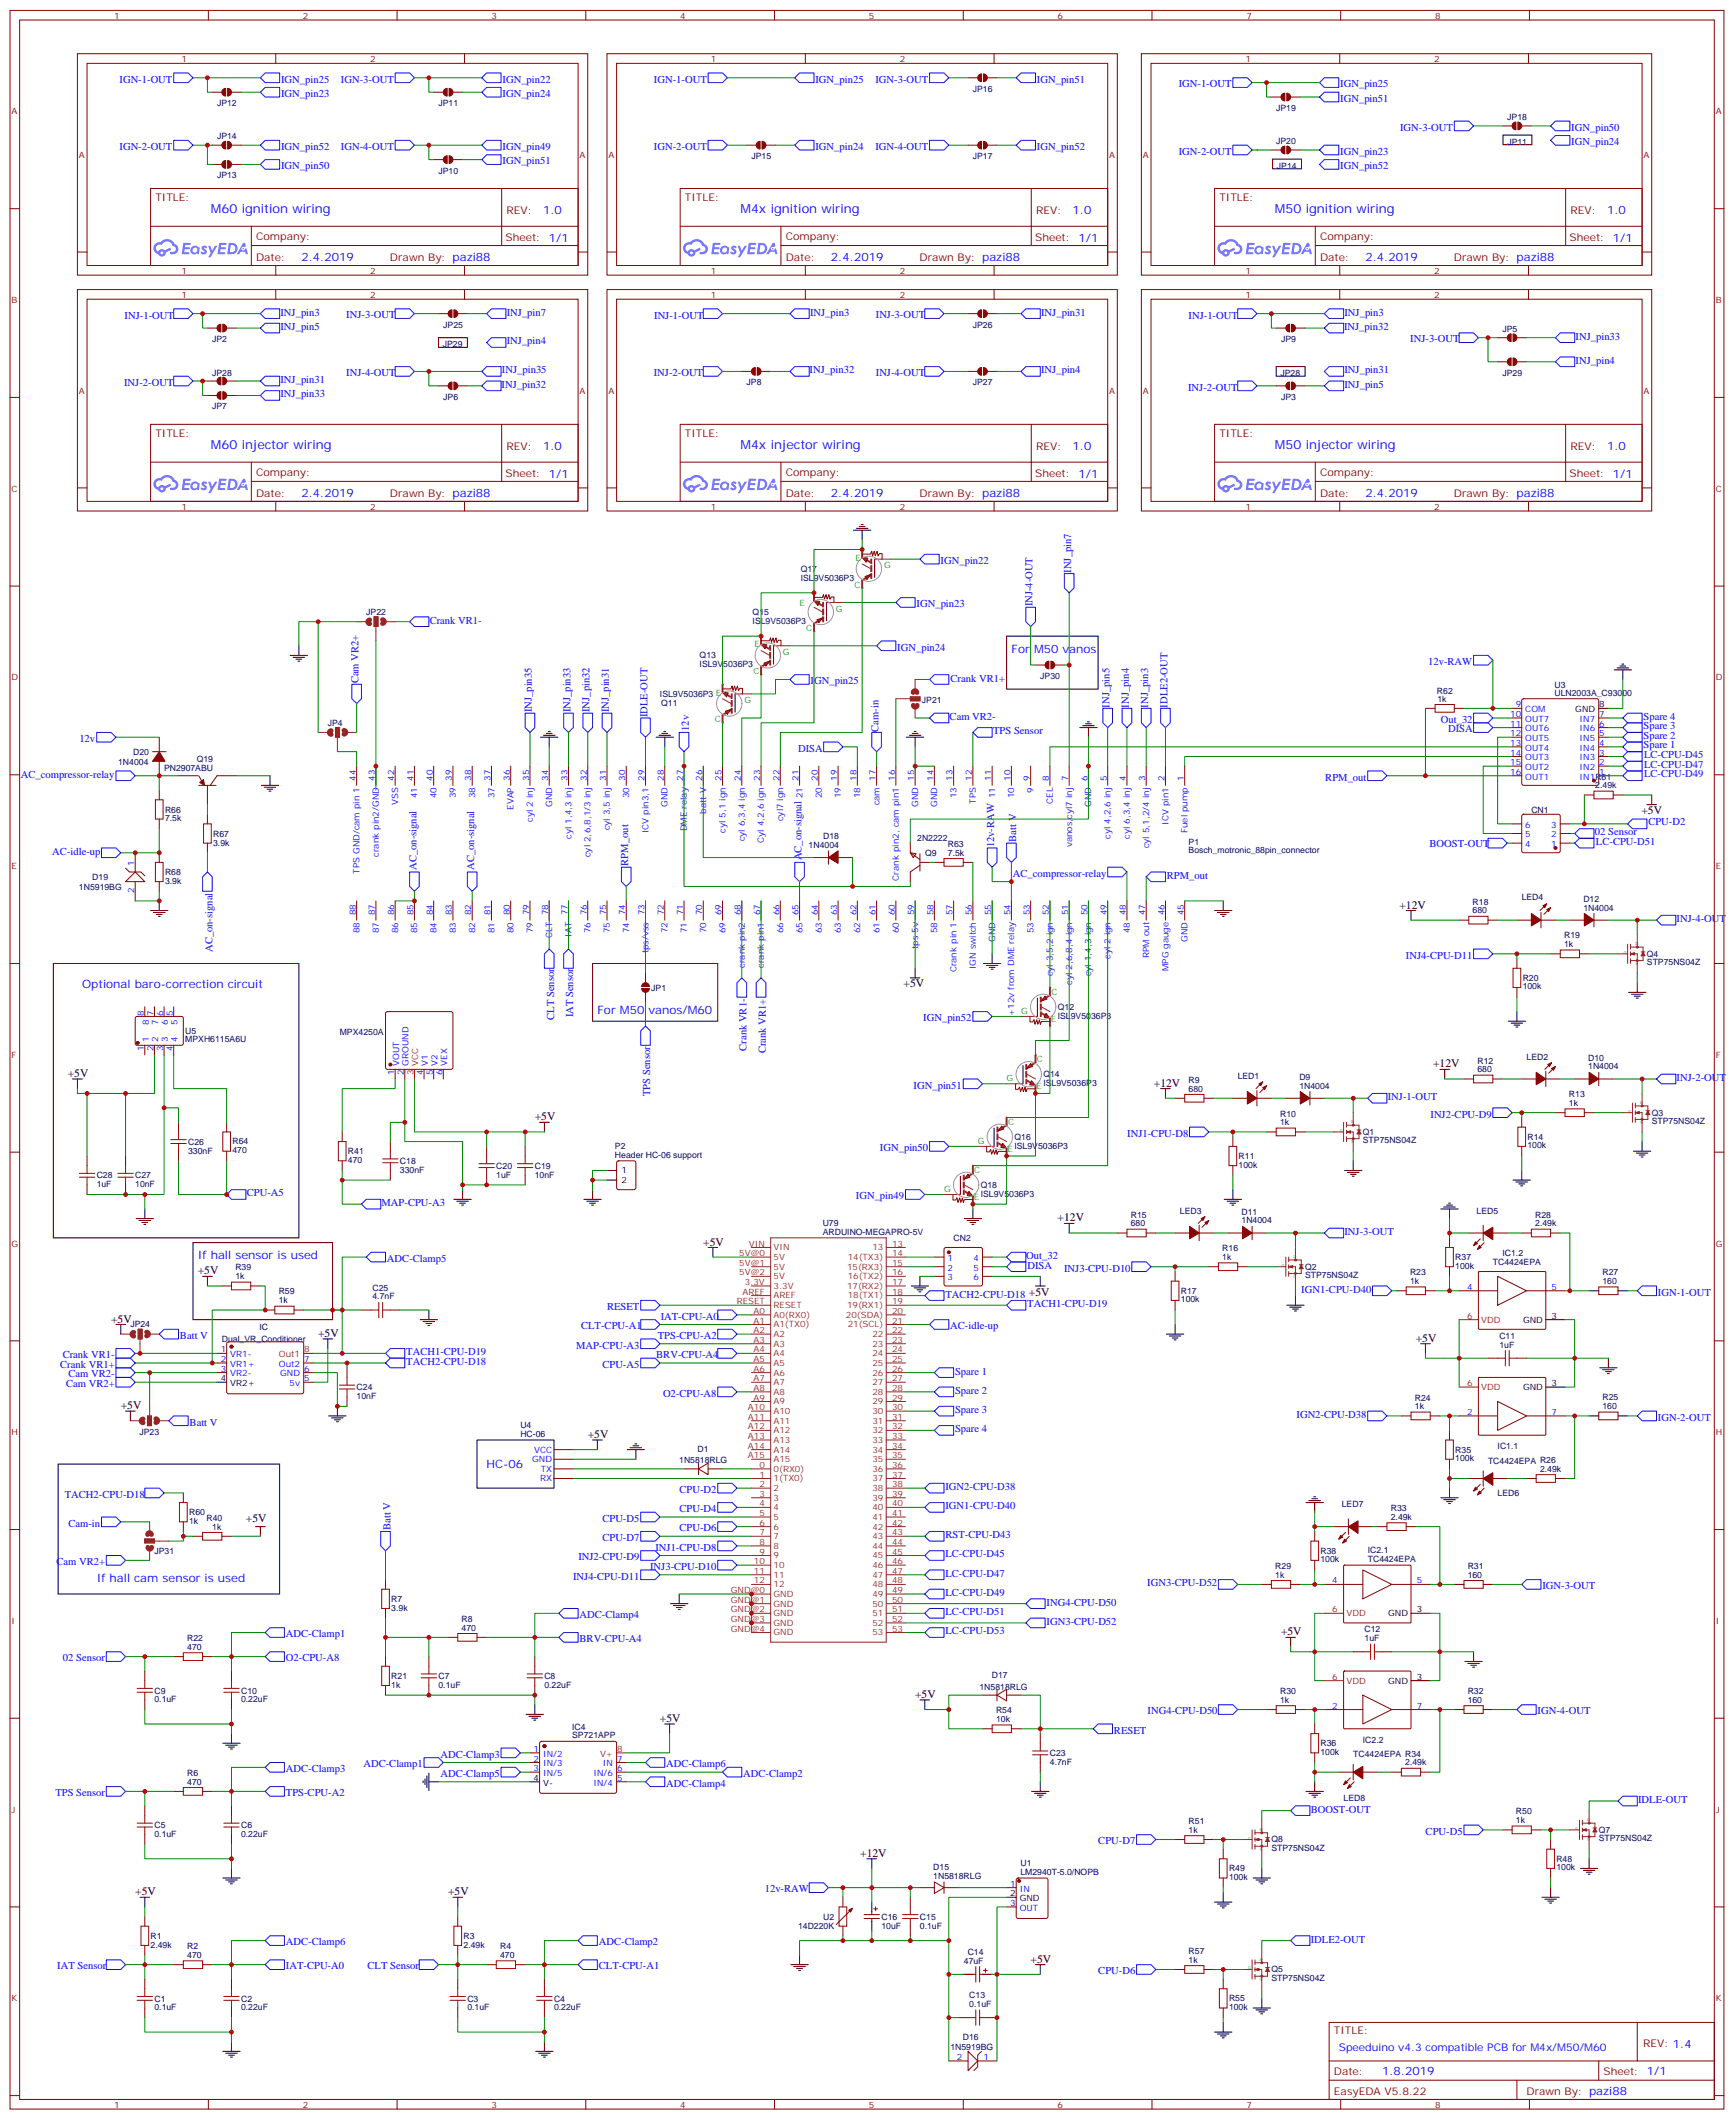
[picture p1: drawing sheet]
<svg xmlns="http://www.w3.org/2000/svg" width="636mm" height="776mm" viewBox="0 0 636 776" stroke-linecap="round" stroke-linejoin="round" font-family="sans-serif">
<defs><g id="words">
<g font-size="4.6" fill="#00f">
<text x="77.3" y="78.1">M60 ignition w</text>
<text x="110.9" y="78.1">iring</text>
<text x="271.3" y="78.1">M4x ignition w</text>
<text x="304.8" y="78.1">iring</text>
<text x="467.1" y="78.1">M50 ignition w</text>
<text x="500.8" y="78.1">iring</text>
<text x="77.3" y="164.5">M60 injector w</text>
<text x="111.3" y="164.5">iring</text>
<text x="271.3" y="164.5">M4x injector w</text>
<text x="305.1" y="164.5">iring</text>
<text x="467.1" y="164.5">M50 injector w</text>
<text x="501.1" y="164.5">iring</text>
</g>
<g font-size="4.2" fill="#00f">
<text x="199" y="78.3">1.0</text>
<text x="393" y="78.3">1.0</text>
<text x="588.8" y="78.3">1.0</text>
<text x="110.4" y="95.7">2.4.2019</text>
<text x="304.5" y="95.7">2.4.2019</text>
<text x="500.2" y="95.7">2.4.2019</text>
<text x="199" y="164.8">1.0</text>
<text x="393" y="164.8">1.0</text>
<text x="588.8" y="164.8">1.0</text>
<text x="110.4" y="182.1">2.4.2019</text>
<text x="304.5" y="182.1">2.4.2019</text>
<text x="500.2" y="182.1">2.4.2019</text>
<text x="370.6" y="239.2">For M50 vanos</text>
<text x="30.1" y="361.9">Optional baro-correction circuit</text>
<text x="218.9" y="371.4">For M50 vanos/M60</text>
<text x="72.5" y="461.4">If hall sensor is used</text>
<text x="178.2" y="538">HC-06</text>
<text x="35.4" y="579.5">If hall cam sensor is used</text>
<text x="506.4" y="760.5">1.8.2019</text>
</g>
<g font-size="4.2">
<text x="601.4" y="298.4">+5V</text>
<text x="512.7" y="333">+12V</text>
<text x="331.1" y="361.8">+5V</text>
<text x="24.8" y="394.7">+5V</text>
<text x="525.1" y="391.2">+12V</text>
<text x="422.8" y="398.2">+12V</text>
<text x="195.9" y="410.6">+5V</text>
<text x="387.5" y="447.6">+12V</text>
<text x="257.7" y="456.4">+5V</text>
<text x="72.5" y="467">+5V</text>
<text x="40.7" y="484.6">+5V</text>
<text x="116.6" y="489.9">+5V</text>
<text x="518.7" y="491.7">+5V</text>
<text x="44.2" y="516.4">+5V</text>
<text x="215.3" y="527">+5V</text>
<text x="90.1" y="557.8">+5V</text>
<text x="469.3" y="599.3">+5V</text>
<text x="335.3" y="622.2">+5V</text>
<text x="241.8" y="631">+5V</text>
<text x="315.2" y="680.4">+12V</text>
<text x="49.5" y="694.5">+5V</text>
<text x="164.2" y="694.5">+5V</text>
<text x="377.6" y="719.2">+5V</text>
</g>
<g font-size="3.9" fill="#00f">
<text x="43.8" y="30.3">IGN-1-OUT</text>
<text x="103" y="35.6">IGN_pin23</text>
<text x="103" y="30.3">IGN_pin25</text>
<text x="124.9" y="30.3">IGN-3-OUT</text>
<text x="184.1" y="30.3">IGN_pin22</text>
<text x="184.1" y="35.6">IGN_pin24</text>
<text x="239.6" y="30.3">IGN-1-OUT</text>
<text x="298.8" y="30.3">IGN_pin25</text>
<text x="320.7" y="30.3">IGN-3-OUT</text>
<text x="379.9" y="30.3">IGN_pin51</text>
<text x="431.8" y="32">IGN-1-OUT</text>
<text x="491" y="32">IGN_pin25</text>
<text x="491" y="37.3">IGN_pin51</text>
<text x="513" y="47.9">IGN-3-OUT</text>
<text x="575.7" y="47.9">IGN_pin50</text>
<text x="575.7" y="53.2">IGN_pin24</text>
<text x="43.8" y="55">IGN-2-OUT</text>
<text x="103" y="55">IGN_pin52</text>
<text x="124.9" y="55">IGN-4-OUT</text>
<text x="184.1" y="55">IGN_pin49</text>
<text x="239.6" y="55">IGN-2-OUT</text>
<text x="298.8" y="55">IGN_pin24</text>
<text x="320.7" y="55">IGN-4-OUT</text>
<text x="379.9" y="55">IGN_pin52</text>
<text x="431.8" y="56.7">IGN-2-OUT</text>
<text x="491" y="56.7">IGN_pin23</text>
<text x="103" y="62">IGN_pin50</text>
<text x="184.1" y="60.3">IGN_pin51</text>
<text x="491" y="62">IGN_pin52</text>
<text x="45.6" y="116.8">INJ-1-OUT</text>
<text x="102.8" y="115.7">INJ_pin3</text>
<text x="126.9" y="116.6">INJ-3-OUT</text>
<text x="185.7" y="115.6">INJ_pin7</text>
<text x="239.7" y="116.8">INJ-1-OUT</text>
<text x="296.8" y="115.7">INJ_pin3</text>
<text x="320.9" y="116.6">INJ-3-OUT</text>
<text x="381.4" y="115.6">INJ_pin31</text>
<text x="435.5" y="116.8">INJ-1-OUT</text>
<text x="492.6" y="115.7">INJ_pin3</text>
<text x="102.8" y="120.9">INJ_pin5</text>
<text x="492.4" y="120.9">INJ_pin32</text>
<text x="516.7" y="125.4">INJ-3-OUT</text>
<text x="577.2" y="124.5">INJ_pin33</text>
<text x="185.7" y="126.2">INJ_pin4</text>
<text x="126.9" y="137.7">INJ-4-OUT</text>
<text x="183.9" y="136.8">INJ_pin35</text>
<text x="239.5" y="137.9">INJ-2-OUT</text>
<text x="296.6" y="136.8">INJ_pin32</text>
<text x="320.9" y="137.7">INJ-4-OUT</text>
<text x="381.4" y="136.8">INJ_pin4</text>
<text x="492.6" y="136.8">INJ_pin31</text>
<text x="577.2" y="133.3">INJ_pin4</text>
<text x="45.5" y="141.4">INJ-2-OUT</text>
<text x="102.8" y="140.3">INJ_pin31</text>
<text x="183.7" y="142.1">INJ_pin32</text>
<text x="435.3" y="143.2">INJ-2-OUT</text>
<text x="492.6" y="142.1">INJ_pin5</text>
<text x="102.8" y="145.6">INJ_pin33</text>
<text x="344.6" y="206.7">IGN_pin22</text>
<text x="392.4" y="209.9" transform="rotate(-90 392.4 209.9)">INJ_pin7</text>
<text x="335.8" y="222.5">IGN_pin23</text>
<text x="378.3" y="222.2" transform="rotate(-90 378.3 222.2)">INJ-4-OUT</text>
<text x="157.4" y="228.5">Crank VR1-</text>
<text x="328.8" y="238.4">IGN_pin24</text>
<text x="523.2" y="243.6">12v-RAW</text>
<text x="131.4" y="250.5" transform="rotate(-90 131.4 250.5)">Cam VR2+</text>
<text x="297" y="250.8">IGN_pin25</text>
<text x="348.3" y="249.7">Crank VR1+</text>
<text x="194.9" y="261" transform="rotate(-90 194.9 261)">INJ_pin35</text>
<text x="209" y="261" transform="rotate(-90 209 261)">INJ_pin33</text>
<text x="216" y="260.9" transform="rotate(-90 216 260.9)">INJ_pin32</text>
<text x="223.1" y="261" transform="rotate(-90 223.1 261)">INJ_pin31</text>
<text x="237.2" y="262.8" transform="rotate(-90 237.2 262.8)">IDLE-OUT</text>
<text x="347.9" y="263.8">Cam VR2-</text>
<text x="406.5" y="259.3" transform="rotate(-90 406.5 259.3)">INJ_pin5</text>
<text x="413.6" y="259.3" transform="rotate(-90 413.6 259.3)">INJ_pin4</text>
<text x="420.7" y="259.3" transform="rotate(-90 420.7 259.3)">INJ_pin3</text>
<text x="427.7" y="259.3" transform="rotate(-90 427.7 259.3)">IDLE2-OUT</text>
<text x="602.2" y="263.7">Spare 4</text>
<text x="252.4" y="267.9" transform="rotate(-90 252.4 267.9)">12v</text>
<text x="321.9" y="268.1" transform="rotate(-90 321.9 268.1)">Cam-in</text>
<text x="363.9" y="269.1">TPS Sensor</text>
<text x="527.9" y="264.9">Out_32</text>
<text x="530.5" y="268.4">DISA</text>
<text x="602.2" y="267.2">Spare 3</text>
<text x="29.1" y="271.9">12v</text>
<text x="292.4" y="275.5">DISA</text>
<text x="602.2" y="270.7">Spare 2</text>
<text x="602.2" y="274.3">Spare 1</text>
<text x="602.4" y="281.3">LC-CPU-D47</text>
<text x="602.4" y="277.7">LC-CPU-D45</text>
<text x="7.6" y="285">AC_compressor-relay</text>
<text x="485.6" y="286.1">RPM_out</text>
<text x="602.4" y="284.8">LC-CPU-D49</text>
<text x="603.9" y="302.5">CPU-D2</text>
<text x="364.2" y="310.5" transform="rotate(-90 364.2 310.5)">12v-RAW</text>
<text x="372.3" y="308.4" transform="rotate(-90 372.3 308.4)">Batt V</text>
<text x="523.7" y="310.6">BOOST-OUT</text>
<text x="584.4" y="306">02 Sensor</text>
<text x="584.7" y="309.5">LC-CPU-D51</text>
<text x="19.2" y="313.2">AC-idle-up</text>
<text x="230.2" y="317.2" transform="rotate(-90 230.2 317.2)">RPM_out</text>
<text x="293.7" y="315.3" transform="rotate(-90 293.7 315.3)">AC_on-signal</text>
<text x="152.5" y="318.8" transform="rotate(-90 152.5 318.8)">AC_on-signal</text>
<text x="173.7" y="318.8" transform="rotate(-90 173.7 318.8)">AC_on-signal</text>
<text x="371.1" y="321.4">AC_compressor-relay</text>
<text x="427.5" y="322">RPM_out</text>
<text x="614.3" y="337.9">INJ-4-OUT</text>
<text x="77.8" y="348.9" transform="rotate(-90 77.8 348.9)">AC_on-signal</text>
<text x="515.1" y="351.3">INJ4-CPU-D11</text>
<text x="203" y="373.7" transform="rotate(-90 203 373.7)">CLT Sensor</text>
<text x="210" y="372.8" transform="rotate(-90 210 372.8)">IAT Sensor</text>
<text x="338.3" y="374.2">IGN_pin52</text>
<text x="273.5" y="385" transform="rotate(-90 273.5 385)">Crank VR1-</text>
<text x="280.6" y="385.9" transform="rotate(-90 280.6 385.9)">Crank VR1+</text>
<text x="238.3" y="401.7" transform="rotate(-90 238.3 401.7)">TPS Sensor</text>
<text x="334.7" y="398.9">IGN_pin51</text>
<text x="614.3" y="396.1">INJ-2-OUT</text>
<text x="508.4" y="403.2">INJ-1-OUT</text>
<text x="524.1" y="409.5">INJ2-CPU-D9</text>
<text x="413" y="416.6">INJ1-CPU-D8</text>
<text x="322.4" y="421.9">IGN_pin50</text>
<text x="90.4" y="438.4">CPU-A5</text>
<text x="139.8" y="442">MAP-CPU-A3</text>
<text x="313.6" y="439.5">IGN_pin49</text>
<text x="492.6" y="452.5">INJ-3-OUT</text>
<text x="376" y="461.4">Out_32</text>
<text x="141.8" y="462.4">ADC-Clamp5</text>
<text x="376.4" y="464.9">DISA</text>
<text x="389.9" y="465.9">INJ3-CPU-D10</text>
<text x="476.8" y="473.7">IGN1-CPU-D40</text>
<text x="346.4" y="475.5">TACH2-CPU-D18 +5V</text>
<text x="376.4" y="479">TACH1-CPU-D19</text>
<text x="607.4" y="474.8">IGN-1-OUT</text>
<text x="222.4" y="480.1">RESET</text>
<text x="242.1" y="483.6">IAT-CPU-A0</text>
<text x="65.9" y="490.6">Batt V</text>
<text x="212.9" y="487.1">CLT-CPU-A1</text>
<text x="241" y="490.6">TPS-CPU-A2</text>
<text x="348.2" y="487.1">AC-idle-up</text>
<text x="23" y="497.7">Crank VR1-</text>
<text x="148.8" y="496.6">TACH1-CPU-D19</text>
<text x="211" y="494.2">MAP-CPU-A3</text>
<text x="240.4" y="497.7">BRV-CPU-A4</text>
<text x="22.1" y="501.2">Crank VR1+</text>
<text x="148.8" y="500.2">TACH2-CPU-D18</text>
<text x="220.7" y="501.2">CPU-A5</text>
<text x="349.9" y="503.8">Spare 1</text>
<text x="24.2" y="508.3">Cam VR2+</text>
<text x="25.1" y="504.8">Cam VR2-</text>
<text x="242.9" y="511.8">O2-CPU-A8</text>
<text x="349.9" y="510.8">Spare 2</text>
<text x="349.9" y="517.9">Spare 3</text>
<text x="475" y="519.6">IGN2-CPU-D38</text>
<text x="607.4" y="520.6">IGN-2-OUT</text>
<text x="69.5" y="522.4">Batt V</text>
<text x="349.9" y="524.9">Spare 4</text>
<text x="23.7" y="548.9">TACH2-CPU-D18</text>
<text x="248.9" y="547.1">CPU-D2</text>
<text x="346.4" y="546">IGN2-CPU-D38</text>
<text x="220.7" y="557.7">CPU-D5</text>
<text x="248.9" y="554.1">CPU-D4</text>
<text x="346.4" y="553.1">IGN1-CPU-D40</text>
<text x="25.1" y="559.4">Cam-in</text>
<text x="143" y="560.7" transform="rotate(-90 143 560.7)">Batt V</text>
<text x="248.9" y="561.2">CPU-D6</text>
<text x="346.4" y="563.7">RST-CPU-D43</text>
<text x="220.7" y="564.7">CPU-D7</text>
<text x="240.1" y="568.3">INJ1-CPU-D8</text>
<text x="20.7" y="573.5">Cam VR2+</text>
<text x="211.9" y="571.8">INJ2-CPU-D9</text>
<text x="238.2" y="575.3">INJ3-CPU-D10</text>
<text x="346.4" y="570.7">LC-CPU-D45</text>
<text x="210" y="578.8">INJ4-CPU-D11</text>
<text x="346.4" y="577.8">LC-CPU-D47</text>
<text x="420.3" y="581.3">IGN3-CPU-D52</text>
<text x="346.4" y="584.8">LC-CPU-D49</text>
<text x="565.1" y="582.4">IGN-3-OUT</text>
<text x="212.3" y="592.9">ADC-Clamp4</text>
<text x="346.4" y="591.9">LC-CPU-D51</text>
<text x="383.4" y="588.4">ING4-CPU-D50</text>
<text x="346.4" y="598.9">LC-CPU-D53</text>
<text x="383.4" y="595.4">IGN3-CPU-D52</text>
<text x="104.7" y="600">ADC-Clamp1</text>
<text x="212.3" y="601.8">BRV-CPU-A4</text>
<text x="23.1" y="608.8">02 Sensor</text>
<text x="104.7" y="608.8">O2-CPU-A8</text>
<text x="420.5" y="628.2">ING4-CPU-D50</text>
<text x="563.4" y="628.2">IGN-4-OUT</text>
<text x="408.1" y="635.3">RESET</text>
<text x="133.1" y="647.6">ADC-Clamp1</text>
<text x="161.4" y="644.1">ADC-Clamp3</text>
<text x="244.1" y="647.6">ADC-Clamp6</text>
<text x="104.7" y="649.4">ADC-Clamp3</text>
<text x="161.4" y="651.2">ADC-Clamp5</text>
<text x="272.3" y="651.2">ADC-Clamp2</text>
<text x="20.3" y="658.2">TPS Sensor</text>
<text x="104.7" y="658.2">TPS-CPU-A2</text>
<text x="244.1" y="654.7">ADC-Clamp4</text>
<text x="480.2" y="664.2">BOOST-OUT</text>
<text x="600.2" y="660.7">IDLE-OUT</text>
<text x="402.4" y="675.9">CPU-D7</text>
<text x="522.3" y="672.3">CPU-D5</text>
<text x="280.2" y="693.5">12v-RAW</text>
<text x="104.7" y="712.9">ADC-Clamp6</text>
<text x="219.4" y="712.9">ADC-Clamp2</text>
<text x="480.2" y="711.8">IDLE2-OUT</text>
<text x="21" y="721.7">IAT Sensor</text>
<text x="104.7" y="721.7">IAT-CPU-A0</text>
<text x="134.7" y="721.7">CLT Sensor</text>
<text x="219.4" y="721.7">CLT-CPU-A1</text>
<text x="402.4" y="723.5">CPU-D6</text>
<text x="490.5" y="751.7">Speeduino v4.3 compatible PCB for M4x/M50/M60</text>
</g>
<g font-size="3.9" fill="#800">
<text x="56.9" y="73.7">TITLE:</text>
<text x="251" y="73.7">TITLE:</text>
<text x="446.8" y="73.7">TITLE:</text>
<text x="185.6" y="78.3">REV:</text>
<text x="379.6" y="78.3">REV:</text>
<text x="575.4" y="78.3">REV:</text>
<text x="93.8" y="87.9">Company:</text>
<text x="185.2" y="88.5">Sheet: 1/1</text>
<text x="287.9" y="87.9">Company:</text>
<text x="379.2" y="88.5">Sheet: 1/1</text>
<text x="483.7" y="87.9">Company:</text>
<text x="575" y="88.5">Sheet: 1/1</text>
<text x="93.8" y="95.5">Date:</text>
<text x="142.9" y="95.6">Draw</text>
<text x="153" y="95.6">n By: pazi88</text>
<text x="287.9" y="95.5">Date:</text>
<text x="336.9" y="95.6">Draw</text>
<text x="347.1" y="95.6">n By: pazi88</text>
<text x="483.7" y="95.5">Date:</text>
<text x="532.7" y="95.6">Draw</text>
<text x="542.8" y="95.6">n By: pazi88</text>
<text x="56.9" y="160.1">TITLE:</text>
<text x="251" y="160.1">TITLE:</text>
<text x="446.8" y="160.1">TITLE:</text>
<text x="185.6" y="164.8">REV:</text>
<text x="379.6" y="164.8">REV:</text>
<text x="575.4" y="164.8">REV:</text>
<text x="93.8" y="174.3">Company:</text>
<text x="185.2" y="174.9">Sheet: 1/1</text>
<text x="287.9" y="174.3">Company:</text>
<text x="379.2" y="174.9">Sheet: 1/1</text>
<text x="483.7" y="174.3">Company:</text>
<text x="575" y="174.9">Sheet: 1/1</text>
<text x="93.8" y="182">Date:</text>
<text x="142.9" y="182.1">Draw</text>
<text x="153" y="182.1">n By: pazi88</text>
<text x="287.9" y="182">Date:</text>
<text x="336.9" y="182.1">Draw</text>
<text x="347.1" y="182.1">n By: pazi88</text>
<text x="483.7" y="182">Date:</text>
<text x="532.7" y="182.1">Draw</text>
<text x="542.8" y="182.1">n By: pazi88</text>
<text x="488.7" y="745.3">TITLE:</text>
<text x="602" y="750.3">REV: 1.4</text>
<text x="488.7" y="760.5">Date:</text>
<text x="587.5" y="760.5">Sheet: 1/1</text>
<text x="488.7" y="767.6">EasyEDA V5.8.22</text>
<text x="559.3" y="767.6">Draw</text>
<text x="569.4" y="767.6">n By: pazi88</text>
</g>
<g font-size="3.2" fill="#800">
<text x="41.8" y="6.8">1</text>
<text x="110.9" y="6.8">2</text>
<text x="180.1" y="6.8">3</text>
<text x="249.2" y="6.8">4</text>
<text x="318.3" y="6.8">5</text>
<text x="387.5" y="6.8">6</text>
<text x="456.6" y="6.8">7</text>
<text x="525.8" y="6.8">8</text>
<text x="66.5" y="22.7">1</text>
<text x="135.6" y="22.7">2</text>
<text x="260.5" y="22.7">1</text>
<text x="329.6" y="22.7">2</text>
<text x="456.3" y="22.7">1</text>
<text x="525.4" y="22.7">2</text>
<text x="4.2" y="41.9">A</text>
<text x="628.6" y="41.9">A</text>
<text x="28.9" y="57.8">A</text>
<text x="212.3" y="57.8">A</text>
<text x="222.9" y="57.8">A</text>
<text x="406.4" y="57.8">A</text>
<text x="418.7" y="57.8">A</text>
<text x="602.2" y="57.8">A</text>
<text x="66.5" y="100.3">1</text>
<text x="135.6" y="100.3">2</text>
<text x="260.5" y="100.3">1</text>
<text x="329.6" y="100.3">2</text>
<text x="456.3" y="100.3">1</text>
<text x="525.4" y="100.3">2</text>
<text x="4.2" y="111.1">B</text>
<text x="66.5" y="109.1">1</text>
<text x="135.6" y="109.1">2</text>
<text x="260.5" y="109.1">1</text>
<text x="329.6" y="109.1">2</text>
<text x="456.3" y="109.1">1</text>
<text x="525.4" y="109.1">2</text>
<text x="628.6" y="111.1">B</text>
<text x="28.9" y="144.2">A</text>
<text x="212.3" y="144.2">A</text>
<text x="222.9" y="144.2">A</text>
<text x="406.4" y="144.2">A</text>
<text x="418.7" y="144.2">A</text>
<text x="602.2" y="144.2">A</text>
<text x="4.2" y="180.2">C</text>
<text x="628.6" y="180.2">C</text>
<text x="66.5" y="186.7">1</text>
<text x="135.6" y="186.7">2</text>
<text x="260.5" y="186.7">1</text>
<text x="329.6" y="186.7">2</text>
<text x="456.3" y="186.7">1</text>
<text x="525.4" y="186.7">2</text>
<text x="4.2" y="249.3">D</text>
<text x="628.6" y="249.3">D</text>
<text x="4.2" y="318.5">E</text>
<text x="628.6" y="318.5">E</text>
<text x="4.2" y="387.6">F</text>
<text x="628.6" y="387.6">F</text>
<text x="4.2" y="456.8">G</text>
<text x="628.6" y="456.8">G</text>
<text x="4.2" y="525.9">H</text>
<text x="628.6" y="525.9">H</text>
<text x="4.2" y="595.1">I</text>
<text x="628.6" y="595.1">I</text>
<text x="4.2" y="664.2">J</text>
<text x="628.6" y="664.2">J</text>
<text x="4.2" y="733.4">K</text>
<text x="628.6" y="733.4">K</text>
<text x="41.8" y="772.3">1</text>
<text x="110.9" y="772.3">2</text>
<text x="180.1" y="772.3">3</text>
<text x="249.2" y="772.3">4</text>
<text x="318.3" y="772.3">5</text>
<text x="387.5" y="772.3">6</text>
<text x="456.6" y="772.3">7</text>
<text x="525.8" y="772.3">8</text>
</g>
<g font-size="3.2" fill="#000080">
<text x="356.4" y="33.6">JP16</text>
<text x="79.5" y="38.9">JP12</text>
<text x="160.7" y="38.9">JP11</text>
<text x="467.6" y="40.7">JP19</text>
<text x="552.2" y="43.9">JP18</text>
<text x="79.5" y="50.9">JP14</text>
<text x="467.6" y="52.7">JP20</text>
<text x="552.3" y="53">JP11</text>
<text x="275.3" y="58.3">JP15</text>
<text x="356.4" y="58.3">JP17</text>
<text x="79.5" y="65.4">JP13</text>
<text x="160.7" y="63.6">JP10</text>
<text x="467.8" y="61.8">JP14</text>
<text x="77.8" y="125.3">JP2</text>
<text x="162.4" y="120.1">JP25</text>
<text x="356.4" y="120.1">JP26</text>
<text x="469.3" y="125.3">JP9</text>
<text x="550.5" y="121.8">JP5</text>
<text x="162.2" y="127.3">JP29</text>
<text x="77.8" y="137.7">JP28</text>
<text x="469.2" y="137.9">JP28</text>
<text x="550.5" y="137.7">JP29</text>
<text x="273.5" y="141.2">JP8</text>
<text x="356.4" y="141.2">JP27</text>
<text x="162.4" y="146.5">JP6</text>
<text x="469.3" y="146.5">JP3</text>
<text x="77.8" y="150">JP7</text>
<text x="293.4" y="209.6">Q17</text>
<text x="293.4" y="212.8">ISL9V5036P3</text>
<text x="134.2" y="225.3">JP22</text>
<text x="275.7" y="225.4">Q15</text>
<text x="275.7" y="228.5">ISL9V5036P3</text>
<text x="256.3" y="244.4">ISL9V5036P3</text>
<text x="256.3" y="241.2">Q13</text>
<text x="381.1" y="248.8">JP30</text>
<text x="241.8" y="255.5">ISL9V5036P3 E</text>
<text x="337.8" y="257.5">JP21</text>
<text x="526.5" y="254.2">R62</text>
<text x="526.6" y="257.1">1k</text>
<text x="569.5" y="255">ULN2003A_C93000</text>
<text x="569.5" y="252">U3</text>
<text x="242.2" y="258.9">Q11</text>
<text x="120.1" y="265.9">JP4</text>
<text x="43.3" y="280.2">1N4004</text>
<text x="48.8" y="276.7">D20</text>
<text x="72.1" y="279.3">Q19</text>
<text x="60.1" y="282.5">PN2907ABU</text>
<text x="584.5" y="288.9">2.49k</text>
<text x="60.5" y="297.8">R66</text>
<text x="561.1" y="297.9">CN1</text>
<text x="60.5" y="300.9">7.5k</text>
<text x="78.1" y="309.9">3.9k</text>
<text x="78.1" y="306.6">R67</text>
<text x="296.3" y="310.7">1N4004</text>
<text x="301.6" y="307.6">D18</text>
<text x="336" y="308.3">2N2222</text>
<text x="347.3" y="310.3">R63</text>
<text x="435.5" y="309.8">P1</text>
<text x="339" y="313.5">Q9</text>
<text x="347.3" y="313.5">7.5k</text>
<text x="435.5" y="312.7">Bosch_motronic_88pin_connector</text>
<text x="33.8" y="322.6">D19</text>
<text x="60.5" y="324">3.9k</text>
<text x="60.5" y="320.7">R68</text>
<text x="28.9" y="326.1">1N5919BG</text>
<text x="557.5" y="329.6">LED4</text>
<text x="539.5" y="334.7">680</text>
<text x="539.6" y="331.5">R18</text>
<text x="580.1" y="333.7">1N4004</text>
<text x="580.1" y="330.5">D12</text>
<text x="573.1" y="347.1">1k</text>
<text x="573.1" y="343.9">R19</text>
<text x="603.4" y="353.8">STP75NS04Z</text>
<text x="603.4" y="350.6">Q4</text>
<text x="557.9" y="359.4">R20</text>
<text x="238.6" y="363">JP1</text>
<text x="557.9" y="362.6">100k</text>
<text x="387.6" y="370.1">Q12</text>
<text x="387.6" y="373.3">ISL9V5036P3</text>
<text x="67.9" y="382">MPXH6115A6U</text>
<text x="67.9" y="378.8">U5</text>
<text x="124.5" y="379.2">MPX4250A</text>
<text x="541.3" y="389.7">R12</text>
<text x="559.3" y="388.3">LED2</text>
<text x="581.9" y="388.7">D10</text>
<text x="382.3" y="394.8">Q14</text>
<text x="453.5" y="395.4">LED1</text>
<text x="476.1" y="395.7">D9</text>
<text x="541.3" y="392.9">680</text>
<text x="581.9" y="391.9">1N4004</text>
<text x="382.3" y="398">ISL9V5036P3</text>
<text x="435.5" y="400">680</text>
<text x="435.5" y="396.8">R9</text>
<text x="476.1" y="398.9">1N4004</text>
<text x="574.8" y="405.3">1k</text>
<text x="574.8" y="402.1">R13</text>
<text x="469" y="412.3">1k</text>
<text x="469" y="409.2">R10</text>
<text x="605.2" y="412">STP75NS04Z</text>
<text x="605.2" y="408.8">Q3</text>
<text x="68.9" y="419.5">C26</text>
<text x="85.2" y="419.4">R64</text>
<text x="371.7" y="417.7">Q16</text>
<text x="499.3" y="419">STP75NS04Z</text>
<text x="499.3" y="415.9">Q1</text>
<text x="559.7" y="417.6">R14</text>
<text x="68.9" y="422.8">330nF</text>
<text x="85.2" y="422.6">470</text>
<text x="127.5" y="422.9">R41</text>
<text x="225.3" y="424.3">Header HC-06 support</text>
<text x="225.3" y="421.1">P2</text>
<text x="371.7" y="420.9">ISL9V5036P3</text>
<text x="453.8" y="424.7">R11</text>
<text x="559.6" y="420.8">100k</text>
<text x="35.4" y="431.8">C28</text>
<text x="49.5" y="431.8">C27</text>
<text x="127.5" y="426.1">470</text>
<text x="146.5" y="429.8">330nF</text>
<text x="146.5" y="426.6">C18</text>
<text x="181.8" y="431.6">1uF</text>
<text x="181.8" y="428.3">C20</text>
<text x="195.9" y="431.6">10nF</text>
<text x="195.9" y="428.3">C19</text>
<text x="453.8" y="427.8">100k</text>
<text x="35.4" y="435.1">1uF</text>
<text x="49.5" y="435.1">10nF</text>
<text x="359.3" y="435.3">Q18</text>
<text x="359.3" y="438.6">ISL9V5036P3</text>
<text x="301.4" y="449.4">U79</text>
<text x="414.3" y="449.4">680</text>
<text x="414.3" y="446.2">R15</text>
<text x="432.3" y="444.8">LED3</text>
<text x="454.9" y="448.3">1N4004</text>
<text x="454.9" y="445.1">D11</text>
<text x="541" y="444.7">LED5</text>
<text x="562.5" y="449.4">2.49k</text>
<text x="562.5" y="446.2">R28</text>
<text x="301.4" y="452.5">ARDUINO-MEGAPRO-5V</text>
<text x="349.4" y="454.8">CN2</text>
<text x="447.8" y="461.7">1k</text>
<text x="447.8" y="458.5">R16</text>
<text x="533.2" y="461.7">R37</text>
<text x="550.5" y="460.2">IC1.2</text>
<text x="86.2" y="465.5">R39</text>
<text x="478.2" y="465.2">Q2</text>
<text x="516.6" y="467.4">R23</text>
<text x="533.2" y="464.9">100k</text>
<text x="546.9" y="463.7">TC4424EPA</text>
<text x="587.1" y="467.3">R27</text>
<text x="86.2" y="468.8">1k</text>
<text x="136.5" y="473">C25</text>
<text x="478.2" y="468.4">STP75NS04Z</text>
<text x="516.6" y="470.5">1k</text>
<text x="587.1" y="470.5">160</text>
<text x="102.1" y="477.6">1k</text>
<text x="102.1" y="474.3">R59</text>
<text x="136.5" y="476.2">4.7nF</text>
<text x="432.6" y="477.2">100k</text>
<text x="432.7" y="474.1">R17</text>
<text x="47.8" y="486.4">JP24</text>
<text x="81.3" y="491.7">Dual_VR_Conditioner</text>
<text x="95.1" y="487.5">IC</text>
<text x="549.3" y="490.6">C11</text>
<text x="549.3" y="493.8">1uF</text>
<text x="130.7" y="509.5">C24</text>
<text x="130.7" y="512.7">10nF</text>
<text x="518.4" y="513.2">R24</text>
<text x="587.1" y="513.1">R25</text>
<text x="518.4" y="516.4">1k</text>
<text x="587.1" y="516.4">160</text>
<text x="51.1" y="525.8">JP23</text>
<text x="190.7" y="526.6">HC-06</text>
<text x="190.7" y="523.4">U4</text>
<text x="255.6" y="531.9">D1</text>
<text x="533.2" y="532.3">R35</text>
<text x="548.7" y="531.1">IC1.1</text>
<text x="248.8" y="536">1N5818RLG</text>
<text x="533.2" y="535.4">100k</text>
<text x="545.2" y="536.4">TC4424EPA R26</text>
<text x="564.2" y="539.3">2.49k</text>
<text x="548.7" y="548.3">LED6</text>
<text x="69.3" y="555.3">R60</text>
<text x="75.7" y="557.2">R40</text>
<text x="491.6" y="552.3">LED7</text>
<text x="509.6" y="557">2.49k</text>
<text x="509.6" y="553.8">R33</text>
<text x="69.3" y="558.5">1k</text>
<text x="77.8" y="560.7">1k</text>
<text x="56.6" y="569.5">JP31</text>
<text x="483.8" y="569.3">R38</text>
<text x="501.1" y="569.3">IC2.1</text>
<text x="467.2" y="575">R29</text>
<text x="483.8" y="572.5">100k</text>
<text x="501.1" y="572.5">TC4424EPA</text>
<text x="537.7" y="574.9">R31</text>
<text x="467.2" y="578.1">1k</text>
<text x="537.7" y="578.1">160</text>
<text x="143.4" y="587.1">R7</text>
<text x="143.4" y="590.3">3.9k</text>
<text x="169.1" y="597.5">470</text>
<text x="169.1" y="594.3">R8</text>
<text x="500" y="598.2">C12</text>
<text x="68.6" y="604.6">470</text>
<text x="68.6" y="601.3">R22</text>
<text x="500" y="601.4">1uF</text>
<text x="143.4" y="615.3">R21</text>
<text x="160.7" y="615.3">C7</text>
<text x="199.5" y="615.3">C8</text>
<text x="363.4" y="614.7">D17</text>
<text x="56.6" y="623.8">0.1uF</text>
<text x="56.6" y="620.6">C9</text>
<text x="88.3" y="623.8">0.22uF</text>
<text x="88.3" y="620.6">C10</text>
<text x="143.4" y="618.5">1k</text>
<text x="160.7" y="618.5">0.1uF</text>
<text x="199.5" y="618.5">0.22uF</text>
<text x="358.9" y="619.2">1N5818RLG</text>
<text x="469" y="624">1k</text>
<text x="469" y="620.8">R30</text>
<text x="537.7" y="624">160</text>
<text x="537.7" y="620.7">R32</text>
<text x="364.9" y="627.8">R54</text>
<text x="209.6" y="633.8">IC4</text>
<text x="364.9" y="631">10k</text>
<text x="209.6" y="637">SP721APP</text>
<text x="483.8" y="639.9">R36</text>
<text x="499.3" y="638.7">IC2.2</text>
<text x="384.7" y="646.8">4.7nF</text>
<text x="384.7" y="643.5">C23</text>
<text x="483.8" y="643">100k</text>
<text x="495.8" y="644">TC4424EPA R34</text>
<text x="514.9" y="646.9">2.49k</text>
<text x="68.6" y="654">470</text>
<text x="68.6" y="650.7">R6</text>
<text x="492.3" y="659.8">LED8</text>
<text x="555.4" y="664.9">R50</text>
<text x="56.6" y="670">C5</text>
<text x="88.3" y="670">C6</text>
<text x="435.5" y="671.6">1k</text>
<text x="435.5" y="668.4">R51</text>
<text x="555.4" y="668.1">1k</text>
<text x="585.8" y="671.6">Q7</text>
<text x="56.6" y="673.2">0.1uF</text>
<text x="88.3" y="673.2">0.22uF</text>
<text x="465.8" y="675.1">Q8</text>
<text x="585.8" y="674.8">STP75NS04Z</text>
<text x="373.9" y="683.9">U1</text>
<text x="465.8" y="678.3">STP75NS04Z</text>
<text x="570.2" y="682.2">R48</text>
<text x="341.9" y="688.5">1N5818RLG</text>
<text x="341.9" y="685.3">D15</text>
<text x="373.9" y="687.1">LM2940T-5.0/NOPB</text>
<text x="450.3" y="688.9">100k</text>
<text x="450.3" y="685.7">R49</text>
<text x="570.2" y="685.4">100k</text>
<text x="292.4" y="706.7">14D220K</text>
<text x="301.6" y="703.5">U2</text>
<text x="322.9" y="706.7">10uF</text>
<text x="322.9" y="703.5">C16</text>
<text x="337" y="706.7">0.1uF</text>
<text x="337" y="703.5">C15</text>
<text x="55.2" y="713.8">2.49k</text>
<text x="55.2" y="710.5">R1</text>
<text x="169.8" y="713.8">2.49k</text>
<text x="169.8" y="710.5">R3</text>
<text x="68.6" y="717.5">470</text>
<text x="68.6" y="714.2">R2</text>
<text x="183.3" y="717.5">470</text>
<text x="183.3" y="714.2">R4</text>
<text x="353.1" y="719.6">47uF</text>
<text x="354.6" y="716.3">C14</text>
<text x="435.5" y="719.2">1k</text>
<text x="435.5" y="716.1">R57</text>
<text x="465.8" y="725.9">STP75NS04Z</text>
<text x="465.8" y="722.8">Q5</text>
<text x="56.6" y="736.7">0.1uF</text>
<text x="56.6" y="733.5">C1</text>
<text x="88.3" y="736.7">0.22uF</text>
<text x="88.3" y="733.5">C2</text>
<text x="171.2" y="736.7">0.1uF</text>
<text x="171.2" y="733.5">C3</text>
<text x="203" y="736.7">0.22uF</text>
<text x="203" y="733.5">C4</text>
<text x="355.1" y="735.5">0.1uF</text>
<text x="355.1" y="732.2">C13</text>
<text x="450.3" y="736.5">100k</text>
<text x="450.3" y="733.4">R55</text>
<text x="352.8" y="747.4">D16</text>
<text x="348.2" y="751.3">1N5919BG</text>
</g>
<g font-size="3.2" fill="#238d23">
<text x="313.4" y="205.5">E</text>
<text x="323.9" y="208.3">G</text>
<text x="313.1" y="215.3">C</text>
<text x="292.9" y="222.2">E</text>
<text x="306.3" y="224.2">G</text>
<text x="295.4" y="231.2">C</text>
<text x="276.4" y="237.2">E</text>
<text x="286.9" y="240.1">G</text>
<text x="276" y="247.1">C</text>
<text x="272.8" y="257.7">G</text>
<text x="261.9" y="264.7">C</text>
<text x="385.2" y="364.5">C</text>
<text x="374.1" y="371.6">G</text>
<text x="385.1" y="374.4">E</text>
<text x="379.9" y="389.2">C</text>
<text x="368.8" y="396.3">G</text>
<text x="379.8" y="399.1">E</text>
<text x="369.3" y="412.2">C</text>
<text x="358.2" y="419.2">G</text>
<text x="369.2" y="422">E</text>
<text x="357" y="429.8">C</text>
<text x="345.9" y="436.8">G</text>
<text x="356.8" y="439.7">E</text>
</g>
<g font-size="3.2" fill="#00f">
<text x="553.3" y="262.7">10</text>
<text x="555.3" y="259.2">9</text>
<text x="558.8" y="261">COM</text>
<text x="585.9" y="262.7">7</text>
<text x="553.3" y="266.3">11</text>
<text x="553.3" y="269.8">12</text>
<text x="558.8" y="264.5">OUT7</text>
<text x="558.8" y="268">OUT6</text>
<text x="578.7" y="268">IN6</text>
<text x="578.7" y="264.5">IN7</text>
<text x="585.9" y="269.8">5</text>
<text x="585.9" y="266.3">6</text>
<text x="553.3" y="273.3">13</text>
<text x="558.8" y="271.6">OUT5</text>
<text x="558.8" y="275.1">OUT4</text>
<text x="578.7" y="275.1">IN4</text>
<text x="578.7" y="271.6">IN5</text>
<text x="585.9" y="273.3">4</text>
<text x="553.3" y="276.9">14</text>
<text x="553.3" y="280.4">15</text>
<text x="558.8" y="278.6">OUT3</text>
<text x="578.7" y="278.6">IN3</text>
<text x="585.9" y="280.4">2</text>
<text x="585.9" y="276.9">3</text>
<text x="130.3" y="286" transform="rotate(-90 130.3 286)">44</text>
<text x="137.4" y="286" transform="rotate(-90 137.4 286)">43</text>
<text x="144.4" y="286" transform="rotate(-90 144.4 286)">42</text>
<text x="151.5" y="286" transform="rotate(-90 151.5 286)">41</text>
<text x="158.5" y="286" transform="rotate(-90 158.5 286)">40</text>
<text x="165.6" y="286" transform="rotate(-90 165.6 286)">39</text>
<text x="172.6" y="286" transform="rotate(-90 172.6 286)">38</text>
<text x="179.7" y="286" transform="rotate(-90 179.7 286)">37</text>
<text x="186.8" y="286" transform="rotate(-90 186.8 286)">36</text>
<text x="193.8" y="286" transform="rotate(-90 193.8 286)">35</text>
<text x="200.9" y="286" transform="rotate(-90 200.9 286)">34</text>
<text x="207.9" y="286" transform="rotate(-90 207.9 286)">33</text>
<text x="215" y="286" transform="rotate(-90 215 286)">32</text>
<text x="222" y="286" transform="rotate(-90 222 286)">31</text>
<text x="229.1" y="286" transform="rotate(-90 229.1 286)">30</text>
<text x="236.1" y="286" transform="rotate(-90 236.1 286)">29</text>
<text x="243.2" y="286" transform="rotate(-90 243.2 286)">28</text>
<text x="250.3" y="286" transform="rotate(-90 250.3 286)">27</text>
<text x="257.3" y="286" transform="rotate(-90 257.3 286)">26</text>
<text x="264.4" y="286" transform="rotate(-90 264.4 286)">25</text>
<text x="271.4" y="286" transform="rotate(-90 271.4 286)">24</text>
<text x="278.5" y="286" transform="rotate(-90 278.5 286)">23</text>
<text x="285.5" y="286" transform="rotate(-90 285.5 286)">22</text>
<text x="292.6" y="286" transform="rotate(-90 292.6 286)">21</text>
<text x="299.6" y="286" transform="rotate(-90 299.6 286)">20</text>
<text x="306.7" y="286" transform="rotate(-90 306.7 286)">19</text>
<text x="313.8" y="286" transform="rotate(-90 313.8 286)">18</text>
<text x="320.8" y="286" transform="rotate(-90 320.8 286)">17</text>
<text x="327.9" y="286" transform="rotate(-90 327.9 286)">16</text>
<text x="334.9" y="286" transform="rotate(-90 334.9 286)">15</text>
<text x="342" y="286" transform="rotate(-90 342 286)">14</text>
<text x="349" y="286" transform="rotate(-90 349 286)">13</text>
<text x="356.1" y="286" transform="rotate(-90 356.1 286)">12</text>
<text x="363.1" y="286" transform="rotate(-90 363.1 286)">11</text>
<text x="370.2" y="286" transform="rotate(-90 370.2 286)">10</text>
<text x="377.3" y="286" transform="rotate(-90 377.3 286)">9</text>
<text x="384.3" y="286" transform="rotate(-90 384.3 286)">8</text>
<text x="391.4" y="286" transform="rotate(-90 391.4 286)">7</text>
<text x="398.4" y="286" transform="rotate(-90 398.4 286)">6</text>
<text x="405.5" y="286" transform="rotate(-90 405.5 286)">5</text>
<text x="412.5" y="286" transform="rotate(-90 412.5 286)">4</text>
<text x="419.6" y="286" transform="rotate(-90 419.6 286)">3</text>
<text x="426.6" y="286" transform="rotate(-90 426.6 286)">2</text>
<text x="433.7" y="286" transform="rotate(-90 433.7 286)">1</text>
<text x="553.3" y="283.9">16</text>
<text x="558.8" y="282.2">OUT2</text>
<text x="558.8" y="285.7">OUT1</text>
<text x="578.7" y="285.7">IN1R61</text>
<text x="578.7" y="282.2">IN2</text>
<text x="585.9" y="283.9">1</text>
<text x="152.9" y="292.5" transform="rotate(-90 152.9 292.5)">41</text>
<text x="159.9" y="292.5" transform="rotate(-90 159.9 292.5)">40</text>
<text x="167" y="292.5" transform="rotate(-90 167 292.5)">39</text>
<text x="174.1" y="292.5" transform="rotate(-90 174.1 292.5)">38</text>
<text x="181.1" y="292.5" transform="rotate(-90 181.1 292.5)">37</text>
<text x="230.5" y="292.5" transform="rotate(-90 230.5 292.5)">30</text>
<text x="294" y="292.5" transform="rotate(-90 294 292.5)">21</text>
<text x="301.1" y="292.5" transform="rotate(-90 301.1 292.5)">20</text>
<text x="308.1" y="292.5" transform="rotate(-90 308.1 292.5)">19</text>
<text x="315.2" y="292.5" transform="rotate(-90 315.2 292.5)">18</text>
<text x="350.4" y="292.5" transform="rotate(-90 350.4 292.5)">13</text>
<text x="364.6" y="292.5" transform="rotate(-90 364.6 292.5)">11</text>
<text x="371.6" y="292.5" transform="rotate(-90 371.6 292.5)">10</text>
<text x="378.7" y="290.5" transform="rotate(-90 378.7 290.5)">9</text>
<text x="145.8" y="295" transform="rotate(-90 145.8 295)">VSS</text>
<text x="188.2" y="296.8" transform="rotate(-90 188.2 296.8)">EVAP</text>
<text x="202.3" y="295.8" transform="rotate(-90 202.3 295.8)">GND</text>
<text x="244.6" y="295.8" transform="rotate(-90 244.6 295.8)">GND</text>
<text x="258.7" y="298.2" transform="rotate(-90 258.7 298.2)">batt V</text>
<text x="322.2" y="295.1" transform="rotate(-90 322.2 295.1)">cam</text>
<text x="336.3" y="295.8" transform="rotate(-90 336.3 295.8)">GND</text>
<text x="343.4" y="295.8" transform="rotate(-90 343.4 295.8)">GND</text>
<text x="357.5" y="294.5" transform="rotate(-90 357.5 294.5)">TPS</text>
<text x="385.7" y="294.5" transform="rotate(-90 385.7 294.5)">CEL</text>
<text x="399.8" y="295.8" transform="rotate(-90 399.8 295.8)">GND</text>
<text x="195.2" y="301.1" transform="rotate(-90 195.2 301.1)">cyl 2 inj</text>
<text x="223.4" y="304.3" transform="rotate(-90 223.4 304.3)">cyl 3,5 inj</text>
<text x="237.6" y="305.4" transform="rotate(-90 237.6 305.4)">ICV pin3,1</text>
<text x="251.7" y="304.6" transform="rotate(-90 251.7 304.6)">DME relay</text>
<text x="265.8" y="305.2" transform="rotate(-90 265.8 305.2)">cyl 5,1 ign</text>
<text x="286.9" y="300.9" transform="rotate(-90 286.9 300.9)">cyl7 ign</text>
<text x="428.1" y="302.2" transform="rotate(-90 428.1 302.2)">ICV pin1</text>
<text x="435.1" y="305.3" transform="rotate(-90 435.1 305.3)">Fuel pump</text>
<text x="558.8" y="303.3">6</text>
<text x="568.3" y="303.3">3</text>
<text x="209.3" y="307.4" transform="rotate(-90 209.3 307.4)">cyl 1,4,3 inj</text>
<text x="272.8" y="308.3" transform="rotate(-90 272.8 308.3)">cyl 6,3,4 ign</text>
<text x="279.9" y="308.9" transform="rotate(-90 279.9 308.9)">Cyl 4,2,6 ign</text>
<text x="392.8" y="310.5" transform="rotate(-90 392.8 310.5)">vanos,cyl7 inj</text>
<text x="406.9" y="307.4" transform="rotate(-90 406.9 307.4)">cyl 4,2,6 inj</text>
<text x="413.9" y="307.4" transform="rotate(-90 413.9 307.4)">cyl 6,3,4 inj</text>
<text x="421" y="310.9" transform="rotate(-90 421 310.9)">cyl 5,1,2/4 inj</text>
<text x="558.8" y="310.4">4</text>
<text x="558.8" y="306.8">5</text>
<text x="568.3" y="310.4">1</text>
<text x="568.3" y="306.8">2</text>
<text x="49.2" y="317.4" transform="rotate(-90 49.2 317.4)">1</text>
<text x="138.8" y="314" transform="rotate(-90 138.8 314)">crank pin2/GND</text>
<text x="216.4" y="314.1" transform="rotate(-90 216.4 314.1)">cyl 2,6,8,1/3 inj</text>
<text x="131.7" y="320.1" transform="rotate(-90 131.7 320.1)">TPS GND/cam pin 1</text>
<text x="329.3" y="322.7" transform="rotate(-90 329.3 322.7)">Crank pin2, cam pin1</text>
<text x="49.2" y="327.2" transform="rotate(-90 49.2 327.2)">2</text>
<text x="130.3" y="335.4" transform="rotate(-90 130.3 335.4)">88</text>
<text x="137.4" y="335.4" transform="rotate(-90 137.4 335.4)">87</text>
<text x="144.4" y="335.4" transform="rotate(-90 144.4 335.4)">86</text>
<text x="151.5" y="335.4" transform="rotate(-90 151.5 335.4)">85</text>
<text x="158.5" y="335.4" transform="rotate(-90 158.5 335.4)">84</text>
<text x="165.6" y="335.4" transform="rotate(-90 165.6 335.4)">83</text>
<text x="172.6" y="335.4" transform="rotate(-90 172.6 335.4)">82</text>
<text x="179.7" y="335.4" transform="rotate(-90 179.7 335.4)">81</text>
<text x="186.8" y="335.4" transform="rotate(-90 186.8 335.4)">80</text>
<text x="193.8" y="335.4" transform="rotate(-90 193.8 335.4)">79</text>
<text x="200.9" y="335.4" transform="rotate(-90 200.9 335.4)">78</text>
<text x="207.9" y="335.4" transform="rotate(-90 207.9 335.4)">77</text>
<text x="215" y="335.4" transform="rotate(-90 215 335.4)">76</text>
<text x="222" y="335.4" transform="rotate(-90 222 335.4)">75</text>
<text x="229.1" y="335.4" transform="rotate(-90 229.1 335.4)">74</text>
<text x="236.1" y="335.4" transform="rotate(-90 236.1 335.4)">73</text>
<text x="243.2" y="335.4" transform="rotate(-90 243.2 335.4)">72</text>
<text x="250.3" y="335.4" transform="rotate(-90 250.3 335.4)">71</text>
<text x="257.3" y="335.4" transform="rotate(-90 257.3 335.4)">70</text>
<text x="264.4" y="335.4" transform="rotate(-90 264.4 335.4)">69</text>
<text x="271.4" y="335.4" transform="rotate(-90 271.4 335.4)">68</text>
<text x="278.5" y="335.4" transform="rotate(-90 278.5 335.4)">67</text>
<text x="285.5" y="335.4" transform="rotate(-90 285.5 335.4)">66</text>
<text x="292.6" y="335.4" transform="rotate(-90 292.6 335.4)">65</text>
<text x="299.6" y="335.4" transform="rotate(-90 299.6 335.4)">64</text>
<text x="306.7" y="335.4" transform="rotate(-90 306.7 335.4)">63</text>
<text x="313.8" y="335.4" transform="rotate(-90 313.8 335.4)">62</text>
<text x="320.8" y="335.4" transform="rotate(-90 320.8 335.4)">61</text>
<text x="327.9" y="335.4" transform="rotate(-90 327.9 335.4)">60</text>
<text x="334.9" y="335.4" transform="rotate(-90 334.9 335.4)">59</text>
<text x="342" y="335.4" transform="rotate(-90 342 335.4)">58</text>
<text x="349" y="335.4" transform="rotate(-90 349 335.4)">57</text>
<text x="356.1" y="335.4" transform="rotate(-90 356.1 335.4)">56</text>
<text x="363.1" y="335.4" transform="rotate(-90 363.1 335.4)">55</text>
<text x="370.2" y="335.4" transform="rotate(-90 370.2 335.4)">54</text>
<text x="377.3" y="335.4" transform="rotate(-90 377.3 335.4)">53</text>
<text x="384.3" y="335.4" transform="rotate(-90 384.3 335.4)">52</text>
<text x="391.4" y="335.4" transform="rotate(-90 391.4 335.4)">51</text>
<text x="398.4" y="335.4" transform="rotate(-90 398.4 335.4)">50</text>
<text x="405.5" y="335.4" transform="rotate(-90 405.5 335.4)">49</text>
<text x="412.5" y="335.4" transform="rotate(-90 412.5 335.4)">48</text>
<text x="419.6" y="335.4" transform="rotate(-90 419.6 335.4)">47</text>
<text x="426.6" y="335.4" transform="rotate(-90 426.6 335.4)">46</text>
<text x="433.7" y="335.4" transform="rotate(-90 433.7 335.4)">45</text>
<text x="131.7" y="341.9" transform="rotate(-90 131.7 341.9)">88</text>
<text x="138.8" y="341.9" transform="rotate(-90 138.8 341.9)">87</text>
<text x="145.8" y="341.9" transform="rotate(-90 145.8 341.9)">86</text>
<text x="152.9" y="341.9" transform="rotate(-90 152.9 341.9)">85</text>
<text x="159.9" y="341.9" transform="rotate(-90 159.9 341.9)">84</text>
<text x="167" y="341.9" transform="rotate(-90 167 341.9)">83</text>
<text x="174.1" y="341.9" transform="rotate(-90 174.1 341.9)">82</text>
<text x="181.1" y="341.9" transform="rotate(-90 181.1 341.9)">81</text>
<text x="188.2" y="341.9" transform="rotate(-90 188.2 341.9)">80</text>
<text x="195.2" y="341.9" transform="rotate(-90 195.2 341.9)">79</text>
<text x="216.4" y="341.9" transform="rotate(-90 216.4 341.9)">76</text>
<text x="223.4" y="341.9" transform="rotate(-90 223.4 341.9)">75</text>
<text x="230.5" y="341.9" transform="rotate(-90 230.5 341.9)">74</text>
<text x="244.6" y="341.9" transform="rotate(-90 244.6 341.9)">72</text>
<text x="251.7" y="341.9" transform="rotate(-90 251.7 341.9)">71</text>
<text x="258.7" y="341.9" transform="rotate(-90 258.7 341.9)">70</text>
<text x="265.8" y="341.9" transform="rotate(-90 265.8 341.9)">69</text>
<text x="286.9" y="341.9" transform="rotate(-90 286.9 341.9)">66</text>
<text x="294" y="341.9" transform="rotate(-90 294 341.9)">65</text>
<text x="301.1" y="341.9" transform="rotate(-90 301.1 341.9)">63</text>
<text x="308.1" y="341.9" transform="rotate(-90 308.1 341.9)">63</text>
<text x="315.2" y="341.9" transform="rotate(-90 315.2 341.9)">62</text>
<text x="322.2" y="341.9" transform="rotate(-90 322.2 341.9)">61</text>
<text x="329.3" y="341.9" transform="rotate(-90 329.3 341.9)">60</text>
<text x="343.4" y="341.9" transform="rotate(-90 343.4 341.9)">58</text>
<text x="378.7" y="341.9" transform="rotate(-90 378.7 341.9)">53</text>
<text x="413.9" y="341.9" transform="rotate(-90 413.9 341.9)">48</text>
<text x="202.3" y="343.8" transform="rotate(-90 202.3 343.8)">CLT</text>
<text x="209.3" y="343.3" transform="rotate(-90 209.3 343.3)">IAT</text>
<text x="336.3" y="347.8" transform="rotate(-90 336.3 347.8)">tps 5v</text>
<text x="357.5" y="343.7" transform="rotate(-90 357.5 343.7)">itch</text>
<text x="364.6" y="345.2" transform="rotate(-90 364.6 345.2)">GND</text>
<text x="435.1" y="345.2" transform="rotate(-90 435.1 345.2)">GND</text>
<text x="237.6" y="349.4" transform="rotate(-90 237.6 349.4)">tps/vss</text>
<text x="406.9" y="351.4" transform="rotate(-90 406.9 351.4)">cyl 2 ign</text>
<text x="421" y="351" transform="rotate(-90 421 351)">RPM out</text>
<text x="272.8" y="354.7" transform="rotate(-90 272.8 354.7)">crank pin2</text>
<text x="279.9" y="354.7" transform="rotate(-90 279.9 354.7)">crank pin1</text>
<text x="350.4" y="356.3" transform="rotate(-90 350.4 356.3)">Crank pin 1</text>
<text x="357.5" y="355.2" transform="rotate(-90 357.5 355.2)">IGN sw</text>
<text x="385.7" y="357.7" transform="rotate(-90 385.7 357.7)">cyl 3,5,2 ign</text>
<text x="399.8" y="357.7" transform="rotate(-90 399.8 357.7)">cyl 1,4,3 ign</text>
<text x="428.1" y="355.8" transform="rotate(-90 428.1 355.8)">MPG gauge</text>
<text x="392.8" y="360.9" transform="rotate(-90 392.8 360.9)">cyl 2,6,8,4 ign</text>
<text x="52.7" y="372.3" transform="rotate(-90 52.7 372.3)">8</text>
<text x="54.5" y="375.8" transform="rotate(-90 54.5 375.8)">8</text>
<text x="56.2" y="372.3" transform="rotate(-90 56.2 372.3)">7</text>
<text x="58" y="375.8" transform="rotate(-90 58 375.8)">7</text>
<text x="59.8" y="372.3" transform="rotate(-90 59.8 372.3)">6</text>
<text x="61.5" y="375.8" transform="rotate(-90 61.5 375.8)">6</text>
<text x="63.3" y="372.3" transform="rotate(-90 63.3 372.3)">5</text>
<text x="65.1" y="375.8" transform="rotate(-90 65.1 375.8)">5</text>
<text x="371.6" y="372.2" transform="rotate(-90 371.6 372.2)">+12v from DME relay</text>
<text x="54.5" y="381.7" transform="rotate(-90 54.5 381.7)">1</text>
<text x="58" y="381.7" transform="rotate(-90 58 381.7)">2</text>
<text x="61.5" y="381.7" transform="rotate(-90 61.5 381.7)">3</text>
<text x="65.1" y="381.7" transform="rotate(-90 65.1 381.7)">4</text>
<text x="52.7" y="385.2" transform="rotate(-90 52.7 385.2)">1</text>
<text x="56.2" y="385.2" transform="rotate(-90 56.2 385.2)">2</text>
<text x="59.8" y="385.2" transform="rotate(-90 59.8 385.2)">3</text>
<text x="63.3" y="385.2" transform="rotate(-90 63.3 385.2)">4</text>
<text x="144.4" y="394.1" transform="rotate(-90 144.4 394.1)">1</text>
<text x="146.2" y="390.6" transform="rotate(-90 146.2 390.6)">VOUT</text>
<text x="148" y="394.1" transform="rotate(-90 148 394.1)">2</text>
<text x="149.7" y="390.6" transform="rotate(-90 149.7 390.6)">GROUND</text>
<text x="155" y="394.1" transform="rotate(-90 155 394.1)">4</text>
<text x="156.8" y="390.6" transform="rotate(-90 156.8 390.6)">V1</text>
<text x="158.5" y="394.1" transform="rotate(-90 158.5 394.1)">5</text>
<text x="160.3" y="390.6" transform="rotate(-90 160.3 390.6)">V2</text>
<text x="162.1" y="394.1" transform="rotate(-90 162.1 394.1)">6</text>
<text x="163.8" y="390.6" transform="rotate(-90 163.8 390.6)">VEX</text>
<text x="347.2" y="462.1">1</text>
<text x="347.2" y="465.6">2</text>
<text x="356.7" y="462.1">4</text>
<text x="356.7" y="465.6">5</text>
<text x="347.2" y="469.1">3</text>
<text x="356.7" y="469.1">6</text>
<text x="537.5" y="472.7">4</text>
<text x="568.5" y="472.7">5</text>
<text x="80.9" y="495.6">1</text>
<text x="84.3" y="497.3">VR1-</text>
<text x="80.9" y="499.1">2</text>
<text x="80.9" y="502.6">3</text>
<text x="84.3" y="500.9">VR1+</text>
<text x="102.2" y="500.9">Out2</text>
<text x="111.4" y="502.6">6</text>
<text x="111.4" y="499.1">7</text>
<text x="84.3" y="504.4">VR2-</text>
<text x="102.7" y="504.4">GND</text>
<text x="106.1" y="507.9">5v</text>
<text x="111.4" y="506.2">5</text>
<text x="537.5" y="518.5">2</text>
<text x="568.5" y="518.5">7</text>
<text x="195.7" y="532.3">VCC</text>
<text x="195" y="535.8">GND</text>
<text x="198.2" y="539.5">TX</text>
<text x="197.9" y="542.9">RX</text>
<text x="488.1" y="580.2">4</text>
<text x="519.1" y="580.2">5</text>
<text x="488.1" y="626.1">2</text>
<text x="519.1" y="626.1">7</text>
<text x="195.5" y="642">1</text>
<text x="195.5" y="645.5">2</text>
<text x="199" y="643.7">IN/2</text>
<text x="199" y="647.3">IN/3</text>
<text x="220.9" y="647.3">IN</text>
<text x="226.1" y="645.5">7</text>
<text x="195.5" y="649">3</text>
<text x="199" y="650.8">IN/5</text>
<text x="217.4" y="650.8">IN/6</text>
<text x="226.1" y="652.6">5</text>
<text x="226.1" y="649">6</text>
<text x="217.4" y="654.3">IN/4</text>
<text x="370.1" y="691.4">1</text>
<text x="373.6" y="693.1">IN</text>
<text x="370.1" y="698.4">3</text>
<text x="373.6" y="700.2">OUT</text>
<text x="350.5" y="754.9">2</text>
<text x="360.3" y="754.9">1</text>
</g>
<g font-size="3.2">
<text x="577.2" y="261">GND</text>
<text x="585.9" y="259.2">8</text>
<text x="227.7" y="430">1</text>
<text x="227.7" y="433.5">2</text>
<text x="558" y="484.6">GND</text>
<text x="568.5" y="483.2">3</text>
<text x="80.9" y="506.2">4</text>
<text x="84.3" y="507.9">VR2+</text>
<text x="558" y="509.3">GND</text>
<text x="568.5" y="507.9">3</text>
<text x="508.6" y="592.2">GND</text>
<text x="519.1" y="590.8">3</text>
<text x="508.6" y="616.9">GND</text>
<text x="519.1" y="615.5">3</text>
<text x="195.5" y="652.6">4</text>
<text x="199" y="654.3">V-</text>
<text x="370.1" y="694.9">2</text>
<text x="373.6" y="696.7">GND</text>
</g>
<g font-size="3.2" fill="#f00">
<text x="151.5" y="394.1" transform="rotate(-90 151.5 394.1)">3</text>
<text x="153.2" y="390.6" transform="rotate(-90 153.2 390.6)">VCC</text>
<text x="537.5" y="483.2">6</text>
<text x="542.7" y="484.6">VDD</text>
<text x="102.2" y="497.3">Out1</text>
<text x="111.4" y="495.6">8</text>
<text x="537.5" y="507.9">6</text>
<text x="542.7" y="509.3">VDD</text>
<text x="488.1" y="590.8">6</text>
<text x="493.3" y="592.2">VDD</text>
<text x="488.1" y="615.5">6</text>
<text x="493.3" y="616.9">VDD</text>
<text x="226.1" y="642">8</text>
<text x="219.8" y="643.7">V+</text>
</g>
<g font-size="3.2" fill="#8d2323">
<text x="270.9" y="460.3">5V@0</text>
<text x="274.4" y="456.8">VIN</text>
<text x="283.4" y="461.7">5V</text>
<text x="283.4" y="458.2">VIN</text>
<text x="310.6" y="461.7">14(TX3)</text>
<text x="319.6" y="458.2">13</text>
<text x="326.8" y="456.8">13</text>
<text x="326.8" y="460.3">14</text>
<text x="270.9" y="463.8">5V@1</text>
<text x="270.9" y="467.4">5V@2</text>
<text x="283.4" y="465.2">5V</text>
<text x="310.3" y="465.2">15(RX3)</text>
<text x="326.8" y="467.4">16</text>
<text x="326.8" y="463.8">15</text>
<text x="272.9" y="470.9">3.3V</text>
<text x="283.4" y="468.8">5V</text>
<text x="283.4" y="472.3">3.3V</text>
<text x="310.3" y="472.3">17(RX2)</text>
<text x="310.6" y="468.8">16(TX2)</text>
<text x="326.8" y="470.9">17</text>
<text x="269.9" y="477.9">RESET</text>
<text x="272" y="474.4">AREF</text>
<text x="283.4" y="479.4">RESET</text>
<text x="283.4" y="475.8">AREF</text>
<text x="310.3" y="479.4">19(RX1)</text>
<text x="310.6" y="475.8">18(TX1)</text>
<text x="326.8" y="474.4">18</text>
<text x="326.8" y="477.9">19</text>
<text x="276.1" y="481.5">A0</text>
<text x="276.1" y="485">A1</text>
<text x="283.4" y="482.9">A0(RX0)</text>
<text x="309.9" y="482.9">20(SDA)</text>
<text x="326.8" y="485">21</text>
<text x="326.8" y="481.5">20</text>
<text x="276.1" y="488.5">A2</text>
<text x="283.4" y="486.4">A1(TX0)</text>
<text x="283.4" y="489.9">A2</text>
<text x="310.6" y="486.4">21(SCL)</text>
<text x="319.6" y="489.9">22</text>
<text x="326.8" y="488.5">22</text>
<text x="276.1" y="492.1">A3</text>
<text x="276.1" y="495.6">A4</text>
<text x="283.4" y="493.5">A3</text>
<text x="283.4" y="497">A4</text>
<text x="319.6" y="493.5">23</text>
<text x="319.6" y="497">24</text>
<text x="326.8" y="492.1">23</text>
<text x="326.8" y="495.6">24</text>
<text x="276.1" y="499.1">A5</text>
<text x="276.1" y="502.6">A6</text>
<text x="283.4" y="500.5">A5</text>
<text x="319.6" y="500.5">25</text>
<text x="326.8" y="499.1">25</text>
<text x="326.8" y="502.6">26</text>
<text x="276.1" y="506.2">A7</text>
<text x="276.1" y="509.7">A8</text>
<text x="283.4" y="504">A6</text>
<text x="283.4" y="507.6">A7</text>
<text x="319.6" y="504">26</text>
<text x="319.6" y="507.6">27</text>
<text x="326.8" y="506.2">27</text>
<text x="326.8" y="509.7">28</text>
<text x="276.1" y="513.2">A9</text>
<text x="283.4" y="511.1">A8</text>
<text x="283.4" y="514.6">A9</text>
<text x="319.6" y="511.1">28</text>
<text x="319.6" y="514.6">29</text>
<text x="326.8" y="513.2">29</text>
<text x="274" y="516.7">A10</text>
<text x="274" y="520.3">A11</text>
<text x="283.4" y="518.2">A10</text>
<text x="283.4" y="521.7">A11</text>
<text x="319.6" y="518.2">30</text>
<text x="319.6" y="521.7">31</text>
<text x="326.8" y="516.7">30</text>
<text x="326.8" y="520.3">31</text>
<text x="274" y="523.8">A12</text>
<text x="274" y="527.3">A13</text>
<text x="283.4" y="525.2">A12</text>
<text x="319.6" y="525.2">32</text>
<text x="326.8" y="523.8">32</text>
<text x="326.8" y="527.3">33</text>
<text x="274" y="530.9">A14</text>
<text x="283.4" y="528.7">A13</text>
<text x="283.4" y="532.3">A14</text>
<text x="319.6" y="528.7">33</text>
<text x="319.6" y="532.3">34</text>
<text x="326.8" y="530.9">34</text>
<text x="274" y="534.4">A15</text>
<text x="278.2" y="537.9">0</text>
<text x="283.4" y="535.8">A15</text>
<text x="283.4" y="539.3">0(RX0)</text>
<text x="319.6" y="535.8">35</text>
<text x="319.6" y="539.3">36</text>
<text x="326.8" y="534.4">35</text>
<text x="326.8" y="537.9">36</text>
<text x="278.2" y="541.4">1</text>
<text x="278.2" y="545">2</text>
<text x="283.4" y="542.9">1(TX0)</text>
<text x="319.6" y="542.9">37</text>
<text x="326.8" y="541.4">37</text>
<text x="326.8" y="545">38</text>
<text x="278.2" y="548.5">3</text>
<text x="283.4" y="546.4">2</text>
<text x="283.4" y="549.9">3</text>
<text x="319.6" y="546.4">38</text>
<text x="319.6" y="549.9">39</text>
<text x="326.8" y="548.5">39</text>
<text x="278.2" y="552">4</text>
<text x="278.2" y="555.6">5</text>
<text x="283.4" y="553.4">4</text>
<text x="283.4" y="557">5</text>
<text x="319.6" y="553.4">40</text>
<text x="319.6" y="557">41</text>
<text x="326.8" y="552">40</text>
<text x="326.8" y="555.6">41</text>
<text x="278.2" y="559.1">6</text>
<text x="278.2" y="562.6">7</text>
<text x="283.4" y="560.5">6</text>
<text x="319.6" y="560.5">42</text>
<text x="326.8" y="559.1">42</text>
<text x="326.8" y="562.6">43</text>
<text x="278.2" y="566.1">8</text>
<text x="278.2" y="569.7">9</text>
<text x="283.4" y="564">7</text>
<text x="283.4" y="567.5">8</text>
<text x="319.6" y="564">43</text>
<text x="319.6" y="567.5">44</text>
<text x="326.8" y="566.1">44</text>
<text x="326.8" y="569.7">45</text>
<text x="276.2" y="573.2">10</text>
<text x="283.4" y="571.1">9</text>
<text x="283.4" y="574.6">10</text>
<text x="319.6" y="571.1">45</text>
<text x="319.6" y="574.6">46</text>
<text x="326.8" y="573.2">46</text>
<text x="276.2" y="576.7">11</text>
<text x="276.2" y="580.2">12</text>
<text x="283.4" y="578.1">11</text>
<text x="283.4" y="581.7">12</text>
<text x="319.6" y="578.1">47</text>
<text x="319.6" y="581.7">48</text>
<text x="326.8" y="576.7">47</text>
<text x="326.8" y="580.2">48</text>
<text x="267.8" y="583.8">GND@0</text>
<text x="267.8" y="587.3">GND@1</text>
<text x="283.4" y="585.2">GND</text>
<text x="319.6" y="585.2">49</text>
<text x="326.8" y="587.3">50</text>
<text x="326.8" y="583.8">49</text>
<text x="267.8" y="590.8">GND@2</text>
<text x="283.4" y="588.7">GND</text>
<text x="283.4" y="592.2">GND</text>
<text x="319.6" y="592.2">51</text>
<text x="319.6" y="588.7">50</text>
<text x="326.8" y="590.8">51</text>
<text x="267.8" y="597.9">GND@4</text>
<text x="267.8" y="594.4">GND@3</text>
<text x="283.4" y="599.3">GND</text>
<text x="283.4" y="595.8">GND</text>
<text x="319.6" y="599.3">53</text>
<text x="319.6" y="595.8">52</text>
<text x="326.8" y="597.9">53</text>
<text x="326.8" y="594.4">52</text>
</g>
<g font-size="1.4" fill="#238d23">
<text x="599.2" y="346.4">D</text>
<text x="594.9" y="349.5">G</text>
<text x="599.2" y="353.8">S</text>
<text x="596.7" y="407.7">G</text>
<text x="600.9" y="404.6">D</text>
<text x="495.1" y="411.6">D</text>
<text x="600.9" y="412">S</text>
<text x="490.9" y="414.8">G</text>
<text x="495.1" y="419">S</text>
<text x="473.9" y="461">D</text>
<text x="469.7" y="464.2">G</text>
<text x="473.9" y="468.4">S</text>
<text x="461.6" y="670.9">D</text>
<text x="577.3" y="670.6">G</text>
<text x="581.5" y="667.4">D</text>
<text x="457.3" y="674.1">G</text>
<text x="581.5" y="674.8">S</text>
<text x="461.6" y="678.3">S</text>
<text x="461.6" y="718.5">D</text>
<text x="457.3" y="721.7">G</text>
<text x="461.6" y="725.9">S</text>
</g>
</g></defs>
<g fill="none" stroke="#000" stroke-width=".37">
<path d="M466.3 58.3h10.5v3.5h-10.5zM550.7 49.5h10.6v3.5h-10.6zM160.7 123.8h10.5v3.5h-10.5zM467.6 134.3h10.6v3.6h-10.6zM368.8 233.1h33.5v19.4h-33.5zM19.5 353.1h90v100.5h-90zM217.1 353.1h45.9v21.1h-45.9zM70.7 455.4h51.1v28.2h-51.1zM21.3 536.5h81.1v47.6h-81.1zM194.2 652.9h3.5M319.4 697v3.5M368.8 695.3h3.5"/>
<path d="M319.4 704.1v3.5M352.9 723.5h3.5M360 723.5h3.5"/>
</g>
<circle cx="460.5" cy="55" r=".18" fill="#000"/>
<g fill="none" stroke="#870000" stroke-width=".37">
<path d="M3.7 3.8h627.9v769.1h-627.9zM7.2 7.3h620.9v762h-620.9zM76.3 3.8v3.5M145.5 3.8v3.5M214.6 3.8v3.5M283.8 3.8v3.5M352.9 3.8v3.5M422.1 3.8v3.5M491.2 3.8v3.5M560.4 3.8v3.5M3.7 76.5h3.5M628.1 76.5h3.5"/>
<path d="M3.7 145.6h3.5M628.1 145.6h3.5M3.7 214.8h3.5M628.1 214.8h3.5M3.7 283.9h3.5M628.1 283.9h3.5M3.7 353.1h3.5M628.1 353.1h3.5M141.5 370.9l.5-.2h23.2l.5 .2 .2 .5v19.8l-.2 .5-.5 .2h-23.2l-.5-.3-.2-.4v-19.8zM144.8 391.9v3.5M148.3 391.9v3.5M155.4 391.9v3.5"/>
<path d="M158.9 391.9v3.5M162.4 391.9v3.5M460.5 399.6v5.7M462.6 396.5l-2.4 2.4M464 397.9l-2.4 2.4M479.9 400v4.9M536.4 395.4h3.5M546.9 395.4h3.6M557.5 395.4h5.3M566.3 395.4h5.3M566.3 392.6v5.6M568.5 389.4l-2.5 2.5"/>
<path d="M569.9 390.8l-2.5 2.5M576.9 395.4h5.3M585.8 392.9v5M585.8 395.4h5.2M125.4 414.8v3.5M143 418.3v3.6M430.5 402.4h3.6M441.1 402.4h3.5M451.7 402.4h5.3M451.7 416.6v3.5M460.5 402.4h5.3M464 414.8h3.6"/>
<path d="M471.1 402.4h5.3M474.6 414.8h3.6M479.9 402.4h5.3M557.5 409.5v3.5M569.9 407.7h3.5M580.5 407.7h3.5M3.7 422.2h3.5M125.4 425.4v3.5M143 428.9v3.5M178.3 420.1v3.5M178.3 430.7v3.5M192.4 420.1v3.5"/>
<path d="M192.4 430.7v3.5M451.7 427.1v3.6M557.5 420.1v3.5M628.1 422.2h3.5M409.4 451.8h3.5M419.9 451.8h3.6M430.5 451.8h5.3M439.3 451.8h5.3M439.3 449v5.7M441.5 445.8l-2.5 2.5M442.9 447.3l-2.5 2.4M449.9 451.8h5.3"/>
<path d="M458.8 451.8h5.2M458.8 449.4v4.9M81.3 471.2h3.5M91.9 471.2h3.5M430.5 465.9v3.6M430.5 476.5v3.6M442.9 464.2h3.5M453.5 464.2h3.5M3.7 491.3h3.5M97.2 480.1h3.5M107.7 480.1h3.6M132.4 480.1h3.6"/>
<path d="M143 480.1h3.5M628.1 491.3h3.5M3.7 560.5h3.5M141.3 578.8v3.6M628.1 560.5h3.5M141.3 589.4v3.5M53.1 612.4v3.5M63.6 607.1h3.6M74.2 607.1h3.6M84.8 612.4v3.5M141.3 607.1v3.5M141.3 617.6v3.6"/>
<path d="M157.1 607.1v3.5M157.1 617.6v3.6M164.2 600h3.5M174.8 600h3.5M195.9 607.1v3.5M195.9 617.6v3.6M3.7 629.6h3.5M53.1 622.9v3.6M84.8 622.9v3.6M197.9 638.3l.5-.2 27.1 .1 .4 .6v17.9l-.7 .5-27.1-.1-.4-.7v-17.6zM628.1 629.6h3.5M63.6 656.4h3.6"/>
<path d="M74.2 656.4h3.6M194.2 642.3h3.5M194.2 645.9h3.5M194.2 649.4h3.5M225.9 645.9h3.5M225.9 649.4h3.5M225.9 652.9h3.5M53.1 661.7v3.6M53.1 672.3v3.6M84.8 661.7v3.6M84.8 672.3v3.6M3.7 698.8h3.5"/>
<path d="M320.1 699.5h1.4M320.8 698.8v1.4M333.5 695.3v3.5M337 691.7h5.3M342.3 689.6l3.6 2.1-3.6 2.1zM345.9 691.7h5.3M345.9 689.6v4.2M368.8 698.8h3.5M368.8 691.7h3.5M372.6 688.4l.4-.2h10.3l.5 .2 .2 .5v13.4l-.3 .5-.4 .2h-10.3l-.5-.2-.2-.5v-13.4zM628.1 698.8h3.5M53.1 702.3v3.5"/>
<path d="M53.1 712.9v3.5M63.6 719.9h3.6M74.2 719.9h3.6M167.7 702.3v3.5M167.7 712.9v3.5M178.3 719.9h3.5M188.9 719.9h3.5M316.6 701.6h5.6M316.6 703h5.6M319.4 700.5v1.1M319.4 703v1.1M333.5 705.8v3.6"/>
<path d="M53.1 725.2v3.6M53.1 735.8v3.6M84.8 725.2v3.6M84.8 735.8v3.6M167.7 725.2v3.6M167.7 735.8v3.6M199.5 725.2v3.6M199.5 735.8v3.6M351.2 739.4h3.5M356.4 723.5h1.1M357.5 720.7v5.6M358.9 720.7v5.6"/>
<path d="M358.9 723.5h1.1M360.3 722.1h1.4M361 721.4v1.4M361.7 739.4h3.6M359.6 751.7l-1.4 1.4v4.2l-1.4 1.5M487 741.1h141.1v28.2h-141.1zM487 755.2h141.1M585.8 755.2v7.1M599.9 741.1v14.1M3.7 767.9h3.5M76.3 769.3v3.6M145.5 769.3v3.6"/>
<path d="M214.6 769.3v3.6M283.8 769.3v3.6M352.9 769.3v3.6M422.1 769.3v3.6M487 762.3h141.1M491.2 769.3v3.6M555.8 762.3v7M560.4 769.3v3.6M628.1 767.9h3.5"/>
</g>
<g fill="none" stroke="#8c2424" stroke-width=".37">
<path d="M488.7 414.8h3.6M492.3 411.3v7M493.3 412.3h4.6v2.5M493.3 414.8h2.5v7.1M493.3 411.3v1.7M493.3 414.1v1.4M493.3 416.6v1.7M493.3 414.8l1.4 .3M494 414.8l.7 .3M494.7 414.4l-1.4 .4M494.7 414.4v.7M494.7 414.4l-1 .4 1 .3"/>
<path d="M495.8 407.7v4.6M497.2 414.1h1.4M497.9 415.1v2.2h-4.6M497.9 414.1l.7 1.4h-1.4zM497.9 414.8l.4 .7M497.9 414.8l-.3 .7M497.9 414.8l.4 .3M497.9 414.8l-.3 .3M594.6 407.7h3.5M598.1 404.2v7.1M599.2 405.3h4.5v2.4M599.2 407.7h2.4v7.1"/>
<path d="M599.2 404.2v1.8M599.2 407v1.4M599.2 409.5v1.8M599.2 407.7l1.4 .4M599.9 407.7l.7 .4M600.6 407.4l-1.4 .3M600.6 407.4v.7M600.6 407.4l-1.1 .3 1.1 .4M601.6 400.7v4.6M603 407h1.4M603.7 408.1v2.1h-4.5M603.7 407l.7 1.4h-1.4z"/>
<path d="M603.7 407.7l.4 .7M603.7 407.7l-.3 .7M603.7 407.7l.4 .4M603.7 407.7l-.3 .4M275.3 457.1h7.1M282.4 453.6h42.3v148.2h-42.3zM324.7 457.1h7.1M474.6 457.1v4.6M275.3 460.7h7.1M275.3 478.3h7.1M275.3 464.2h7.1M275.3 467.7h7.1"/>
<path d="M275.3 471.2h7.1M275.3 474.8h7.1M324.7 460.7h7.1M324.7 478.3h7.1M324.7 464.2h7.1M324.7 467.7h7.1M324.7 471.2h7.1M324.7 474.8h7.1M467.6 464.2h3.5M471.1 460.7v7M472.2 461.7h4.5v2.5M472.2 464.2h2.4v7"/>
<path d="M472.2 460.7v1.7M472.2 463.5v1.4M472.2 465.9v1.8M472.2 464.2l1.4 .3M472.9 464.2l.7 .3M473.6 463.8l-1.4 .4M473.6 463.8v.7M473.6 463.8l-1.1 .4 1.1 .3M476 463.5h1.4M476.7 464.5v2.2h-4.5M476.7 463.5l.7 1.4h-1.4zM476.7 464.2l.4 .7"/>
<path d="M476.7 464.2l-.3 .7M476.7 464.2l.4 .3M476.7 464.2l-.3 .3M275.3 481.8h7.1M275.3 485.4h7.1M275.3 488.9h7.1M275.3 492.4h7.1M275.3 495.9h7.1M275.3 499.5h7.1M324.7 481.8h7.1M324.7 485.4h7.1M324.7 488.9h7.1"/>
<path d="M324.7 492.4h7.1M324.7 495.9h7.1M324.7 499.5h7.1M275.3 503h7.1M275.3 506.5h7.1M275.3 510h7.1M275.3 513.6h7.1M275.3 517.1h7.1M324.7 503h7.1M324.7 506.5h7.1M324.7 510h7.1M324.7 513.6h7.1"/>
<path d="M324.7 517.1h7.1M275.3 520.6h7.1M275.3 524.2h7.1M275.3 527.7h7.1M275.3 531.2h7.1M275.3 534.7h7.1M275.3 538.3h7.1M324.7 520.6h7.1M324.7 524.2h7.1M324.7 527.7h7.1M324.7 531.2h7.1M324.7 534.7h7.1"/>
<path d="M324.7 538.3h7.1M275.3 541.8h7.1M275.3 545.3h7.1M275.3 548.9h7.1M275.3 552.4h7.1M275.3 555.9h7.1M275.3 559.4h7.1M324.7 541.8h7.1M324.7 545.3h7.1M324.7 548.9h7.1M324.7 552.4h7.1M324.7 555.9h7.1"/>
<path d="M324.7 559.4h7.1M275.3 563h7.1M275.3 566.5h7.1M275.3 570h7.1M275.3 573.5h7.1M275.3 577.1h7.1M324.7 563h7.1M324.7 566.5h7.1M324.7 570h7.1M324.7 573.5h7.1M324.7 577.1h7.1M275.3 598.2h7.1"/>
<path d="M275.3 580.6h7.1M275.3 584.1h7.1M275.3 587.7h7.1M275.3 591.2h7.1M275.3 594.7h7.1M324.7 598.2h7.1M324.7 580.6h7.1M324.7 584.1h7.1M324.7 587.7h7.1M324.7 591.2h7.1M324.7 594.7h7.1"/>
<circle cx="495.8" cy="412.3" r=".35"/>
<circle cx="495.8" cy="417.3" r=".35"/>
<circle cx="601.6" cy="410.2" r=".35"/>
<circle cx="601.6" cy="405.3" r=".35"/>
<circle cx="474.6" cy="461.7" r=".35"/>
<circle cx="474.6" cy="466.7" r=".35"/>
</g>
<g fill="none" stroke="#a10000" stroke-width=".37">
<path d="M539.9 394h7v2.8h-7zM124 418.3h2.8v7.1h-2.8zM434.1 401h7v2.9h-7zM467.6 413.4h7v2.8h-7zM556.1 413h2.8v7.1h-2.8zM573.4 406.3h7.1v2.9h-7.1zM140.2 424.7h5.6M140.2 426.1h5.6M143 421.9v2.8M143 426.1v2.8M175.5 426.4h5.6M175.5 427.8h5.6"/>
<path d="M178.3 423.6v2.8M178.3 427.8v2.9M189.6 426.4h5.6M189.6 427.8h5.6M192.4 423.6v2.8M192.4 427.8v2.9M450.3 420.1h2.8v7h-2.8zM412.9 450.4h7v2.8h-7zM84.8 469.8h7.1v2.9h-7.1zM100.7 478.6h7v2.9h-7zM138.8 477.2v5.7M140.2 477.2v5.7"/>
<path d="M429.1 469.5h2.8v7h-2.8zM446.4 462.8h7.1v2.8h-7.1zM136 480.1h2.8M140.2 480.1h2.8M139.8 582.4h2.9v7h-2.9zM167.7 598.6h7.1v2.8h-7.1zM50.2 618.7h5.7M53.1 615.9v2.8M67.2 605.6h7v2.9h-7zM82 618.7h5.6M84.8 615.9v2.8M139.8 610.6h2.9v7h-2.9z"/>
<path d="M154.3 613.4h5.6M154.3 614.8h5.6M157.1 610.6v2.8M157.1 614.8v2.8M193.1 613.4h5.7M193.1 614.8h5.7M195.9 610.6v2.8M195.9 614.8v2.8M50.2 620.1h5.7M53.1 620.1v2.8M82 620.1h5.6M84.8 620.1v2.8"/>
<path d="M67.2 655h7v2.9h-7zM50.2 668.1h5.7M50.2 669.5h5.7M53.1 665.3v2.8M53.1 669.5v2.8M82 668.1h5.6M82 669.5h5.6M84.8 665.3v2.8M84.8 669.5v2.8M333.5 698.8v2.8M51.6 705.8h2.9v7.1h-2.9zM67.2 718.5h7v2.9h-7z"/>
<path d="M166.3 705.8h2.8v7.1h-2.8zM181.8 718.5h7.1v2.9h-7.1zM330.7 701.6h5.6M330.7 703h5.6M333.5 703v2.8M50.2 731.6h5.7M50.2 733h5.7M53.1 728.8v2.8M53.1 733v2.8M82 731.6h5.6M82 733h5.6M84.8 728.8v2.8"/>
<path d="M84.8 733v2.8M164.9 731.6h5.6M164.9 733h5.6M167.7 728.8v2.8M167.7 733v2.8M196.6 731.6h5.7M196.6 733h5.7M199.5 728.8v2.8M199.5 733v2.8M354.7 739.4h2.8M357.5 736.5v5.7M358.9 739.4h2.8"/>
<path d="M358.9 736.5v5.7"/>
</g>
<g fill="#870000" stroke="#870000" stroke-width=".37">
<path d="M462.6 398.6l1.4-.7-.7 1.4z"/>
<path d="M461.2 397.2l1.4-.7-.7 1.4z"/>
<path d="M457 400l3.5 2.4-3.5 2.2z"/>
<path d="M476.4 400l3.5 2.4-3.5 2.2z"/>
<path d="M568.5 391.5l1.4-.7-.7 1.4z"/>
<path d="M567.1 390.1l1.4-.7-.7 1.4z"/>
<path d="M562.8 392.9l3.5 2.5-3.5 2.1z"/>
<path d="M582.2 392.9l3.6 2.5-3.6 2.1z"/>
<path d="M441.5 448l1.4-.7-.7 1.4z"/>
<path d="M440.1 446.5l1.4-.7-.7 1.5z"/>
<path d="M435.8 449.4l3.5 2.4-3.5 2.2z"/>
<path d="M455.2 449.4l3.6 2.4-3.6 2.2z"/>
<circle cx="143" cy="390.1" r=".53"/>
<circle cx="199.5" cy="639.9" r=".53"/>
<circle cx="373.4" cy="689.3" r=".53"/>
</g>
<path d="M151.8 391.9v3.5M225.9 642.3h3.5" fill="none" stroke="#f00" stroke-width=".37"/>
<path d="M354.7 751.7l3.5 3.5-3.5 3.6z" fill="#fff" stroke="#870000" stroke-width=".37"/>
<g fill="none" stroke="#870000" stroke-width=".37">
<path d="M531.1 453.6v3.5M538.1 451.8h5.3M542.4 454l-2.5 2.4M543.4 449v5.7M543.8 455.4l-2.5 2.4M546.9 451.8h5.3M557.5 451.8h3.6M568.1 451.8h3.5M511.7 473h3.5M522.3 473h3.5M531.1 464.2v3.5M534.6 473h14.1"/>
<path d="M541.7 466.1l24.5-.1 .1 20.9-24.5 .2zM548.7 467.7l10.6 5.3-10.6 5.3zM559.3 473h14.1M585.8 471.6h7v2.8h-7zM545.2 497.7h3.5M555.8 497.7h3.5M513.4 518.9h3.6M524 518.9h3.5M534.6 518.9h14.1M541.7 504.9l24.5-.1 .1 20.9-24.5 .2zM548.7 513.6l10.6 5.3-10.6 5.3zM559.3 518.9h14.1"/>
<path d="M585.8 517.5h7v2.8h-7zM531.1 524.2v3.5M531.1 534.7v3.6M543.4 539v5.6M488.7 559.4h5.3M494 556.6v5.7M497.6 559.4h5.2M504.6 559.4h3.5M515.2 559.4h3.5M538.1 541.8h5.3M542.4 543.9l-2.5 2.5M543.8 545.3l-2.5 2.5"/>
<path d="M546.9 541.8h5.3M559.3 541.8h3.5M569.9 541.8h3.5M481.7 561.2v3.5M481.7 571.8v3.5M493 561.6l-2.5 2.4M494.4 563l-2.5 2.4M536.4 579.2h7v2.8h-7zM462.3 580.6h3.5M472.9 580.6h3.5M365.3 619.1v4.2M360 633.5h3.5"/>
<path d="M360 621.2h5.3M365.3 621.2l3.5-2.1v4.2zM368.8 621.2h5.3M370.6 633.5h3.5M381.1 635.3v3.5M381.1 645.9v3.5M430.5 674.1h3.6M441.1 674.1h3.5M448.2 677.6v3.5M550.5 670.6h3.5M561.1 670.6h3.5M568.1 674.1v3.5"/>
<path d="M448.2 688.2v3.5M568.1 684.7v3.5M430.5 721.7h3.6M441.1 721.7h3.5M448.2 725.2v3.6M448.2 735.8v3.6M347.6 755.2h7.1M358.2 755.2h7.1"/>
</g>
<g fill="none" stroke="#a10000" stroke-width=".37">
<path d="M529.7 457.1h2.8v7.1h-2.8zM561.1 450.4h7v2.8h-7zM515.2 471.6h7.1v2.8h-7.1zM548.7 497.7h2.8M551.5 494.9v5.6M552.9 497.7h2.9M552.9 494.9v5.6M517 517.5h7v2.8h-7zM529.7 527.7h2.8v7h-2.8zM508.1 558h7.1v2.8h-7.1zM562.8 540.4h7.1v2.8h-7.1zM465.8 579.2h7.1v2.8h-7.1z"/>
<path d="M480.3 564.7h2.8v7.1h-2.8zM363.5 632.1h7.1v2.8h-7.1zM381.1 638.8v2.8M378.3 643h5.7M378.3 641.6h5.7M381.1 643v2.9M434.1 672.7h7v2.8h-7zM554 669.1h7.1v2.9h-7.1zM566.7 677.6h2.8v7.1h-2.8zM446.8 681.1h2.8v7.1h-2.8zM434.1 720.3h7v2.8h-7zM446.8 728.8h2.8v7h-2.8z"/>
</g>
<path d="M534.6 483.6h7.1M534.6 508.3h7.1" fill="none" stroke="#f00" stroke-width=".37"/>
<path d="M269.3 254.3v6.7M582.2 473h3.6M592.8 473h3.5M566.3 483.6h7.1M566.3 508.3h7.1M582.2 518.9h3.6M592.8 518.9h3.5M532.8 580.6h3.6M543.4 580.6h3.5" fill="none" stroke="#000" stroke-width=".37"/>
<g fill="#870000" stroke="#870000" stroke-width=".37">
<path d="M540.6 545l.7 .7-1.4 .7z"/>
<path d="M542 546.4l.7 .7-1.4 .7z"/>
<path d="M543.4 541.8l3.5-2.1v4.6z"/>
<path d="M540.6 455l.7 .7-1.4 .7z"/>
<path d="M542 456.4l.7 .7-1.4 .7z"/>
<path d="M543.4 451.8l3.5-2.1v4.6z"/>
<path d="M491.2 562.6l.7 .7-1.4 .7z"/>
<path d="M492.6 564l.7 .7-1.4 .7z"/>
<path d="M494 559.4l3.6-2.1v4.6z"/>
</g>
<g fill="none" stroke="#8c2424" stroke-width=".37">
<path d="M264.7 256l3.2 1.8M269.3 254.3h2.5M455.2 674.1h3.6M458.8 670.6v7M459.8 671.6h4.6v2.5M459.8 674.1h2.5v7M459.8 670.6v1.7M459.8 673.4v1.4M459.8 675.9v1.7M459.8 674.1l1.4 .3M460.5 674.1l.7 .3M461.2 673.7l-1.4 .4"/>
<path d="M461.2 673.7v.7M461.2 673.7l-1 .4 1 .3M462.3 667v4.6M463.7 673.4h1.4M464.4 674.4v2.2h-4.6M464.4 673.4l.7 1.4h-1.4zM464.4 674.1l.3 .7M464.4 674.1l-.4 .7M464.4 674.1l.3 .3M464.4 674.1l-.4 .3M575.2 670.6h3.5M578.7 667v7.1"/>
<path d="M579.8 668.1h4.5v2.5M579.8 670.6h2.4v7M579.8 667v1.8M579.8 669.9v1.4M579.8 672.3v1.8M579.8 670.6l1.4 .3M580.5 670.6l.7 .3M581.2 670.2l-1.4 .4M581.2 670.2v.7M581.2 670.2l-1.1 .4 1.1 .3M582.2 663.5v4.6M583.6 669.9h1.4"/>
<path d="M584.3 670.9v2.1h-4.5M584.3 669.9l.7 1.4h-1.4zM584.3 670.6l.4 .7M584.3 670.6l-.3 .7M584.3 670.6l.4 .3M584.3 670.6l-.3 .3M458.8 718.2v7M459.8 719.2h4.6v2.5M459.8 718.2v1.7M462.3 714.7v4.5M455.2 721.7h3.6M459.8 721.7h2.5v7.1"/>
<path d="M459.8 721v1.4M459.8 723.5v1.7M459.8 721.7l1.4 .4M460.5 721.7l.7 .4M461.2 721.4v.7M461.2 721.4l-1.4 .3M461.2 721.4l-1 .3 1 .4M463.7 721h1.4M464.4 722.1v2.1h-4.6M464.4 721l.7 1.4h-1.4zM464.4 721.7l.3 .7M464.4 721.7l-.4 .7"/>
<path d="M464.4 721.7l.3 .4M464.4 721.7l-.4 .4"/>
<circle cx="462.3" cy="676.6" r=".35"/>
<circle cx="462.3" cy="671.6" r=".35"/>
<circle cx="582.2" cy="668.1" r=".35"/>
<circle cx="582.2" cy="673" r=".35"/>
<circle cx="462.3" cy="719.2" r=".35"/>
<circle cx="462.3" cy="724.2" r=".35"/>
</g>
<g fill="#8c2424" stroke="#8c2424" stroke-width=".37">
<path d="M267.9 259.6h.4v1.7h-.4z"/>
<path d="M267.9 256.7h.4v2.1h-.4z"/>
<path d="M267.9 254.3h.3v1.6h-.3z"/>
</g>
<path d="M264.7 250.8v2.8l2.8 1.7M267.5 260.3l-2.8 1.7v2.9" fill="none" stroke="#8c2424" stroke-width=".71"/>
<g fill="#960" stroke="#900" stroke-width=".37">
<path d="M265.8 260.6l2.1-.7-1.4 1.8z"/>
<path d="M264.7 253.6l2.1 .3-.7 1.4z"/>
</g>
<path d="M264.7 252.4h3.1l.4-1 .3 1.6 .7-1.6 .3 1.7 .7-1.7 .4 1.7 .4-.8h1v2" fill="none" stroke="#900" stroke-width=".37"/>
<circle cx="267.2" cy="257.8" r="4.6" fill="none" stroke="#999" stroke-width=".37"/>
<path d="M271.8 254.3h3.5" fill="none" stroke="#8c2424" stroke-width=".37"/>
<g fill="#8c2424">
<circle cx="264.7" cy="250.8" r=".18"/>
<circle cx="264.7" cy="264.9" r=".18"/>
</g>
<g fill="#8c2424" stroke="#8c2424" stroke-width=".37">
<path d="M381.1 365.4h.4v1.8h-.4z"/>
<path d="M381.1 367.9h.4v2.1h-.4z"/>
<path d="M381.2 370.8h.3v1.7h-.3z"/>
</g>
<path d="M380.1 365.8v6.7" fill="none" stroke="#000" stroke-width=".37"/>
<path d="M381.8 371.4l2.9 1.8v2.8M384.7 361.9v2.8l-2.9 1.8" fill="none" stroke="#8c2424" stroke-width=".71"/>
<path d="M377.6 372.5h2.5M381.5 368.9l3.2 1.8" fill="none" stroke="#8c2424" stroke-width=".37"/>
<g fill="#960" stroke="#900" stroke-width=".37">
<path d="M382.9 365.1l.7 1-2.1 .7z"/>
<path d="M383.3 371.4l1.4 1.7-2.1-.3z"/>
</g>
<path d="M377.4 372.4v2.1h1l.4-.9 .4 1.7 .7-1.6 .3 1.6 .6-1.6 .4 1.7 .4-1.1h3.1" fill="none" stroke="#900" stroke-width=".37"/>
<circle cx="382.2" cy="368.9" r="4.6" fill="none" stroke="#999" stroke-width=".37"/>
<path d="M374.1 372.5h3.5" fill="none" stroke="#8c2424" stroke-width=".37"/>
<g fill="#8c2424">
<circle cx="384.7" cy="376" r=".18"/>
<circle cx="384.7" cy="361.9" r=".18"/>
</g>
<g fill="#8c2424" stroke="#8c2424" stroke-width=".37">
<path d="M282 241.9h.4v1.8h-.4z"/>
<path d="M282 239.1h.4v2.1h-.4z"/>
<path d="M282 236.6h.3v1.7h-.3z"/>
</g>
<path d="M283.4 236.6v6.7" fill="none" stroke="#000" stroke-width=".37"/>
<path d="M278.8 233.1v2.8l2.9 1.8M281.7 242.6l-2.9 1.8v2.8" fill="none" stroke="#8c2424" stroke-width=".71"/>
<path d="M278.8 238.4l3.2 1.8M283.4 236.6h2.5" fill="none" stroke="#8c2424" stroke-width=".37"/>
<g fill="#960" stroke="#900" stroke-width=".37">
<path d="M279.9 243l2.1-.7-1.4 1.8z"/>
<path d="M278.8 236l2.2 .3-.8 1.4z"/>
</g>
<path d="M278.8 234.8h3.1l.4-1.1 .4 1.7 .6-1.6 .3 1.6 .7-1.6 .4 1.7 .5-.9h.9v2.1" fill="none" stroke="#900" stroke-width=".37"/>
<circle cx="281.3" cy="240.2" r="4.6" fill="none" stroke="#999" stroke-width=".37"/>
<path d="M285.9 236.6h3.5" fill="none" stroke="#8c2424" stroke-width=".37"/>
<g fill="#8c2424">
<circle cx="278.8" cy="233.1" r=".18"/>
<circle cx="278.8" cy="247.2" r=".18"/>
</g>
<g fill="#8c2424" stroke="#8c2424" stroke-width=".37">
<path d="M375.8 390.1h.4v1.8h-.4z"/>
<path d="M375.8 392.6h.4v2.1h-.4z"/>
<path d="M375.9 395.5h.3v1.7h-.3z"/>
</g>
<path d="M374.8 390.5v6.7" fill="none" stroke="#000" stroke-width=".37"/>
<path d="M376.6 396.1l2.8 1.8v2.8M379.4 386.6v2.8l-2.8 1.8" fill="none" stroke="#8c2424" stroke-width=".71"/>
<path d="M372.3 397.2h2.5M376.2 393.6l3.2 1.8" fill="none" stroke="#8c2424" stroke-width=".37"/>
<g fill="#960" stroke="#900" stroke-width=".37">
<path d="M377.6 389.7l.7 1.1-2.1 .7z"/>
<path d="M378 396.1l1.4 1.7-2.1-.3z"/>
</g>
<path d="M372.1 397.1v2.1h1l.4-.9 .4 1.7 .7-1.6 .3 1.6 .7-1.6 .3 1.7 .4-1.1h3.1" fill="none" stroke="#900" stroke-width=".37"/>
<circle cx="376.9" cy="393.6" r="4.6" fill="none" stroke="#999" stroke-width=".37"/>
<path d="M368.8 397.2h3.5" fill="none" stroke="#8c2424" stroke-width=".37"/>
<g fill="#8c2424">
<circle cx="379.4" cy="400.7" r=".18"/>
<circle cx="379.4" cy="386.6" r=".18"/>
</g>
<g fill="#8c2424" stroke="#8c2424" stroke-width=".37">
<path d="M301.4 226.1h.4v1.7h-.4z"/>
<path d="M301.4 223.2h.4v2.1h-.4z"/>
<path d="M301.4 220.8h.3v1.6h-.3z"/>
</g>
<path d="M302.8 220.8v6.7" fill="none" stroke="#000" stroke-width=".37"/>
<path d="M298.2 217.2v2.9l2.9 1.7M301.1 226.8l-2.9 1.7v2.9" fill="none" stroke="#8c2424" stroke-width=".71"/>
<path d="M298.2 222.5l3.2 1.8M302.8 220.8h2.5" fill="none" stroke="#8c2424" stroke-width=".37"/>
<g fill="#960" stroke="#900" stroke-width=".37">
<path d="M299.3 227.1l2.1-.7-1.4 1.8z"/>
<path d="M298.2 220.1l2.2 .3-.8 1.4z"/>
</g>
<path d="M298.2 218.9h3.1l.4-1 .4 1.6 .6-1.6 .3 1.6 .7-1.6 .4 1.7 .5-.9h.9v2.1" fill="none" stroke="#900" stroke-width=".37"/>
<circle cx="300.7" cy="224.3" r="4.6" fill="none" stroke="#999" stroke-width=".37"/>
<path d="M305.3 220.8h3.5" fill="none" stroke="#8c2424" stroke-width=".37"/>
<g fill="#8c2424">
<circle cx="298.2" cy="217.2" r=".18"/>
<circle cx="298.2" cy="231.4" r=".18"/>
</g>
<g fill="#8c2424" stroke="#8c2424" stroke-width=".37">
<path d="M365.3 413h.3v1.8h-.3z"/>
<path d="M365.3 415.6h.3v2.1h-.3z"/>
<path d="M365.3 418.5h.3v1.6h-.3z"/>
</g>
<path d="M364.2 413.4v6.7" fill="none" stroke="#000" stroke-width=".37"/>
<path d="M366 419l2.8 1.8v2.8M368.8 409.5v2.8l-2.8 1.8" fill="none" stroke="#8c2424" stroke-width=".71"/>
<path d="M365.6 416.6l3.2 1.7M361.7 420.1h2.5" fill="none" stroke="#8c2424" stroke-width=".37"/>
<g fill="#960" stroke="#900" stroke-width=".37">
<path d="M367 412.7l.7 1-2.1 .7z"/>
<path d="M367.4 419l1.4 1.8-2.1-.4z"/>
</g>
<path d="M361.5 420v2.1h1l.5-.8 .3 1.7 .7-1.7 .4 1.7 .6-1.6 .3 1.6 .4-1.1h3.1" fill="none" stroke="#900" stroke-width=".37"/>
<circle cx="366.3" cy="416.6" r="4.6" fill="none" stroke="#999" stroke-width=".37"/>
<path d="M358.2 420.1h3.5" fill="none" stroke="#8c2424" stroke-width=".37"/>
<g fill="#8c2424">
<circle cx="368.8" cy="423.6" r=".18"/>
<circle cx="368.8" cy="409.5" r=".18"/>
</g>
<g fill="none" stroke="#870000" stroke-width=".37">
<path d="M522.3 259.6h3.5M532.8 259.6h3.6M554 259.6h3.5M557.8 256.3l.4-.3h26.8l.5 .3 .3 .5v30.3l-.3 .5-.5 .2h-26.8l-.5-.2-.2-.5v-30.3zM554 277.2h3.5M554 273.7h3.5M554 270.2h3.5M554 266.6h3.5M554 263.1h3.5M585.8 277.2h3.5M585.8 273.7h3.5M585.8 270.2h3.5"/>
<path d="M585.8 266.6h3.5M585.8 263.1h3.5M130.7 280.7v7.1M137.7 280.7v7.1M144.8 280.7v7.1M151.8 280.7v7.1M158.9 280.7v7.1M165.9 280.7v7.1M173 280.7v7.1M180.1 280.7v7.1M187.1 280.7v7.1M194.2 280.7v7.1"/>
<path d="M201.2 280.7v7.1M208.3 280.7v7.1M215.3 280.7v7.1M222.4 280.7v7.1M229.4 280.7v7.1M236.5 280.7v7.1M243.6 280.7v7.1M250.6 280.7v7.1M257.7 280.7v7.1M264.7 280.7v7.1M271.8 280.7v7.1M278.8 280.7v7.1"/>
<path d="M285.9 280.7v7.1M292.9 280.7v7.1M300 280.7v7.1M307.1 280.7v7.1M314.1 280.7v7.1M321.2 280.7v7.1M328.2 280.7v7.1M335.3 280.7v7.1M342.3 280.7v7.1M349.4 280.7v7.1M356.4 280.7v7.1M363.5 280.7v7.1"/>
<path d="M370.6 280.7v7.1M377.6 280.7v7.1M384.7 280.7v7.1M391.7 280.7v7.1M398.8 280.7v7.1M405.8 280.7v7.1M412.9 280.7v7.1M419.9 280.7v7.1M427 280.7v7.1M434.1 280.7v7.1M554 284.3h3.5M554 280.7h3.5"/>
<path d="M557.8 298.6l.4-.2h12.7l.5 .2 .2 .5v12.7l-.2 .5-.5 .2h-12.7l-.5-.2-.2-.5v-12.7zM580.5 291.3h3.5M585.8 284.3h3.5M585.8 280.7h3.5M591 291.3h3.6M298.2 314.3h5.3M303.5 311.8v4.9M307.1 314.3h5.2M333.5 312.5l2.1 .3-1 1.5zM333.5 309v3.5l3.5 2.5M337 317.1l-3.5 2.4v3.6M337 312.8v6.4"/>
<path d="M337 316h3.6M342.3 316h3.6M352.9 316h3.5M554 309h3.5M554 305.4h3.5M554 301.9h3.5M571.6 309h3.6M571.6 305.4h3.6M571.6 301.9h3.6M130.7 330.1v7.1M137.7 330.1v7.1M144.8 330.1v7.1"/>
<path d="M151.8 330.1v7.1M158.9 330.1v7.1M165.9 330.1v7.1M173 330.1v7.1M180.1 330.1v7.1M187.1 330.1v7.1M194.2 330.1v7.1M201.2 330.1v7.1M208.3 330.1v7.1M215.3 330.1v7.1M222.4 330.1v7.1M229.4 330.1v7.1"/>
<path d="M236.5 330.1v7.1M243.6 330.1v7.1M250.6 330.1v7.1M257.7 330.1v7.1M264.7 330.1v7.1M271.8 330.1v7.1M278.8 330.1v7.1M285.9 330.1v7.1M292.9 330.1v7.1M300 330.1v7.1M307.1 330.1v7.1M314.1 330.1v7.1"/>
<path d="M321.2 330.1v7.1M328.2 330.1v7.1M335.3 330.1v7.1M342.3 330.1v7.1M349.4 330.1v7.1M356.4 330.1v7.1M363.5 330.1v7.1M370.6 330.1v7.1M377.6 330.1v7.1M384.7 330.1v7.1M391.7 330.1v7.1M398.8 330.1v7.1"/>
<path d="M405.8 330.1v7.1M412.9 330.1v7.1M419.9 330.1v7.1M427 330.1v7.1M434.1 330.1v7.1M534.6 337.2h3.5M545.2 337.2h3.5M555.8 337.2h5.3M564.6 337.2h5.3M564.6 334.4v5.6M566.7 331.2l-2.5 2.5M568.1 332.6l-2.5 2.5"/>
<path d="M575.2 337.2h5.3M584 337.2h5.3M584 334.7v5M555.8 351.3v3.5M568.1 349.5h3.5M578.7 349.5h3.5M49.8 372.7l.4-.2h16.5l.5 .7-.1 9.4-.6 .4h-16.5l-.5-.7v-9.1zM53.1 368.9v3.6M56.6 368.9v3.6M60.1 368.9v3.6M63.6 368.9v3.6M555.8 361.9v3.5"/>
<path d="M53.1 383v3.6M56.6 383v3.6M60.1 383v3.6M63.6 383v3.6M65.4 411.3v3.5M83 411.3v3.5M31.9 423.6v3.5M31.9 434.2v3.5M46 423.6v3.5M46 434.2v3.5M65.4 421.9v3.5M83 421.9v3.5"/>
<path d="M226.2 425.6l.4-.2h5.7l.6 .4 .1 9.5-.5 .6-5.9 .1-.6-.5-.1-9.4zM79.5 495.9h3.5M79.5 499.5h3.5M83.3 491.9l.4-.2 27.1 .1 .5 .6-.1 17.9-.6 .5-27.1-.1-.5-.7v-17.6zM111.3 499.5h3.5M79.5 503h3.5M111.3 503h3.5M111.3 506.5h3.5M127.1 501.2v3.6M127.1 511.8v3.5M203 538.3h7M203 534.7h7"/>
<path d="M203 531.2h7M203 541.8h7M70.7 563h3.5M81.3 563h3.5M492.3 573.7l24.5-.1 .1 20.9-24.5 .2zM499.3 575.3l10.6 5.3-10.6 5.3zM485.2 580.6h14.1M509.9 580.6h14.1M492.3 612.5l24.5-.1 .1 20.9-24.5 .2zM495.8 605.3h3.5M506.4 605.3h3.5M464 626.5h3.6"/>
<path d="M474.6 626.5h3.6M481.7 631.8v3.5M485.2 626.5h14.1M499.3 621.2l10.6 5.3-10.6 5.3zM509.9 626.5h14.1M536.4 625.1h7v2.8h-7zM481.7 642.3v3.6M490.5 649.4h5.3M494.7 651.5l-2.4 2.5M495.8 646.6v5.6M496.1 652.9l-2.4 2.5M499.3 649.4h5.3"/>
<path d="M509.9 649.4h3.5M520.5 649.4h3.5"/>
</g>
<g fill="#870000" stroke="#870000" stroke-width=".37">
<path d="M303.5 314.3l3.6-2.5v4.6z"/>
<path d="M566.7 333.3l1.4-.7-.7 1.4z"/>
<path d="M565.3 331.9l1.4-.7-.7 1.4z"/>
<path d="M561.1 334.7l3.5 2.5-3.5 2.1z"/>
<path d="M580.5 334.7l3.5 2.5-3.5 2.1z"/>
<path d="M493 652.6l.7 .7-1.4 .7z"/>
<path d="M494.4 654l.7 .7-1.4 .7z"/>
<path d="M495.8 649.4l3.5-2.1v4.6z"/>
<circle cx="584" cy="286" r=".53"/>
<circle cx="50.4" cy="382.2" r=".53"/>
<circle cx="569.9" cy="310.7" r=".53"/>
<circle cx="84.8" cy="493.5" r=".53"/>
</g>
<path d="M320.5 204.9v6.7M585.8 259.6h3.5M222.4 428.9h3.5M222.4 432.4h3.5M79.5 506.5h3.5M174.8 527.7h28.2v17.6h-28.2zM517 591.2h7M517 615.9h7M532.8 626.5h3.6M543.4 626.5h3.5" fill="none" stroke="#000" stroke-width=".37"/>
<g fill="none" stroke="#a10000" stroke-width=".37">
<path d="M525.8 258.2h7v2.8h-7zM584 289.9h7v2.8h-7zM345.9 314.6h7v2.8h-7zM538.1 335.8h7.1v2.8h-7.1zM554.4 354.8h2.8v7.1h-2.8zM571.6 348.1h7.1v2.8h-7.1zM62.6 417.6h5.6M62.6 419h5.6M65.4 414.8v2.8M65.4 419v2.9M81.6 414.8h2.9v7.1h-2.9zM29.1 430h5.6"/>
<path d="M29.1 431.4h5.6M31.9 427.1v2.9M31.9 431.4v2.8M43.2 430h5.6M43.2 431.4h5.6M46 427.1v2.9M46 431.4v2.8M124.3 509h5.7M124.3 507.6h5.7M127.1 504.8v2.8M127.1 509v2.8M74.2 561.6h7.1v2.8h-7.1z"/>
<path d="M499.3 605.3h2.8M502.1 602.5v5.6M503.6 605.3h2.8M503.6 602.5v5.6M467.6 625.1h7v2.8h-7zM480.3 635.3h2.8v7h-2.8zM513.4 648h7.1v2.8h-7.1z"/>
</g>
<path d="M111.3 495.9h3.5M485.2 591.2h7.1M485.2 615.9h7.1" fill="none" stroke="#f00" stroke-width=".37"/>
<g fill="none" stroke="#8c2424" stroke-width=".37">
<path d="M315.9 206.7l3.2 1.7M320.5 204.9h2.4M592.8 349.5h3.5M596.3 346v7.1M597.4 347.1h4.6v2.4M597.4 349.5h2.5v7.1M597.4 346v1.8M597.4 348.8v1.4M597.4 351.3v1.8M597.4 349.5l1.4 .4M598.1 349.5l.7 .4M598.8 349.2l-1.4 .3"/>
<path d="M598.8 349.2v.7M598.8 349.2l-1.1 .3 1.1 .4M599.9 342.5v4.6M601.3 348.8h1.4M602 349.9v2.1h-4.6M602 348.8l.7 1.4h-1.4zM602 349.5l.3 .7M602 349.5l-.4 .7M602 349.5l.3 .4M602 349.5l-.4 .4"/>
<circle cx="599.9" cy="347.1" r=".35"/>
<circle cx="599.9" cy="352" r=".35"/>
</g>
<g fill="#8c2424" stroke="#8c2424" stroke-width=".37">
<path d="M319.1 210.2h.3v1.7h-.3z"/>
<path d="M319.1 207.3h.3v2.1h-.3z"/>
<path d="M319.1 204.9h.3v1.6h-.3z"/>
</g>
<path d="M315.9 201.4v2.8l2.8 1.8M318.7 210.9l-2.8 1.8v2.8" fill="none" stroke="#8c2424" stroke-width=".71"/>
<g fill="#960" stroke="#900" stroke-width=".37">
<path d="M316.9 211.2l2.2-.7-1.5 1.8z"/>
<path d="M315.8 204.2l2.2 .3-.7 1.5z"/>
</g>
<path d="M315.8 203.1h3.1l.5-1.1 .3 1.6 .6-1.6 .4 1.7 .6-1.7 .4 1.7 .5-.8h1v2" fill="none" stroke="#900" stroke-width=".37"/>
<circle cx="318.4" cy="208.4" r="4.6" fill="none" stroke="#999" stroke-width=".37"/>
<path d="M322.9 204.9h3.6" fill="none" stroke="#8c2424" stroke-width=".37"/>
<g fill="#8c2424">
<circle cx="315.9" cy="201.4" r=".18"/>
<circle cx="315.9" cy="215.5" r=".18"/>
</g>
<g fill="#8c2424" stroke="#8c2424" stroke-width=".37">
<path d="M352.9 430.7h.4v1.7h-.4z"/>
<path d="M352.9 433.2h.4v2.1h-.4z"/>
<path d="M352.9 436.1h.4v1.6h-.4z"/>
</g>
<path d="M351.9 431v6.7" fill="none" stroke="#000" stroke-width=".37"/>
<path d="M353.6 436.7l2.8 1.7v2.9M356.4 427.1v2.9l-2.8 1.7" fill="none" stroke="#8c2424" stroke-width=".71"/>
<path d="M349.4 437.7h2.5M353.3 434.2l3.1 1.8" fill="none" stroke="#8c2424" stroke-width=".37"/>
<g fill="#960" stroke="#900" stroke-width=".37">
<path d="M354.7 430.3l.7 1.1-2.1 .7z"/>
<path d="M355 436.7l1.5 1.7-2.2-.3z"/>
</g>
<path d="M349.1 437.7v2.1h1l.5-.9 .4 1.7 .6-1.6 .4 1.6 .6-1.6 .4 1.6 .4-1h3.1" fill="none" stroke="#900" stroke-width=".37"/>
<circle cx="354" cy="434.2" r="4.6" fill="none" stroke="#999" stroke-width=".37"/>
<path d="M345.9 437.7h3.5" fill="none" stroke="#8c2424" stroke-width=".37"/>
<g fill="#8c2424">
<circle cx="356.4" cy="441.3" r=".18"/>
<circle cx="356.4" cy="427.1" r=".18"/>
</g>
<g fill="none" stroke="#870000" stroke-width=".37">
<path d="M28.4 19.7h186.9v81.1h-186.9zM101 19.7v3.5M170.2 19.7v3.5M31.9 23.2h179.9v74.1h-179.9zM55.2 69.1h156.6v28.2h-156.6zM183.8 69.1v20.9M28.4 92.4h3.5M55.2 82.9h156.5M92.1 90h119.6M92.1 82.9v14.1M101 97.3v3.5M170.2 97.3v3.5"/>
<path d="M211.8 92.4h3.5"/>
</g>
<g fill="#5487ff">
<path d="M74.2 90.2a1.22 1.22 0 0 1 1.7 .3l-.4 .6a.47 .47 0 0 0-.4-.4 .47 .47 0 0 0-.5 .2l.2 .2a1.14 1.14 0 0 1 .8 1.8 1.14 1.14 0 0 1-1.9 0l-.2-.2 .4-.6 .8 .4a.29 .29 0 0 0 .3-.2 .29 .29 0 0 0-.3-.3 1.04 1.04 0 0 1-.5-1.8z"/>
<path d="M67.2 89l2.7 .2-.2 .5h-1.8l-.1 .9h1.5l.3 .4-.4 .3h-1.5l-.2 1.1 1.7 .1 .2 .3-.2 .3-2.6 .1z"/>
<path d="M80.3 89l2.7 .2-.1 .5h-1.9l-.1 .9h1.5l.4 .4-.4 .3h-1.6l-.2 1.1 1.8 .1 .1 .3-.1 .3-2.7 .1z"/>
<path d="M89.1 89h.7l.3 1.3-.6 .3a.69 .69 0 0 0-1 .3 .69 .69 0 0 0 .4 .9 .69 .69 0 0 0 .9-.6l.5-.3 .5 2.2h-.7l-.3-.8h-1.7l-.5 .8h-.9z"/>
<path d="M76.3 90.1h.8l.6 1.8 1.1-1.8h.8l-2.5 4.2h-.8l.9-1.6z"/>
<path d="M83.8 89l-.5 4.2h1.3a2.11 2.11 0 0 0 2.4-2.2 2.11 2.11 0 0 0-2.5-2zM84.6 89.7a1.43 1.43 0 0 1 1.6 1.6 1.43 1.43 0 0 1-2 1.1z"/>
<path d="M70.2 90.6a1.54 1.54 0 0 0-.1 2.2 1.54 1.54 0 0 0 2.1 .1l.7 .3 .2-2.3-.6-.4a1.5 1.5 0 0 0-2.3 .1zM70.4 91.6a.95 .95 0 0 1 1.9 0 .95 .95 0 0 1-1.9 0z"/>
<path d="M56.9 89.4a2.18 2.18 0 0 0 1 3.7 1.44 1.44 0 0 0 1.7 .9 1.44 1.44 0 0 0 1.1-1.5l2-1-.4-.7-1.9 1a1.47 1.47 0 0 0-2.4 .4 1.39 1.39 0 0 1-.7-1.9 1.39 1.39 0 0 1 2-.5 2.12 2.12 0 0 1 2.2-1.3 2.12 2.12 0 0 1 1.8 1.7 1.14 1.14 0 0 1 1.1 1.4 1.14 1.14 0 0 1-1.6 .7 .43 .43 0 0 0-.5 .4 .43 .43 0 0 0 .4 .5 1.98 1.98 0 0 0 2.5-1.3 1.98 1.98 0 0 0-1.3-2.5 3.1 3.1 0 0 0-5.2-.7l-.9 .1zM58.8 92.7a.54 .54 0 0 1 1 0 .54 .54 0 0 1-1 0z"/>
<circle cx="89.1" cy="91.1" r=".26"/>
</g>
<g fill="none" stroke="#870000" stroke-width=".37">
<path d="M222.4 19.7h187v81.1h-187zM295.1 19.7v3.5M364.2 19.7v3.5M225.9 23.2h179.9v74.1h-179.9zM249.2 69.1h156.6v28.2h-156.6zM377.8 69.1v20.9M222.4 92.4h3.5M249.2 82.9h156.5M286.1 90h119.6M286.1 82.9v14.1M295.1 97.3v3.5M364.2 97.3v3.5"/>
<path d="M405.8 92.4h3.6"/>
</g>
<g fill="#5487ff">
<path d="M268.2 90.2a1.22 1.22 0 0 1 1.7 .3l-.4 .6a.47 .47 0 0 0-.3-.4 .47 .47 0 0 0-.5 .2l.1 .2a1.14 1.14 0 0 1 .8 1.8 1.14 1.14 0 0 1-1.9 0l-.2-.2 .5-.6 .7 .4a.29 .29 0 0 0 .3-.2 .29 .29 0 0 0-.2-.3 1.04 1.04 0 0 1-.6-1.8z"/>
<path d="M261.2 89l2.7 .2-.2 .5h-1.8l-.1 .9h1.5l.3 .4-.3 .3h-1.6l-.2 1.1 1.7 .1 .2 .3-.2 .3-2.6 .1z"/>
<path d="M274.3 89l2.7 .2-.1 .5h-1.8l-.2 .9h1.6l.3 .4-.4 .3h-1.6l-.1 1.1 1.7 .1 .2 .3-.2 .3-2.7 .1z"/>
<path d="M283.1 89h.7l.3 1.3-.6 .3a.69 .69 0 0 0-1 .3 .69 .69 0 0 0 .4 .9 .69 .69 0 0 0 .9-.6l.5-.3 .6 2.2h-.8l-.2-.8h-1.8l-.5 .8h-.8z"/>
<path d="M270.3 90.1h.8l.6 1.8 1.1-1.8h.9l-2.6 4.2h-.8l.9-1.6z"/>
<path d="M277.9 89l-.6 4.2h1.3a2.11 2.11 0 0 0 2.5-2.2 2.11 2.11 0 0 0-2.5-2zM278.6 89.7a1.43 1.43 0 0 1 1.6 1.6 1.43 1.43 0 0 1-2 1.1z"/>
<path d="M264.2 90.6a1.54 1.54 0 0 0-.1 2.2 1.54 1.54 0 0 0 2.1 .1l.7 .3 .3-2.3-.6-.4a1.5 1.5 0 0 0-2.4 .1zM264.4 91.6a.95 .95 0 0 1 1.9 0 .95 .95 0 0 1-1.9 0z"/>
<path d="M250.9 89.4a2.18 2.18 0 0 0 1.1 3.7 1.44 1.44 0 0 0 1.6 .9 1.44 1.44 0 0 0 1.2-1.5l2-1-.5-.7-1.9 1a1.47 1.47 0 0 0-2.4 .4 1.39 1.39 0 0 1-.7-1.9 1.39 1.39 0 0 1 2-.5 2.12 2.12 0 0 1 2.2-1.3 2.12 2.12 0 0 1 1.9 1.7 1.14 1.14 0 0 1 1.1 1.4 1.14 1.14 0 0 1-1.7 .7 .43 .43 0 0 0-.5 .4 .43 .43 0 0 0 .4 .5 1.98 1.98 0 0 0 2.5-1.3 1.98 1.98 0 0 0-1.2-2.5 3.1 3.1 0 0 0-5.3-.7l-.9 .1zM252.8 92.7a.55 .55 0 0 1 1.1 0 .55 .55 0 0 1-1.1 0z"/>
<circle cx="283.1" cy="91.1" r=".26"/>
</g>
<g fill="none" stroke="#870000" stroke-width=".37">
<path d="M418.2 19.7h187v81.1h-187zM490.9 19.7v3.5M560 19.7v3.5M421.7 23.2h179.9v74.1h-179.9zM445 69.1h156.6v28.2h-156.6zM573.6 69.1v20.9M418.2 92.4h3.5M445 82.9h156.5M481.9 90h119.6M481.9 82.9v14.1M490.9 97.3v3.5M560 97.3v3.5"/>
<path d="M601.6 92.4h3.6"/>
</g>
<g fill="#5487ff">
<path d="M464 90.2a1.22 1.22 0 0 1 1.7 .3l-.4 .6a.47 .47 0 0 0-.3-.4 .47 .47 0 0 0-.5 .2l.1 .2a1.14 1.14 0 0 1 .8 1.8 1.14 1.14 0 0 1-1.9 0l-.2-.2 .5-.6 .7 .4a.29 .29 0 0 0 .3-.2 .29 .29 0 0 0-.2-.3 1.04 1.04 0 0 1-.6-1.8z"/>
<path d="M457 89l2.7 .2-.2 .5h-1.8l-.1 .9h1.5l.3 .4-.4 .3h-1.5l-.2 1.1 1.7 .1 .2 .3-.2 .3-2.6 .1z"/>
<path d="M470.1 89l2.7 .2-.1 .5h-1.8l-.2 .9h1.6l.3 .4-.4 .3h-1.6l-.1 1.1 1.7 .1 .2 .3-.2 .3-2.7 .1z"/>
<path d="M478.9 89h.7l.3 1.3-.6 .3a.69 .69 0 0 0-1 .3 .69 .69 0 0 0 .4 .9 .69 .69 0 0 0 .9-.6l.5-.3 .6 2.2h-.8l-.3-.8h-1.7l-.5 .8h-.8z"/>
<path d="M466.1 90.1h.8l.6 1.8 1.1-1.8h.9l-2.6 4.2h-.8l.9-1.6z"/>
<path d="M473.7 89l-.6 4.2h1.3a2.11 2.11 0 0 0 2.5-2.2 2.11 2.11 0 0 0-2.5-2zM474.4 89.7a1.43 1.43 0 0 1 1.6 1.6 1.43 1.43 0 0 1-2 1.1z"/>
<path d="M460 90.6a1.54 1.54 0 0 0-.1 2.2 1.54 1.54 0 0 0 2.1 .1l.7 .3 .3-2.3-.6-.4a1.5 1.5 0 0 0-2.4 .1zM460.2 91.6a.95 .95 0 0 1 1.9 0 .95 .95 0 0 1-1.9 0z"/>
<path d="M446.7 89.4a2.18 2.18 0 0 0 1.1 3.7 1.44 1.44 0 0 0 1.6 .9 1.44 1.44 0 0 0 1.2-1.5l2-1-.5-.7-1.9 1a1.47 1.47 0 0 0-2.4 .4 1.39 1.39 0 0 1-.7-1.9 1.39 1.39 0 0 1 2-.5 2.12 2.12 0 0 1 2.2-1.3 2.12 2.12 0 0 1 1.8 1.7 1.14 1.14 0 0 1 1.1 1.4 1.14 1.14 0 0 1-1.6 .7 .43 .43 0 0 0-.5 .4 .43 .43 0 0 0 .4 .5 1.98 1.98 0 0 0 2.5-1.3 1.98 1.98 0 0 0-1.2-2.5 3.1 3.1 0 0 0-5.3-.7l-.9 .1zM448.6 92.7a.55 .55 0 0 1 1.1 0 .55 .55 0 0 1-1.1 0z"/>
<circle cx="478.9" cy="91.1" r=".26"/>
</g>
<path d="M58.3 289.6v3.5M46 318.1l1.4 1.4h4.2l1.5 1.5M58.3 300.1v3.6M58.3 312.5v3.5M58.3 323.1v3.5M250.6 538.3h5.3M255.9 538.3l3.5-2.1v4.2zM255.9 536.2v4.2M259.4 538.3h5.3" fill="none" stroke="#870000" stroke-width=".37"/>
<g fill="#8c2424" stroke="#8c2424" stroke-width=".37">
<path d="M123 266.6h1.4v3.5h-1.4z"/>
<path d="M137.1 226h1.4v3.5h-1.4z"/>
<path d="M333.6 255.4h3.5v1.5h-3.5z"/>
<path d="M54 518.9h1.4v3.5h-1.4z"/>
<path d="M50.7 487.1h1.4v3.5h-1.4z"/>
</g>
<g fill="none" stroke="#8c2424" stroke-width=".37">
<path d="M130.7 227.8h3.5M137 226.1h1.4v3.5h-1.4zM137.7 229.6v5.3M141.3 227.8h3.5M328.2 256h5.3M333.5 255.3h3.5v1.5h-3.5zM335.3 249v3.5M335.3 259.6v3.5M116.6 268.4h3.5M122.9 266.6h1.4v3.6h-1.4zM123.6 270.2v5.2M127.1 268.4h3.6"/>
<path d="M44.2 488.9h3.6M50.6 487.1h1.4v3.5h-1.4zM51.3 490.6v5.3M54.8 488.9h3.5M54.1 518.9h1.4v3.5h-1.4zM54.8 513.6v5.3M47.8 520.6h3.5M58.3 520.6h3.6"/>
</g>
<path d="M135.5 227.2a.71 .71 0 0 0-.7 .7 .71 .71 0 0 0 .7 .7M140.1 227.1a.71 .71 0 0 1 .7 .7 .71 .71 0 0 1-.7 .7M334.5 253.8a.71 .71 0 0 1 .7-.7 .71 .71 0 0 1 .7 .7M334.6 258.4a.71 .71 0 0 0 .7 .8 .71 .71 0 0 0 .7-.8M121.3 267.7a.71 .71 0 0 0-.7 .7 .71 .71 0 0 0 .7 .7M126 267.6a.71 .71 0 0 1 .7 .7 .71 .71 0 0 1-.7 .8M49 488.2a.71 .71 0 0 0-.7 .7 .71 .71 0 0 0 .7 .7M53.7 488.1a.71 .71 0 0 1 .7 .7 .71 .71 0 0 1-.7 .7M52.4 520a.71 .71 0 0 0-.7 .7 .71 .71 0 0 0 .7 .7M57.1 519.9a.71 .71 0 0 1 .7 .7 .71 .71 0 0 1-.7 .7" fill="none" stroke="#8c2424" stroke-width="1.8"/>
<path d="M56.9 293.1h2.9v7h-2.9zM56.9 316h2.9v7.1h-2.9z" fill="none" stroke="#a10000" stroke-width=".37"/>
<path d="M49.5 319.5l3.6 3.6h-7.1z" fill="#fff" stroke="#870000" stroke-width=".37"/>
<g fill="none" stroke="#870000" stroke-width=".37">
<path d="M28.4 106.1h186.9v81.2h-186.9zM31.9 109.6h179.9v74.1h-179.9zM101 106.1v3.5M170.2 106.1v3.5M55.2 155.5h156.6v28.2h-156.6zM183.8 155.5v20.9M28.4 178.8h3.5M55.2 169.4h156.5M92.1 176.4h119.6M92.1 169.4v14.1M211.8 178.8h3.5M101 183.7v3.6"/>
<path d="M170.2 183.7v3.6M49.5 312.5v7M49.5 323.1v7"/>
</g>
<g fill="#5487ff">
<path d="M74.2 176.7a1.22 1.22 0 0 1 1.7 .2l-.4 .6a.47 .47 0 0 0-.4-.4 .47 .47 0 0 0-.5 .2l.2 .2a1.14 1.14 0 0 1 .8 1.8 1.14 1.14 0 0 1-1.9 0l-.2-.2 .4-.6 .8 .5a.29 .29 0 0 0 .3-.3 .29 .29 0 0 0-.3-.3 1.04 1.04 0 0 1-.5-1.7z"/>
<path d="M67.2 175.4l2.7 .2-.2 .5-1.8 .1-.1 .8h1.5l.3 .4-.4 .4h-1.5l-.2 1.1h1.7l.2 .3-.2 .3-2.6 .1z"/>
<path d="M80.3 175.4l2.7 .2-.1 .5-1.9 .1-.1 .8h1.5l.4 .4-.4 .4h-1.6l-.2 1.1h1.8l.1 .3-.1 .3-2.7 .1z"/>
<path d="M89.1 175.4h.7l.3 1.3-.6 .3a.69 .69 0 0 0-1 .3 .69 .69 0 0 0 .4 .9 .69 .69 0 0 0 .9-.6l.5-.2 .5 2.2h-.7l-.3-.9h-1.7l-.5 .9h-.9z"/>
<path d="M76.3 176.5h.8l.6 1.8 1.1-1.8h.8l-2.5 4.2h-.8l.9-1.5z"/>
<path d="M83.8 175.4l-.5 4.2h1.3a2.11 2.11 0 0 0 2.4-2.1 2.11 2.11 0 0 0-2.5-2.1zM84.6 176.2a1.43 1.43 0 0 1 1.6 1.6 1.43 1.43 0 0 1-2 1.1z"/>
<path d="M70.2 177.1a1.54 1.54 0 0 0-.1 2.1 1.54 1.54 0 0 0 2.1 .1l.7 .3 .2-2.3-.6-.3a1.5 1.5 0 0 0-2.3 .1zM70.4 178.1a.95 .95 0 0 1 1.9 0 .95 .95 0 0 1-1.9 0z"/>
<path d="M56.9 175.8a2.18 2.18 0 0 0 1 3.7 1.44 1.44 0 0 0 1.7 .9 1.44 1.44 0 0 0 1.1-1.4l2-1-.4-.8-1.9 1a1.47 1.47 0 0 0-2.4 .4 1.39 1.39 0 0 1-.7-1.9 1.39 1.39 0 0 1 2-.5 2.12 2.12 0 0 1 2.2-1.3 2.12 2.12 0 0 1 1.8 1.7 1.14 1.14 0 0 1 1.1 1.4 1.14 1.14 0 0 1-1.6 .7 .43 .43 0 0 0-.5 .4 .43 .43 0 0 0 .4 .5 1.98 1.98 0 0 0 2.5-1.2 1.98 1.98 0 0 0-1.3-2.6 3.1 3.1 0 0 0-5.2-.6l-.9 .1zM58.8 179.1a.54 .54 0 0 1 1 0 .54 .54 0 0 1-1 0z"/>
<circle cx="89.1" cy="177.5" r=".26"/>
</g>
<g fill="none" stroke="#870000" stroke-width=".37">
<path d="M222.4 106.1h187v81.2h-187zM225.9 109.6h179.9v74.1h-179.9zM295.1 106.1v3.5M364.2 106.1v3.5M249.2 155.5h156.6v28.2h-156.6zM377.8 155.5v20.9M222.4 178.8h3.5M249.2 169.4h156.5M286.1 176.4h119.6M286.1 169.4v14.1M405.8 178.8h3.6M295.1 183.7v3.6"/>
<path d="M364.2 183.7v3.6"/>
</g>
<g fill="#5487ff">
<path d="M268.2 176.7a1.22 1.22 0 0 1 1.7 .2l-.4 .6a.47 .47 0 0 0-.3-.4 .47 .47 0 0 0-.5 .2l.1 .2a1.14 1.14 0 0 1 .8 1.8 1.14 1.14 0 0 1-1.9 0l-.2-.2 .5-.6 .7 .5a.29 .29 0 0 0 .3-.3 .29 .29 0 0 0-.2-.3 1.04 1.04 0 0 1-.6-1.7z"/>
<path d="M261.2 175.4l2.7 .2-.2 .5-1.8 .1-.1 .8h1.5l.3 .4-.3 .4h-1.6l-.2 1.1h1.7l.2 .3-.2 .3-2.6 .1z"/>
<path d="M274.3 175.4l2.7 .2-.1 .5-1.8 .1-.2 .8h1.6l.3 .4-.4 .4h-1.6l-.1 1.1h1.7l.2 .3-.2 .3-2.7 .1z"/>
<path d="M283.1 175.4h.7l.3 1.3-.6 .3a.69 .69 0 0 0-1 .3 .69 .69 0 0 0 .4 .9 .69 .69 0 0 0 .9-.6l.5-.2 .6 2.2h-.8l-.2-.9h-1.8l-.5 .9h-.8z"/>
<path d="M270.3 176.5h.8l.6 1.8 1.1-1.8h.9l-2.6 4.2h-.8l.9-1.5z"/>
<path d="M277.9 175.4l-.6 4.2h1.3a2.11 2.11 0 0 0 2.5-2.1 2.11 2.11 0 0 0-2.5-2.1zM278.6 176.2a1.43 1.43 0 0 1 1.6 1.6 1.43 1.43 0 0 1-2 1.1z"/>
<path d="M264.2 177.1a1.54 1.54 0 0 0-.1 2.1 1.54 1.54 0 0 0 2.1 .1l.7 .3 .3-2.3-.6-.3a1.5 1.5 0 0 0-2.4 .1zM264.4 178.1a.95 .95 0 0 1 1.9 0 .95 .95 0 0 1-1.9 0z"/>
<path d="M250.9 175.8a2.18 2.18 0 0 0 1.1 3.7 1.44 1.44 0 0 0 1.6 .9 1.44 1.44 0 0 0 1.2-1.4l2-1-.5-.8-1.9 1a1.47 1.47 0 0 0-2.4 .4 1.39 1.39 0 0 1-.7-1.9 1.39 1.39 0 0 1 2-.5 2.12 2.12 0 0 1 2.2-1.3 2.12 2.12 0 0 1 1.9 1.7 1.14 1.14 0 0 1 1.1 1.4 1.14 1.14 0 0 1-1.7 .7 .43 .43 0 0 0-.5 .4 .43 .43 0 0 0 .4 .5 1.98 1.98 0 0 0 2.5-1.2 1.98 1.98 0 0 0-1.2-2.6 3.1 3.1 0 0 0-5.3-.6l-.9 .1zM252.8 179.1a.55 .55 0 0 1 1.1 0 .55 .55 0 0 1-1.1 0z"/>
<circle cx="283.1" cy="177.5" r=".26"/>
</g>
<g fill="none" stroke="#870000" stroke-width=".37">
<path d="M418.2 106.1h187v81.2h-187zM421.7 109.6h179.9v74.1h-179.9zM490.9 106.1v3.5M560 106.1v3.5M445 155.5h156.6v28.2h-156.6zM573.6 155.5v20.9M418.2 178.8h3.5M445 169.4h156.5M481.9 176.4h119.6M481.9 169.4v14.1M601.6 178.8h3.6M490.9 183.7v3.6"/>
<path d="M560 183.7v3.6"/>
</g>
<g fill="#5487ff">
<path d="M464 176.7a1.22 1.22 0 0 1 1.7 .2l-.4 .6a.47 .47 0 0 0-.3-.4 .47 .47 0 0 0-.5 .2l.1 .2a1.14 1.14 0 0 1 .8 1.8 1.14 1.14 0 0 1-1.9 0l-.2-.2 .5-.6 .7 .5a.29 .29 0 0 0 .3-.3 .29 .29 0 0 0-.2-.3 1.04 1.04 0 0 1-.6-1.7z"/>
<path d="M457 175.4l2.7 .2-.2 .5-1.8 .1-.1 .8h1.5l.3 .4-.4 .4h-1.5l-.2 1.1h1.7l.2 .3-.2 .3-2.6 .1z"/>
<path d="M470.1 175.4l2.7 .2-.1 .5-1.8 .1-.2 .8h1.6l.3 .4-.4 .4h-1.6l-.1 1.1h1.7l.2 .3-.2 .3-2.7 .1z"/>
<path d="M478.9 175.4h.7l.3 1.3-.6 .3a.69 .69 0 0 0-1 .3 .69 .69 0 0 0 .4 .9 .69 .69 0 0 0 .9-.6l.5-.2 .6 2.2h-.8l-.3-.9h-1.7l-.5 .9h-.8z"/>
<path d="M466.1 176.5h.8l.6 1.8 1.1-1.8h.9l-2.6 4.2h-.8l.9-1.5z"/>
<path d="M473.7 175.4l-.6 4.2h1.3a2.11 2.11 0 0 0 2.5-2.1 2.11 2.11 0 0 0-2.5-2.1zM474.4 176.2a1.43 1.43 0 0 1 1.6 1.6 1.43 1.43 0 0 1-2 1.1z"/>
<path d="M460 177.1a1.54 1.54 0 0 0-.1 2.1 1.54 1.54 0 0 0 2.1 .1l.7 .3 .3-2.3-.6-.3a1.5 1.5 0 0 0-2.4 .1zM460.2 178.1a.95 .95 0 0 1 1.9 0 .95 .95 0 0 1-1.9 0z"/>
<path d="M446.7 175.8a2.18 2.18 0 0 0 1.1 3.7 1.44 1.44 0 0 0 1.6 .9 1.44 1.44 0 0 0 1.2-1.4l2-1-.5-.8-1.9 1a1.47 1.47 0 0 0-2.4 .4 1.39 1.39 0 0 1-.7-1.9 1.39 1.39 0 0 1 2-.5 2.12 2.12 0 0 1 2.2-1.3 2.12 2.12 0 0 1 1.8 1.7 1.14 1.14 0 0 1 1.1 1.4 1.14 1.14 0 0 1-1.6 .7 .43 .43 0 0 0-.5 .4 .43 .43 0 0 0 .4 .5 1.98 1.98 0 0 0 2.5-1.2 1.98 1.98 0 0 0-1.2-2.6 3.1 3.1 0 0 0-5.3-.6l-.9 .1zM448.6 179.1a.55 .55 0 0 1 1.1 0 .55 .55 0 0 1-1.1 0z"/>
<circle cx="478.9" cy="177.5" r=".26"/>
</g>
<path d="M74.6 301.9h2.8v7.1h-2.8zM65.8 550.6h2.8v7.1h-2.8zM307.4 698.8h2.8v7h-2.8z" fill="none" stroke="#a10000" stroke-width=".37"/>
<g fill="none" stroke="#870000" stroke-width=".37">
<path d="M77.8 33.8h3.5M84.8 33.8h3.5M158.9 33.8h3.5M165.9 33.8h3.6M354.7 28.5h3.5M361.7 28.5h3.6M465.8 35.6h3.5M472.9 35.6h3.5M77.8 53.2h3.5M84.8 53.2h3.5M158.9 58.5h3.5M165.9 58.5h3.6"/>
<path d="M273.5 53.2h3.6M280.6 53.2h3.5M354.7 53.2h3.5M361.7 53.2h3.6M465.8 55h3.5M472.9 55h3.5M550.5 46.1h3.5M557.5 46.1h3.6M77.8 60.3h3.5M84.8 60.3h3.5M160.7 114.9h3.5M167.7 114.9h3.5"/>
<path d="M354.7 114.9h3.5M361.7 114.9h3.6M76 120.2h3.5M76 139.6h3.5M83 120.2h3.6M83 139.6h3.6M271.8 136.1h3.5M278.8 136.1h3.6M354.7 136.1h3.5M361.7 136.1h3.6M467.6 120.2h3.5M474.6 120.2h3.6"/>
<path d="M548.7 132.6h3.5M548.7 123.8h3.5M555.8 132.6h3.5M555.8 123.8h3.5M76 144.9h3.5M83 144.9h3.6M160.7 141.4h3.5M167.7 141.4h3.5M467.6 141.4h3.5M474.6 141.4h3.6M379.4 243.7h3.5M386.4 243.7h3.6"/>
<path d="M55.9 275.4h4.9M58.3 270.2v5.2M58.3 279v5.3M65.4 284.3h7.1M72.8 287.8h6.4M72.8 284.3l1.4 2.4M76 287.8v7.1M76 298.4v3.5M86.6 284.3h-7.1l-2.5 3.5M76 309v3.5M236.5 356.6v3.5M236.5 363.6v3.6"/>
<path d="M346.1 457.3l.5-.2h12.7l.5 .2 .2 .5v12.7l-.3 .5-.4 .2h-12.7l-.5-.2-.2-.5v-12.7zM342.3 460.7h3.6M342.3 464.2h3.6M342.3 467.7h3.6M360 460.7h3.5M360 464.2h3.5M360 467.7h3.5M67.2 547.1v3.5M67.2 557.7v3.5M308.8 695.3v3.5M311.6 700l-5.2 5.3M308.8 705.8v3.6"/>
</g>
<g fill="#870000" stroke="#870000" stroke-width=".37">
<path d="M554.4 131.2a1.41 1.41 0 0 1 1.4 1.4 1.41 1.41 0 0 1-1.4 1.4z"/>
<path d="M552.8 131.4l.8-.2v2.8a1.41 1.41 0 0 1-1.3-1 1.41 1.41 0 0 1 .5-1.6z"/>
<path d="M81.6 118.8a1.41 1.41 0 0 1 1.4 1.4 1.41 1.41 0 0 1-1.4 1.4z"/>
<path d="M80.1 119.1l.8-.3v2.8a1.41 1.41 0 0 1-1.3-.9 1.41 1.41 0 0 1 .5-1.6z"/>
<path d="M554.4 122.3a1.41 1.41 0 0 1 1.4 1.5 1.41 1.41 0 0 1-1.4 1.4z"/>
<path d="M552.8 122.6l.8-.3v2.9a1.41 1.41 0 0 1-1.3-1 1.41 1.41 0 0 1 .5-1.6z"/>
<path d="M473.2 140a1.41 1.41 0 0 1 1.4 1.4 1.41 1.41 0 0 1-1.4 1.4z"/>
<path d="M471.7 140.3l.8-.3v2.8a1.41 1.41 0 0 1-1.3-1 1.41 1.41 0 0 1 .5-1.5z"/>
<path d="M81.6 143.5a1.41 1.41 0 0 1 1.4 1.4 1.41 1.41 0 0 1-1.4 1.4z"/>
<path d="M80.1 143.8l.8-.3v2.8a1.41 1.41 0 0 1-1.3-.9 1.41 1.41 0 0 1 .5-1.6z"/>
<path d="M360.3 134.7a1.41 1.41 0 0 1 1.4 1.4 1.41 1.41 0 0 1-1.4 1.4z"/>
<path d="M358.8 135l.8-.3v2.8a1.41 1.41 0 0 1-1.3-1 1.41 1.41 0 0 1 .5-1.5z"/>
<path d="M385 242.3a1.41 1.41 0 0 1 1.4 1.4 1.41 1.41 0 0 1-1.4 1.4z"/>
<path d="M383.5 242.6l.8-.3v2.8a1.41 1.41 0 0 1-1.3-1 1.41 1.41 0 0 1 .5-1.5z"/>
<path d="M166.3 113.5a1.41 1.41 0 0 1 1.4 1.4 1.41 1.41 0 0 1-1.4 1.4z"/>
<path d="M164.8 113.8l.8-.3v2.8a1.41 1.41 0 0 1-1.3-.9 1.41 1.41 0 0 1 .5-1.6z"/>
<path d="M360.3 113.5a1.41 1.41 0 0 1 1.4 1.4 1.41 1.41 0 0 1-1.4 1.4z"/>
<path d="M358.8 113.8l.8-.3v2.8a1.41 1.41 0 0 1-1.3-.9 1.41 1.41 0 0 1 .5-1.6z"/>
<path d="M277.4 134.7a1.41 1.41 0 0 1 1.4 1.4 1.41 1.41 0 0 1-1.4 1.4z"/>
<path d="M275.9 135l.8-.3v2.8a1.41 1.41 0 0 1-1.3-1 1.41 1.41 0 0 1 .5-1.5z"/>
<path d="M473.2 118.8a1.41 1.41 0 0 1 1.4 1.4 1.41 1.41 0 0 1-1.4 1.4z"/>
<path d="M471.7 119.1l.8-.3v2.8a1.41 1.41 0 0 1-1.3-.9 1.41 1.41 0 0 1 .5-1.6z"/>
<path d="M81.6 138.2a1.41 1.41 0 0 1 1.4 1.4 1.41 1.41 0 0 1-1.4 1.4z"/>
<path d="M80.1 138.5l.8-.3v2.8a1.41 1.41 0 0 1-1.3-.9 1.41 1.41 0 0 1 .5-1.6z"/>
<path d="M166.3 140a1.41 1.41 0 0 1 1.4 1.4 1.41 1.41 0 0 1-1.4 1.4z"/>
<path d="M164.8 140.3l.8-.3v2.8a1.41 1.41 0 0 1-1.3-1 1.41 1.41 0 0 1 .5-1.5z"/>
<path d="M471.5 34.1a1.41 1.41 0 0 1 1.4 1.5 1.41 1.41 0 0 1-1.4 1.4z"/>
<path d="M469.9 34.4l.8-.3v2.9a1.41 1.41 0 0 1-1.3-1 1.41 1.41 0 0 1 .5-1.6z"/>
<path d="M83.4 32.4a1.41 1.41 0 0 1 1.4 1.4 1.41 1.41 0 0 1-1.4 1.4z"/>
<path d="M81.9 32.7l.8-.3v2.8a1.41 1.41 0 0 1-1.4-1 1.41 1.41 0 0 1 .6-1.5z"/>
<path d="M164.5 57.1a1.41 1.41 0 0 1 1.4 1.4 1.41 1.41 0 0 1-1.4 1.4z"/>
<path d="M163 57.4l.8-.3v2.8a1.41 1.41 0 0 1-1.3-1 1.41 1.41 0 0 1 .5-1.5z"/>
<path d="M360.3 51.8a1.41 1.41 0 0 1 1.4 1.4 1.41 1.41 0 0 1-1.4 1.4z"/>
<path d="M358.8 52.1l.8-.3v2.8a1.41 1.41 0 0 1-1.3-1 1.41 1.41 0 0 1 .5-1.5z"/>
<path d="M471.5 53.6a1.41 1.41 0 0 1 1.4 1.4 1.41 1.41 0 0 1-1.4 1.4z"/>
<path d="M469.9 53.8l.8-.2v2.8a1.41 1.41 0 0 1-1.3-1 1.41 1.41 0 0 1 .5-1.6z"/>
<path d="M83.4 51.8a1.41 1.41 0 0 1 1.4 1.4 1.41 1.41 0 0 1-1.4 1.4z"/>
<path d="M81.9 52.1l.8-.3v2.8a1.41 1.41 0 0 1-1.4-1 1.41 1.41 0 0 1 .6-1.5z"/>
<path d="M279.2 51.8a1.41 1.41 0 0 1 1.4 1.4 1.41 1.41 0 0 1-1.4 1.4z"/>
<path d="M277.6 52.1l.9-.3v2.8a1.41 1.41 0 0 1-1.4-1 1.41 1.41 0 0 1 .5-1.5z"/>
<path d="M556.1 44.7a1.41 1.41 0 0 1 1.4 1.4 1.41 1.41 0 0 1-1.4 1.5z"/>
<path d="M554.6 45l.8-.3v2.9a1.41 1.41 0 0 1-1.3-1 1.41 1.41 0 0 1 .5-1.6z"/>
<path d="M83.4 58.8a1.41 1.41 0 0 1 1.4 1.5 1.41 1.41 0 0 1-1.4 1.4z"/>
<path d="M81.9 59.1l.8-.3v2.9a1.41 1.41 0 0 1-1.4-1 1.41 1.41 0 0 1 .6-1.6z"/>
<path d="M164.5 32.4a1.41 1.41 0 0 1 1.4 1.4 1.41 1.41 0 0 1-1.4 1.4z"/>
<path d="M163 32.7l.8-.3v2.8a1.41 1.41 0 0 1-1.3-1 1.41 1.41 0 0 1 .5-1.5z"/>
<path d="M360.3 27.1a1.41 1.41 0 0 1 1.4 1.4 1.41 1.41 0 0 1-1.4 1.4z"/>
<path d="M358.8 27.4l.8-.3v2.8a1.41 1.41 0 0 1-1.3-1 1.41 1.41 0 0 1 .5-1.5z"/>
<path d="M235.7 360.4l1.2-.2 .7 .5 .3 .8h-2.8z"/>
<path d="M235.1 362.2h2.8a1.41 1.41 0 0 1-1.4 1.4 1.41 1.41 0 0 1-1.4-1.4z"/>
<path d="M73.2 286.7l1.4-1 .3 2.1z"/>
<path d="M58.3 275.4l2.2 3.6h-4.6z"/>
<path d="M310.9 700l1.4-.7-.7 1.4z"/>
<circle cx="347.6" cy="458.9" r=".53"/>
</g>
<path d="M53 563.9h3.5v1.4h-3.5z" fill="#8c2424" stroke="#8c2424" stroke-width=".37"/>
<path d="M54.8 557.7v3.5M53.1 564h3.5v1.4h-3.5zM54.8 568.3v3.5M56.6 564.7h5.3" fill="none" stroke="#8c2424" stroke-width=".37"/>
<path d="M54.1 562.3a.71 .71 0 0 1 .7-.7 .71 .71 0 0 1 .7 .7M54.2 567a.71 .71 0 0 0 .7 .7 .71 .71 0 0 0 .7-.7" fill="none" stroke="#8c2424" stroke-width="1.8"/>
<g fill="none" stroke="#000" stroke-width=".37">
<path d="M312.7 194.3h6.4M313.8 193.6h4.2M314.8 192.9h2.1M315.5 192.2h.7M315.9 194.3v3.5M109.5 236.6v3.6M106.3 240.2h6.4M107.4 240.9h4.2M108.4 241.6h2.2M109.1 242.3h.8M591.4 245.5h6.3M592.5 244.8h4.2"/>
<path d="M593.5 244.1h2.1M594.2 243.3h.7M594.6 245.5v3.5M198 270.2h6.4M199.1 269.5h4.2M200.2 268.7h2.1M200.9 268h.7M201.2 270.2v3.5M240.4 270.2h6.3M241.4 269.5h4.3M242.5 268.7h2.1M243.2 268h.7"/>
<path d="M243.6 270.2v3.5M332.1 270.2h6.4M333.2 269.5h4.2M334.2 268.7h2.1M334.9 268h.7M335.3 270.2v3.5M395.6 266.6h6.4M396.7 265.9h4.2M397.7 265.2h2.1M398.4 264.5h.7M398.8 266.6v3.6M95.7 287.8h6.4"/>
<path d="M96.8 288.5h4.2M97.9 289.2h2.1M98.6 289.9h.7M98.9 284.3v3.5M603.4 294.9h3.5M605.2 291.3v3.6M55.2 333.7h6.3M56.2 334.4h4.3M57.3 335.1h2.1M58 335.8h.7M58.3 330.1v3.6M445 333.7h6.3"/>
<path d="M446.1 334.4h4.2M447.1 335.1h2.1M447.8 335.8h.7M448.2 330.1v3.6M515.2 333.7h3.5M517 333.7v3.5M333.5 358.4h3.5M335.3 354.8v3.6M360.3 353.1h6.4M361.4 353.8h4.2M362.4 354.5h2.2M363.1 355.2h.8"/>
<path d="M363.5 349.5v3.6M552.6 374.2h6.3M553.6 374.9h4.3M554.7 375.6h2.1M555.4 376.3h.7M555.8 370.7v3.5M596.7 363.6h6.3M597.7 364.3h4.3M598.8 365.1h2.1M599.5 365.8h.7M599.9 360.1v3.5M26.6 395.4h3.5"/>
<path d="M28.4 395.4v3.5M425.2 398.9h3.6M427 398.9v3.5M527.5 391.9h3.6M529.3 391.9v3.5M197.7 411.3h3.5M199.5 411.3v3.5M601.6 418.3v3.6M166.3 439.5h6.3M169.5 436v3.5M213.9 439.5h6.4M217.1 436v3.5"/>
<path d="M448.5 439.5h6.4M451.7 436v3.5M492.6 428.9h6.4M493.7 429.6h4.2M494.7 430.3h2.2M495.4 431h.7M495.8 425.4v3.5M554.4 432.4h6.3M555.4 433.1h4.2M556.5 433.8h2.1M557.2 434.6h.7M557.5 428.9v3.5"/>
<path d="M598.5 421.9h6.3M599.5 422.6h4.2M600.6 423.3h2.1M601.3 424h.7M49.9 446.5h6.3M50.9 447.3h4.3M52 448h2.1M52.7 448.7h.7M53.1 443v3.5M167.4 440.2h4.2M168.4 440.9h2.1M169.1 441.6h.7"/>
<path d="M215 440.2h4.2M216 440.9h2.2M216.7 441.6h.8M259.4 457.1h3.6M261.2 457.1v3.6M353.3 446.5h6.3M354.3 447.3h4.3M355.4 448h2.1M356.1 448.7h.7M356.4 443v3.5M390 448.3h3.5M391.7 448.3v3.5"/>
<path d="M449.6 440.2h4.2M450.6 440.9h2.2M451.3 441.6h.7M527.9 443h6.3M529 442.3h4.2M530 441.6h2.1M530.7 440.9h.7M531.1 443v3.5M74.2 467.7h3.6M76 467.7v3.5M333.9 471.2h6.3M334.9 471.9h4.3"/>
<path d="M336 472.7h2.1M336.7 473.4h.7M337 467.7v3.5M379.4 471.2h3.5M381.1 467.7v3.5M471.5 478.3h6.3M472.5 479h4.2M473.6 479.7h2.1M474.6 474.8v3.5M42.5 485.4h3.5M44.2 485.4v3.5M118.3 490.6h3.5"/>
<path d="M120.1 490.6v3.6M154 483.6h6.3M155 484.3h4.2M156.1 485h2.1M156.8 485.7h.7M157.1 480.1v3.5M427.4 488.9h6.3M428.4 489.6h4.2M429.5 490.3h2.1M430.2 491h.7M430.5 485.4v3.5M474.3 480.4h.7"/>
<path d="M520.5 492.4h3.5M522.3 492.4v3.5M589.3 497.7v3.5M46 517.1h3.5M47.8 517.1v3.5M120.4 518.9h6.4M121.5 519.6h4.2M123.6 515.3v3.6M586.1 501.2h6.4M587.2 501.9h4.2M588.2 502.6h2.1M588.9 503.3h.7"/>
<path d="M122.6 520.3h2.1M123.3 521h.7M217.1 527.7h3.5M218.9 527.7v3.5M229.8 531.2h6.3M230.9 530.5h4.2M231.9 529.8h2.1M232.6 529.1h.7M233 531.2v3.5M93.6 559.4h3.6M95.4 559.4v3.6M478.5 550.6h6.4"/>
<path d="M479.6 549.9h4.2M480.6 549.2h2.1M481.3 548.5h.7M481.7 550.6v3.5M527.9 548.9h6.3M529 549.6h4.2M530 550.3h2.1M530.7 551h.7M531.1 545.3v3.6M245.7 587.7h6.3M246.7 588.4h4.3M247.8 589.1h2.1"/>
<path d="M248.5 589.8h.7M248.8 584.1v3.6M471.1 600h3.5M472.9 600v3.5M536.7 608.8h6.4M537.8 609.5h4.2M538.8 610.2h2.1M539.5 610.9h.7M539.9 605.3v3.5M81.6 638.8h6.4M82.7 639.5h4.2M84.8 635.3v3.5"/>
<path d="M192.8 628.2h6.3M193.8 628.9h4.2M194.9 629.6h2.1M195.6 630.3h.7M195.9 624.7v3.5M243.6 631.8h3.5M245.3 631.8v3.5M337 622.9h3.6M338.8 622.9v3.6M83.7 640.2h2.2M84.5 640.9h.7M155 652.6v.7"/>
<path d="M155.7 651.9v2.1M156.4 650.8v4.2M157.1 652.9h3.6M157.1 649.7v6.4M378 656.4h6.3M379 657.2h4.3M380.1 657.9h2.1M380.8 658.6h.7M381.1 652.9v3.5M478.5 656.4h6.4M479.6 657.2h4.2M480.6 657.9h2.1"/>
<path d="M481.3 658.6h.7M481.7 652.9v3.5M51.3 695.3h3.5M53.1 695.3v3.5M81.6 688.2h6.4M82.7 688.9h4.2M83.7 689.6h2.2M84.5 690.3h.7M84.8 684.7v3.5M165.9 695.3h3.6M167.7 695.3v3.5M317.6 681.1h3.6"/>
<path d="M319.4 681.1v3.6M445 697h6.3M446.1 697.7h4.2M447.1 698.4h2.1M447.8 699.1h.7M448.2 693.5v3.5M459.1 688.2h6.4M460.2 688.9h4.2M461.2 689.6h2.1M461.9 690.3h.7M462.3 684.7v3.5M564.9 695.3h6.4"/>
<path d="M566 696h4.2M567.1 696.7h2.1M567.8 697.4h.7M568.1 691.7v3.6M579 684.7h6.4M580.1 685.4h4.2M581.2 686.1h2.1M581.9 686.8h.7M582.2 681.1v3.6M289.8 719.9h6.3M292.9 716.4v3.5M379.4 719.9h3.5"/>
<path d="M381.1 719.9v3.6M290.8 720.7h4.3M291.9 721.4h2.1M292.6 722.1h.7M459.1 735.8h6.4M460.2 736.5h4.2M461.2 737.2h2.1M461.9 737.9h.7M462.3 732.3v3.5M81.6 751.7h6.4M82.7 752.4h4.2M83.7 753.1h2.2"/>
<path d="M84.5 753.8h.7M84.8 748.2v3.5M196.3 751.7h6.3M197.3 752.4h4.3M198.4 753.1h2.1M199.1 753.8h.7M199.5 748.2v3.5M445 744.6h6.3M446.1 745.3h4.2M447.1 746.1h2.1M447.8 746.8h.7M448.2 741.1v3.5"/>
</g>
<g fill="none" stroke="#00f" stroke-width=".37">
<path d="M63.6 26.7h5.3l1.8 1.8-1.8 1.8h-5.3zM97.2 32h5.2v3.6h-5.2l-1.8-1.8zM97.2 26.7h5.2v3.6h-5.2l-1.8-1.8zM144.8 26.7h5.3l1.7 1.8-1.7 1.8h-5.3zM178.3 26.7h5.3v3.6h-5.3l-1.8-1.8zM178.3 32h5.3v3.6h-5.3l-1.8-1.8zM259.4 26.7h5.3l1.8 1.8-1.8 1.8h-5.3zM292.9 26.7h5.3v3.6h-5.3l-1.7-1.8zM340.6 26.7h5.3l1.7 1.8-1.7 1.8h-5.3zM374.1 26.7h5.3v3.6h-5.3l-1.8-1.8zM451.7 28.5h5.3l1.8 1.8-1.8 1.7h-5.3zM483.4 30.3l1.8-1.8h5.3v3.5h-5.3z"/>
<path d="M485.2 33.8h5.3v3.5h-5.3l-1.8-1.7zM63.6 51.4h5.3l1.8 1.8-1.8 1.8h-5.3zM97.2 51.4h5.2v3.6h-5.2l-1.8-1.8zM97.2 58.5h5.2v3.5h-5.2l-1.8-1.7zM144.8 51.4h5.3l1.7 1.8-1.7 1.8h-5.3zM178.3 56.7h5.3v3.6h-5.3l-1.8-1.8zM178.3 51.4h5.3v3.6h-5.3l-1.8-1.8zM259.4 51.4h5.3l1.8 1.8-1.8 1.8h-5.3zM292.9 51.4h5.3v3.6h-5.3l-1.7-1.8zM340.6 51.4h5.3l1.7 1.8-1.7 1.8h-5.3zM374.1 51.4h5.3v3.6h-5.3l-1.8-1.8zM451.7 53.2h5.3l1.8 1.8-1.8 1.7h-5.3z"/>
<path d="M483.4 55l1.8-1.8h5.3v3.5h-5.3zM485.2 58.5h5.3v3.5h-5.3l-1.8-1.7zM532.8 44.4h5.3l1.8 1.7-1.8 1.8h-5.3zM568.1 46.1l1.8-1.7h5.3v3.5h-5.3zM569.9 49.7h5.3v3.5h-5.3l-1.8-1.8zM63.6 113.2h5.3l1.8 1.7-1.8 1.8h-5.3zM95.4 114.9l1.8-1.7h5.2v3.5h-5.2zM144.8 113.2h5.3l1.7 1.7-1.7 1.8h-5.3zM178.3 114.9l1.8-1.7h5.2v3.5h-5.2zM257.7 113.2h5.3l1.7 1.7-1.7 1.8h-5.3zM289.4 114.9l1.8-1.7h5.3v3.5h-5.3zM338.8 113.2h5.3l1.8 1.7-1.8 1.8h-5.3z"/>
<path d="M375.8 113.2h5.3v3.5h-5.3l-1.7-1.8zM453.5 113.2h5.3l1.7 1.7-1.7 1.8h-5.3zM487 113.2h5.3v3.5h-5.3l-1.8-1.8zM63.6 137.9h5.3l1.8 1.7-1.8 1.8h-5.3zM95.4 120.2l1.8-1.7h5.2v3.5h-5.2zM95.4 139.6l1.8-1.7h5.2v3.5h-5.2zM144.8 134.3h5.3l1.7 1.8-1.7 1.8h-5.3zM176.5 136.1l1.8-1.8h5.3v3.6h-5.3zM178.3 125.5l1.8-1.7h5.2v3.5h-5.2zM257.7 134.3h5.3l1.7 1.8-1.7 1.8h-5.3zM289.4 136.1l1.8-1.8h5.3v3.6h-5.3zM338.8 134.3h5.3l1.8 1.8-1.8 1.8h-5.3z"/>
<path d="M375.8 134.3h5.3v3.6h-5.3l-1.7-1.8zM453.5 139.6h5.3l1.7 1.8-1.7 1.8h-5.3zM485.2 120.2l1.8-1.7h5.3v3.5h-5.3zM485.2 136.1l1.8-1.8h5.3v3.6h-5.3zM534.6 122h5.3l1.8 1.8-1.8 1.7h-5.3zM569.9 123.8l1.7-1.8h5.3v3.5h-5.3zM569.9 132.6l1.7-1.8h5.3v3.5h-5.3zM95.4 144.9l1.8-1.7h5.2v3.5h-5.2zM176.5 141.4l1.8-1.8h5.3v3.6h-5.3zM485.2 141.4l1.8-1.8h5.3v3.6h-5.3zM330 219h5.3v3.5h-5.3l-1.8-1.7zM338.8 203.1h5.3v3.6h-5.3l-1.8-1.8z"/>
<path d="M390 210.2h3.5v5.3l-1.8 1.7-1.7-1.7zM150.1 227.8l1.7-1.7h5.3v3.5h-5.3zM322.9 234.9h5.3v3.5h-5.3l-1.7-1.8zM375.8 222.5h3.6v5.3l-1.8 1.8-1.8-1.8zM128.9 250.8h3.5v5.2l-1.7 1.8-1.8-1.8zM291.2 247.2h5.3v3.6h-5.3l-1.8-1.8zM340.6 249l1.7-1.8h5.3v3.6h-5.3zM404.1 259.6h3.5v5.3l-1.8 1.7-1.7-1.7zM411.1 259.6h3.6v5.3l-1.8 1.7-1.8-1.7zM418.2 259.6h3.5v5.3l-1.8 1.7-1.7-1.7zM425.2 259.6h3.6v5.3l-1.8 1.7-1.8-1.7zM539.9 240.2h5.3l1.7 1.7-1.7 1.8h-5.3z"/>
<path d="M35.4 268.4h5.3l1.8 1.8-1.8 1.7h-5.3zM192.4 261.3h3.5v5.3l-1.7 1.8-1.8-1.8zM206.5 261.3h3.5v5.3l-1.7 1.8-1.8-1.8zM213.6 261.3h3.5v5.3l-1.8 1.8-1.7-1.8zM220.6 261.3h3.6v5.3l-1.8 1.8-1.8-1.8zM234.7 263.1h3.6v5.3l-1.8 1.8-1.8-1.8zM248.8 268.4h3.6v5.3l-1.8 1.7-1.8-1.7zM301.8 271.9h5.3l1.7 1.8-1.7 1.7h-5.3zM319.4 268.4h3.5v5.3l-1.7 1.7-1.8-1.7zM340.6 263.1l1.7-1.8h5.3v3.6h-5.3zM356.4 268.4l1.8-1.8h5.3v3.6h-5.3zM539.9 264.9h5.3l1.7 1.7-1.7 1.8h-5.3z"/>
<path d="M539.9 261.3h5.3l1.7 1.8-1.7 1.8h-5.3zM594.6 277.2l1.7-1.8h5.3v3.6h-5.3zM594.6 270.2l1.7-1.8h5.3v3.5h-5.3zM594.6 273.7l1.7-1.8h5.3v3.5h-5.3zM594.6 266.6l1.7-1.7h5.3v3.5h-5.3zM594.6 263.1l1.7-1.8h5.3v3.6h-5.3zM42.5 282.5h5.3l1.7 1.8-1.7 1.7h-5.3zM501.1 282.5h5.3l1.7 1.8-1.7 1.7h-5.3zM594.6 284.3l1.7-1.8h5.3v3.5h-5.3zM594.6 280.7l1.7-1.7h5.3v3.5h-5.3zM37.2 310.7h5.3l1.7 1.8-1.7 1.8h-5.3zM76 319.5l1.8 1.8v5.3h-3.6v-5.3z"/>
<path d="M150.1 319.5h3.5v5.3l-1.8 1.8-1.7-1.8zM171.2 319.5h3.6v5.3l-1.8 1.8-1.8-1.8zM227.7 317.8h3.5v5.3l-1.8 1.7-1.7-1.7zM291.2 316h3.5v5.3l-1.8 1.8-1.7-1.8zM361.7 310.7h3.6v5.3l-1.8 1.8-1.8-1.8zM368.8 309h3.5v5.3l-1.7 1.7-1.8-1.7zM405.8 317.8h5.3l1.8 1.7-1.8 1.8h-5.3zM545.2 307.2h5.3l1.7 1.8-1.7 1.7h-5.3zM576.9 305.4l1.8-1.7h5.3v3.5h-5.3zM576.9 309l1.8-1.8h5.3v3.5h-5.3zM596.3 301.9l1.8-1.8h5.3v3.6h-5.3zM419.9 321.3l1.8-1.8h5.3v3.6h-5.3z"/>
<path d="M606.9 337.2l1.8-1.8h5.3v3.5h-5.3zM201.2 347.8l1.8 1.7v5.3h-3.5v-5.3zM208.3 347.8l1.7 1.7v5.3h-3.5v-5.3zM278.8 358.4l1.8 1.7v5.3h-3.5v-5.3zM539.9 347.8h5.3l1.7 1.7-1.7 1.8h-5.3zM236.5 376l1.8 1.8v5.2h-3.6v-5.2zM270 360.1l1.8-1.7 1.7 1.7v5.3h-3.5zM356.4 370.7h5.3l1.8 1.8-1.8 1.7h-5.3zM352.9 395.4h5.3l1.8 1.8-1.8 1.7h-5.3zM606.9 395.4l1.8-1.8h5.3v3.6h-5.3zM340.6 418.3h5.3l1.7 1.8-1.7 1.8h-5.3zM435.8 413h5.3l1.8 1.8-1.8 1.8h-5.3z"/>
<path d="M501.1 402.4l1.7-1.7h5.3v3.5h-5.3zM546.9 406h5.3l1.8 1.7-1.8 1.8h-5.3zM83 437.7l1.8-1.7h5.3v3.5h-5.3zM331.8 436h5.2l1.8 1.7-1.8 1.8h-5.2zM132.4 441.3l1.8-1.8h5.3v3.5h-5.3zM136 458.9h5.3v3.5h-5.3l-1.8-1.7zM487 450.1h5.3v3.5h-5.3l-1.8-1.8zM234.7 476.5h5.3l1.8 1.8-1.8 1.8h-5.3zM340.6 473h5.3v3.5h-5.3l-1.8-1.7zM368.8 478.3l1.8-1.8h5.2v3.6h-5.2zM368.8 460.7l1.8-1.8h5.2v3.5h-5.2zM368.8 464.2l1.8-1.8h5.2v3.5h-5.2z"/>
<path d="M414.7 462.4h5.2l1.8 1.8-1.8 1.7h-5.2zM502.8 471.2h5.3l1.8 1.8-1.8 1.8h-5.3zM601.6 471.2h5.3v3.6h-5.3l-1.7-1.8zM42.5 497.7h5.3l1.7 1.8-1.7 1.7h-5.3zM42.5 494.2h5.3l1.7 1.7-1.7 1.8h-5.3zM60.1 487.1h5.3v3.5h-5.3l-1.8-1.7zM141.3 495.9l1.7-1.7h5.3v3.5h-5.3zM141.3 499.5l1.7-1.8h5.3v3.5h-5.3zM234.7 483.6h5.3l1.8 1.8-1.8 1.7h-5.3zM234.7 490.6h5.3l1.8 1.8-1.8 1.8h-5.3zM234.7 497.7h5.3l1.8 1.8-1.8 1.7h-5.3zM263 480.1h5.3l1.7 1.7-1.7 1.8h-5.3z"/>
<path d="M263 487.1h5.3l1.7 1.8-1.7 1.7h-5.3zM263 494.2h5.3l1.7 1.7-1.7 1.8h-5.3zM342.3 483.6h5.3v3.5h-5.3l-1.7-1.7zM42.5 501.2h5.3l1.7 1.8-1.7 1.8h-5.3zM42.5 504.8h5.3l1.7 1.7-1.7 1.8h-5.3zM263 508.3h5.3l1.7 1.7-1.7 1.8h-5.3zM342.3 510l1.8-1.7h5.3v3.5h-5.3zM342.3 503l1.8-1.8h5.3v3.6h-5.3zM342.3 517.1l1.8-1.8h5.3v3.6h-5.3zM501.1 517.1h5.3l1.7 1.8-1.7 1.7h-5.3zM601.6 517.1h5.3v3.5h-5.3l-1.7-1.7zM61.9 520.6l1.7-1.7h5.3v3.5h-5.3z"/>
<path d="M342.3 524.2l1.8-1.8h5.3v3.5h-5.3zM37.2 555.9h5.3l1.7 1.8-1.7 1.7h-5.3zM53.1 545.3h5.2l1.8 1.8-1.8 1.8h-5.2zM234.7 554.1h5.3l1.8 1.8-1.8 1.8h-5.3zM263 543.6h5.3l1.7 1.7-1.7 1.8h-5.3zM263 550.6h5.3l1.7 1.8-1.7 1.7h-5.3zM263 557.7h5.3l1.7 1.7-1.7 1.8h-5.3zM338.8 545.3l1.8-1.7h5.3v3.5h-5.3zM338.8 552.4l1.8-1.8h5.3v3.5h-5.3zM38.9 570h5.3l1.8 1.8-1.8 1.7h-5.3zM139.5 561.2h3.5v5.3l-1.7 1.8-1.8-1.8zM234.7 561.2h5.3l1.8 1.8-1.8 1.7h-5.3z"/>
<path d="M234.7 568.3h5.3l1.8 1.7-1.8 1.8h-5.3zM234.7 575.3h5.3l1.8 1.8-1.8 1.7h-5.3zM263 564.7h5.3l1.7 1.8-1.7 1.8h-5.3zM263 571.8h5.3l1.7 1.7-1.7 1.8h-5.3zM338.8 563l1.8-1.8h5.3v3.5h-5.3zM338.8 570l1.8-1.7h5.3v3.5h-5.3zM338.8 577.1l1.8-1.8h5.3v3.5h-5.3zM446.4 578.8h5.3l1.8 1.8-1.8 1.8h-5.3zM559.3 578.8h5.3v3.6h-5.3l-1.8-1.8zM98.9 596.5h5.3v3.5h-5.3l-1.7-1.8zM206.5 598.2h5.3v3.6h-5.3l-1.7-1.8zM206.5 589.4h5.3v3.5h-5.3l-1.7-1.7z"/>
<path d="M338.8 584.1l1.8-1.7h5.3v3.5h-5.3zM338.8 591.2l1.8-1.8h5.3v3.5h-5.3zM340.6 596.5h5.3v3.5h-5.3l-1.8-1.8zM375.8 587.7l1.8-1.8h5.3v3.5h-5.3zM375.8 594.7l1.8-1.8h5.3v3.6h-5.3zM38.9 605.3h5.3l1.8 1.8-1.8 1.7h-5.3zM98.9 605.3h5.3v3.5h-5.3l-1.7-1.7zM402.3 631.8h5.3v3.5h-5.3l-1.8-1.8zM446.4 624.7h5.3l1.8 1.8-1.8 1.7h-5.3zM557.5 624.7h5.3v3.5h-5.3l-1.7-1.7zM38.9 654.7h5.3l1.8 1.7-1.8 1.8h-5.3zM97.2 656.4l1.7-1.7h5.3v3.5h-5.3z"/>
<path d="M97.2 647.6l1.7-1.7h5.3v3.5h-5.3zM155.4 644.1h5.3l1.7 1.8-1.7 1.7h-5.3zM183.6 647.6h5.3l1.7 1.8-1.7 1.8h-5.3zM183.6 640.6h5.3l1.7 1.7-1.7 1.8h-5.3zM238.3 651.2h5.3v3.5h-5.3l-1.8-1.8zM238.3 644.1h5.3v3.5h-5.3l-1.8-1.7zM266.5 647.6h5.3v3.6h-5.3l-1.8-1.8zM592.8 660l1.8-1.8h5.3v3.5h-5.3zM416.4 672.3h5.3l1.8 1.8-1.8 1.8h-5.3zM472.9 663.5l1.7-1.8h5.3v3.6h-5.3zM536.4 668.8h5.3l1.7 1.8-1.7 1.7h-5.3zM296.5 690h5.3l1.7 1.7-1.7 1.8h-5.3z"/>
<path d="M38.9 718.2h5.3l1.8 1.7-1.8 1.8h-5.3zM97.2 719.9l1.7-1.7h5.3v3.5h-5.3zM98.9 709.4h5.3v3.5h-5.3l-1.7-1.8zM153.6 718.2h5.3l1.8 1.7-1.8 1.8h-5.3zM213.6 718.2h5.3v3.5h-5.3l-1.8-1.8zM213.6 709.4h5.3v3.5h-5.3l-1.8-1.8zM416.4 719.9h5.3l1.8 1.8-1.8 1.8h-5.3zM472.9 711.1l1.7-1.7h5.3v3.5h-5.3z"/>
</g>
<g fill="none" stroke="#008700" stroke-width=".37">
<path d="M70.7 28.5h24.7M76 28.5v5.3h1.8M88.3 33.8h7.1M151.8 28.5h24.7M157.1 28.5v5.3h1.8M169.5 33.8h7M266.5 28.5h24.7M347.6 28.5h7.1M365.3 28.5h7M458.8 30.3h24.6M464 30.3v5.3h1.8M476.4 35.6h7"/>
<path d="M70.7 53.2h5.3v7.1h1.8M76 53.2h1.8M88.3 53.2h7.1M151.8 53.2h24.7M157.1 53.2v5.3h1.8M169.5 58.5h7M266.5 53.2h7M284.1 53.2h7.1M347.6 53.2h7.1M365.3 53.2h7M458.8 55h7M476.4 55h7"/>
<path d="M539.9 46.1h10.6M561.1 46.1h7M88.3 60.3h7.1M70.7 114.9h24.7M74.2 114.9v5.3h1.8M151.8 114.9h8.9M171.2 114.9h7.1M264.7 114.9h24.7M345.9 114.9h8.8M365.3 114.9h8.8M460.5 114.9h24.7M465.8 114.9v5.3h1.8"/>
<path d="M70.7 139.6h3.5v5.3h1.8M74.2 139.6h1.8M86.6 120.2h8.8M86.6 139.6h8.8M151.8 136.1h24.7M157.1 136.1v5.3h3.6M264.7 136.1h7.1M282.4 136.1h7M345.9 136.1h8.8M365.3 136.1h8.8M478.2 120.2h7M541.7 123.8h7"/>
<path d="M545.2 123.8v8.8h3.5M559.3 123.8h10.6M559.3 132.6h10.6M86.6 144.9h8.8M171.2 141.4h5.3M460.5 141.4h7.1M478.2 141.4h7M315.9 197.8v3.6h-17.7v15.8h-19.4v15.9h-14.1v17.7M315.9 215.5v52.9h-30v12.3M326.5 204.9h10.5M391.7 217.2v63.5M116.6 227.8h-7.1v8.8"/>
<path d="M130.7 227.8h-14.1v40.6M137.7 234.9v54.7M144.8 227.8h5.3M289.4 236.6h31.8M298.2 231.4v33.5h-19.4v15.8M308.8 220.8h19.4M377.6 229.6v14.1h1.8M130.7 257.8v10.6M278.8 247.2v15.9h-7v17.6M289.4 249h-5.3v5.3h-8.8M328.2 256v24.7M335.3 249h5.3"/>
<path d="M390 243.7h1.7M522.3 259.6v24.7h31.7M536.4 259.6h10.5M546.9 241.9v17.7h7.1M594.6 249v10.6h-5.3M42.5 270.2h15.8M123.6 275.4h7.1v5.3M194.2 268.4v12.3M201.2 273.7v7M208.3 268.4v12.3M215.3 268.4v12.3M222.4 268.4v12.3"/>
<path d="M236.5 270.2v10.5M243.6 273.7v7M250.6 275.4v49.4h61.7M264.7 264.9v15.8M308.8 273.7h5.3v7M321.2 275.4v5.3M335.3 273.7v8.8M335.3 263.1h5.3M356.4 268.4v12.3M398.8 270.2v29.9h-65.3v8.9M405.8 266.6v14.1M412.9 266.6v14.1"/>
<path d="M419.9 266.6v14.1M427 266.6v14.1M546.9 266.6h7.1M546.9 263.1h7.1M554 270.2h-5.3v31.7h5.3M554 273.7h-169.3v7M554 277.2h-119.9v3.5M589.3 277.2h5.3M589.3 273.7h5.3M589.3 270.2h5.3M589.3 266.6h5.3M589.3 263.1h5.3"/>
<path d="M49.5 284.3h15.9M58.3 284.3v5.3M76 294.9v3.5M86.6 284.3h12.3M257.7 280.7v33.6h40.5M335.3 280.7h7M508.1 284.3h14.2M554 280.7h-10.6v24.7h10.6M580.5 291.3v10.6h-5.3M589.3 284.3h5.3M589.3 280.7h5.3M594.6 291.3h10.6"/>
<path d="M58.3 303.7v8.8h-14.1M76 312.5v7M312.3 314.3v10.5h21.2v-1.7M340.6 316h1.7M356.4 316v14.1M363.5 317.8v5.3h7.1M370.6 316v14.1M412.9 319.5v10.6M552.2 309h1.8M575.2 305.4h1.7M575.2 309h1.7M580.5 301.9h15.8"/>
<path d="M58.3 326.6v3.5h-8.8M151.8 326.6v3.5h-7M173 326.6v3.5M201.2 330.1v17.7M208.3 330.1v17.7M229.4 324.8v5.3M236.5 330.1v26.5M271.8 330.1v28.3M278.8 330.1v28.3M292.9 323.1v7M335.3 330.1v24.7M363.5 330.1v19.4"/>
<path d="M384.7 330.1v31.8M391.7 330.1v51.2h-12.3v5.3M398.8 330.1v79.4h-30M405.8 330.1v97h-49.4M419.9 321.3v8.8M434.1 330.1h14.1M517 337.2h17.6M548.7 337.2h7.1M569.9 337.2h5.3M589.3 337.2h10.6v5.3M599.9 337.2h7M546.9 349.5h8.9"/>
<path d="M568.1 349.5h-12.3v1.8M582.2 349.5h10.6M599.9 356.6v3.5M236.5 367.2v8.8M363.5 372.5h10.6M384.7 376v24.7h-5.3v22.9h-10.6v17.7h-12.4v1.7M555.8 365.4v5.3M28.4 398.9v1.8h17.6M56.6 386.6v14.1h-10.6v22.9M60.1 386.6v51.1h-28.2M63.6 386.6v12.3h19.4v12.4M144.8 395.4v3.5h-19.4v15.9"/>
<path d="M148.3 395.4v15.9h-5.3v7M151.8 395.4v19.4h47.7M360 397.2h8.8M529.3 395.4h7.1M550.5 395.4h7M571.6 395.4h5.3M591 395.4h10.6v5.3M601.6 395.4h5.3M31.9 400.7v22.9M60.1 406h5.3v5.3M148.3 411.3v7h21.2v17.7M178.3 414.8v5.3"/>
<path d="M192.4 414.8v5.3M427 402.4h3.5M442.9 414.8h8.8M444.6 402.4h7.1M464 414.8h-12.3v1.8M465.8 402.4h5.3M478.2 414.8h10.5M485.2 402.4h10.6v5.3M495.8 402.4h5.3M554 407.7h3.5M569.9 407.7h-12.4v1.8M584 407.7h10.6"/>
<path d="M601.6 414.8v3.5M53.1 437.7v5.3M65.4 425.4v12.3h17.6v-12.3M125.4 428.9v12.4h7M125.4 432.4h17.6M169.5 434.2h22.9M217.1 432.4h5.3M222.4 428.9h-5.3v7.1M338.8 437.7h7.1M347.6 420.1h10.6M451.7 430.7v5.3M495.8 421.9v3.5"/>
<path d="M557.5 423.6v5.3M391.7 451.8h17.7M423.5 451.8h7M444.6 451.8h5.3M464 451.8h10.6v5.3M474.6 451.8h10.6M531.1 451.8h7M531.1 446.5v7.1M552.2 451.8h5.3M571.6 451.8h3.6v21.2M76 471.2h5.3M95.4 471.2h1.8v8.9h-19.4v19.4"/>
<path d="M134.2 460.7h-8.8v19.4M241.8 478.3h33.5M261.2 460.7h14.1M331.8 478.3h37M331.8 474.8h7M331.8 464.2h10.5M331.8 460.7h10.5M337 467.7h5.3M363.5 464.2h5.3M363.5 460.7h5.3M363.5 467.7h17.6M421.7 464.2h8.8"/>
<path d="M442.9 464.2h-12.4v1.7M457 464.2h10.6M474.6 471.2v3.6M509.9 473h1.8M531.1 467.7v5.3h-5.3M531.1 473h3.5M573.4 473h8.8M596.3 473h3.6M49.5 495.9h30M49.5 499.5h30M111.3 480.1h21.1M114.8 495.9h10.6"/>
<path d="M114.8 499.5h26.5M120.1 494.2v12.3h-5.3M121.8 480.1h3.6v15.8h15.9M127.1 499.5v1.7M146.5 480.1h10.6M241.8 485.4h33.5M241.8 492.4h33.5M241.8 499.5h33.5M270 481.8h5.3M270 488.9h5.3M270 495.9h5.3M331.8 485.4h8.8"/>
<path d="M430.5 480.1v5.3M522.3 495.9v1.8h22.9M534.6 483.6v24.7M573.4 483.6h3.5v14.1h-17.6M589.3 497.7h-12.4v10.6h-3.5M49.5 503h30M49.5 506.5h30M54.8 503v10.6M114.8 503h8.8v12.3h3.5M270 510h5.3M331.8 510h10.5M331.8 503h10.5"/>
<path d="M331.8 517.1h10.5M508.1 518.9h5.3M527.5 518.9h3.6M534.6 518.9h-3.5v5.3M573.4 518.9h8.8M576.9 518.9v22.9h-3.5M596.3 518.9h3.6M210 534.7h23M210 531.2h8.9M210 538.3h40.6M264.7 538.3h10.6M331.8 524.2h10.5"/>
<path d="M531.1 538.3v7M44.2 557.7h10.6M60.1 547.1h7.1M210 541.8h65.3M241.8 555.9h33.5M270 545.3h5.3M270 552.4h5.3M270 559.4h5.3M331.8 545.3h7M331.8 552.4h7M481.7 559.4h7M481.7 554.1v7.1"/>
<path d="M502.8 559.4h1.8M518.7 559.4h8.8v21.2M531.1 541.8h7M552.2 541.8h7.1M46 571.8h8.8M67.2 561.2v3.5h-5.3M67.2 563h3.5M84.8 563h10.6M141.3 568.3v10.5M241.8 563h33.5M241.8 570h33.5M241.8 577.1h33.5"/>
<path d="M270 566.5h5.3M270 573.5h5.3M331.8 563h7M331.8 570h7M331.8 577.1h7M481.7 575.3v5.3h-5.3M97.2 598.2h-12.4v14.2M141.3 592.9v14.2M204.8 591.2h-8.9v8.8h8.9M248.8 584.1h26.5v14.1M331.8 584.1h7M331.8 591.2h7"/>
<path d="M331.8 587.7h44M331.8 594.7h44M331.8 598.2h7M453.5 580.6h8.8M481.7 580.6h3.5M485.2 591.2h-3.5v24.7h3.5M524 591.2h3.5v24.7h-3.5M524 580.6h8.8M546.9 580.6h10.6M46 607.1h17.6M53.1 607.1v5.3M77.8 607.1h19.4"/>
<path d="M141.3 600h22.9M157.1 600v7.1M178.3 600h17.6v7.1M472.9 603.5v1.8h22.9M509.9 605.3h30M53.1 626.5v5.3h31.7M84.8 626.5v8.8M141.3 621.2h54.6v3.5M245.3 635.3v7h-15.9M338.8 626.5h8.8M360 621.2h-12.4v12.3h12.4M374.1 633.5h7v1.8"/>
<path d="M374.1 621.2h7v12.3h19.4M453.5 626.5h10.5M478.2 626.5h3.5M485.2 626.5h-3.5v5.3M524 626.5h8.8M527.5 626.5v22.9h-3.5M546.9 626.5h8.9M46 656.4h17.6M53.1 656.4v5.3M77.8 656.4h19.4M97.2 647.6h-12.4v14.1M160.7 652.9h33.5"/>
<path d="M162.4 645.9h31.8M190.6 649.4h3.6M190.6 642.3h3.6M229.4 652.9h7.1M229.4 649.4h35.3M229.4 645.9h7.1M381.1 649.4v3.5M481.7 649.4h8.8M481.7 645.9v7M504.6 649.4h5.3M592.8 660h-10.6v3.5M53.1 675.9v5.2h31.7"/>
<path d="M84.8 675.9v8.8M423.5 674.1h7M444.6 674.1h10.6M448.2 674.1v3.5M472.9 663.5h-10.6v3.5M543.4 670.6h7.1M564.6 670.6h10.6M568.1 670.6v3.5M582.2 677.6v3.5M53.1 698.8v3.5M167.7 698.8v3.5M303.5 691.7h33.5"/>
<path d="M308.8 691.7v3.6M319.4 684.7v12.3M333.5 691.7v3.6M351.2 691.7h17.6M368.8 695.3h-21.2v15.8h-54.7v5.3M368.8 698.8h-3.5v56.4M448.2 691.7v1.8M462.3 681.1v3.6M568.1 688.2v3.5M46 719.9h17.6M53.1 716.4v8.8M77.8 719.9h19.4"/>
<path d="M97.2 711.1h-12.4v14.1M160.7 719.9h17.6M167.7 716.4v8.8M192.4 719.9h19.4M211.8 711.1h-12.3v14.1M308.8 709.4v1.7M319.4 707.6v3.5M333.5 709.4v1.7M347.6 711.1v12.4h5.3M472.9 711.1h-10.6v3.6M53.1 739.4v5.2h31.7M84.8 739.4v8.8"/>
<path d="M167.7 739.4v5.2h31.8M199.5 739.4v8.8M347.6 723.5v15.9h3.6M347.6 739.4v15.8M363.5 723.5h17.6M423.5 721.7h7M444.6 721.7h10.6M448.2 721.7v3.5M448.2 739.4v1.7M462.3 728.8v3.5"/>
</g>
<g fill="#c00">
<circle cx="356.4" cy="441.3" r=".88"/>
<circle cx="151.8" cy="330.1" r=".88"/>
<circle cx="522.3" cy="284.3" r=".88"/>
<circle cx="76" cy="53.2" r=".88"/>
<circle cx="74.2" cy="139.6" r=".88"/>
<circle cx="391.7" cy="243.7" r=".88"/>
<circle cx="465.8" cy="114.9" r=".88"/>
<circle cx="74.2" cy="114.9" r=".88"/>
<circle cx="116.6" cy="227.8" r=".88"/>
<circle cx="77.8" cy="499.5" r=".88"/>
<circle cx="58.3" cy="330.1" r=".88"/>
<circle cx="54.8" cy="503" r=".88"/>
<circle cx="137.7" cy="280.7" r=".88"/>
<circle cx="97.2" cy="480.1" r=".88"/>
<circle cx="125.4" cy="480.1" r=".88"/>
<circle cx="127.1" cy="499.5" r=".88"/>
<circle cx="527.5" cy="626.5" r=".88"/>
<circle cx="576.9" cy="518.9" r=".88"/>
<circle cx="575.2" cy="473" r=".88"/>
<circle cx="464" cy="30.3" r=".88"/>
<circle cx="495.8" cy="402.4" r=".88"/>
<circle cx="474.6" cy="451.8" r=".88"/>
<circle cx="599.9" cy="337.2" r=".88"/>
<circle cx="601.6" cy="395.4" r=".88"/>
<circle cx="379.4" cy="400.7" r=".88"/>
<circle cx="368.8" cy="423.6" r=".88"/>
<circle cx="315.9" cy="201.4" r=".88"/>
<circle cx="298.2" cy="217.2" r=".88"/>
<circle cx="278.8" cy="233.1" r=".88"/>
<circle cx="312.3" cy="324.8" r=".88"/>
<circle cx="555.8" cy="349.5" r=".88"/>
<circle cx="580.5" cy="301.9" r=".88"/>
<circle cx="60.1" cy="406" r=".88"/>
<circle cx="46" cy="400.7" r=".88"/>
<circle cx="195.9" cy="621.2" r=".88"/>
<circle cx="275.3" cy="584.1" r=".88"/>
<circle cx="481.7" cy="605.3" r=".88"/>
<circle cx="531.1" cy="473" r=".88"/>
<circle cx="576.9" cy="497.7" r=".88"/>
<circle cx="534.6" cy="497.7" r=".88"/>
<circle cx="546.9" cy="259.6" r=".88"/>
<circle cx="448.2" cy="721.7" r=".88"/>
<circle cx="531.1" cy="451.8" r=".88"/>
<circle cx="178.3" cy="434.2" r=".88"/>
<circle cx="381.1" cy="633.5" r=".88"/>
<circle cx="347.6" cy="739.4" r=".88"/>
<circle cx="365.3" cy="723.5" r=".88"/>
<circle cx="347.6" cy="723.5" r=".88"/>
<circle cx="347.6" cy="711.1" r=".88"/>
<circle cx="319.4" cy="711.1" r=".88"/>
<circle cx="319.4" cy="691.7" r=".88"/>
<circle cx="308.8" cy="691.7" r=".88"/>
<circle cx="53.1" cy="719.9" r=".88"/>
<circle cx="84.8" cy="719.9" r=".88"/>
<circle cx="84.8" cy="744.6" r=".88"/>
<circle cx="157.1" cy="621.2" r=".88"/>
<circle cx="157.1" cy="600" r=".88"/>
<circle cx="125.4" cy="432.4" r=".88"/>
<circle cx="169.5" cy="434.2" r=".88"/>
<circle cx="178.3" cy="414.8" r=".88"/>
<circle cx="430.5" cy="464.2" r=".88"/>
<circle cx="451.7" cy="414.8" r=".88"/>
<circle cx="557.5" cy="407.7" r=".88"/>
<circle cx="148.3" cy="411.3" r=".88"/>
<circle cx="192.4" cy="414.8" r=".88"/>
<circle cx="141.3" cy="600" r=".88"/>
<circle cx="195.9" cy="600" r=".88"/>
<circle cx="53.1" cy="607.1" r=".88"/>
<circle cx="84.8" cy="607.1" r=".88"/>
<circle cx="84.8" cy="631.8" r=".88"/>
<circle cx="84.8" cy="681.1" r=".88"/>
<circle cx="84.8" cy="656.4" r=".88"/>
<circle cx="53.1" cy="656.4" r=".88"/>
<circle cx="199.5" cy="744.6" r=".88"/>
<circle cx="199.5" cy="719.9" r=".88"/>
<circle cx="167.7" cy="719.9" r=".88"/>
<circle cx="333.5" cy="691.7" r=".88"/>
<circle cx="333.5" cy="711.1" r=".88"/>
<circle cx="308.8" cy="711.1" r=".88"/>
<circle cx="365.3" cy="739.4" r=".88"/>
<circle cx="347.6" cy="626.5" r=".88"/>
<circle cx="531.1" cy="541.8" r=".88"/>
<circle cx="481.7" cy="559.4" r=".88"/>
<circle cx="448.2" cy="674.1" r=".88"/>
<circle cx="568.1" cy="670.6" r=".88"/>
<circle cx="531.1" cy="518.9" r=".88"/>
<circle cx="527.5" cy="605.3" r=".88"/>
<circle cx="481.7" cy="580.6" r=".88"/>
<circle cx="370.6" cy="323.1" r=".88"/>
<circle cx="217.1" cy="432.4" r=".88"/>
<circle cx="275.3" cy="591.2" r=".88"/>
<circle cx="275.3" cy="587.7" r=".88"/>
<circle cx="275.3" cy="594.7" r=".88"/>
<circle cx="46" cy="437.7" r=".88"/>
<circle cx="31.9" cy="400.7" r=".88"/>
<circle cx="53.1" cy="437.7" r=".88"/>
<circle cx="83" cy="437.7" r=".88"/>
<circle cx="481.7" cy="626.5" r=".88"/>
<circle cx="481.7" cy="649.4" r=".88"/>
<circle cx="398.8" cy="280.7" r=".88"/>
<circle cx="335.3" cy="280.7" r=".88"/>
<circle cx="157.1" cy="53.2" r=".88"/>
<circle cx="157.1" cy="28.5" r=".88"/>
<circle cx="76" cy="28.5" r=".88"/>
<circle cx="527.5" cy="580.6" r=".88"/>
<circle cx="123.6" cy="515.3" r=".88"/>
<circle cx="121.8" cy="480.1" r=".88"/>
<circle cx="125.4" cy="495.9" r=".88"/>
<circle cx="51.3" cy="495.9" r=".88"/>
<circle cx="157.1" cy="136.1" r=".88"/>
<circle cx="545.2" cy="123.8" r=".88"/>
<circle cx="58.3" cy="284.3" r=".88"/>
<circle cx="250.6" cy="280.7" r=".88"/>
<circle cx="49.5" cy="312.5" r=".88"/>
<circle cx="58.3" cy="312.5" r=".88"/>
<circle cx="67.2" cy="563" r=".88"/>
</g>
<use href="#words"/>
</svg>
